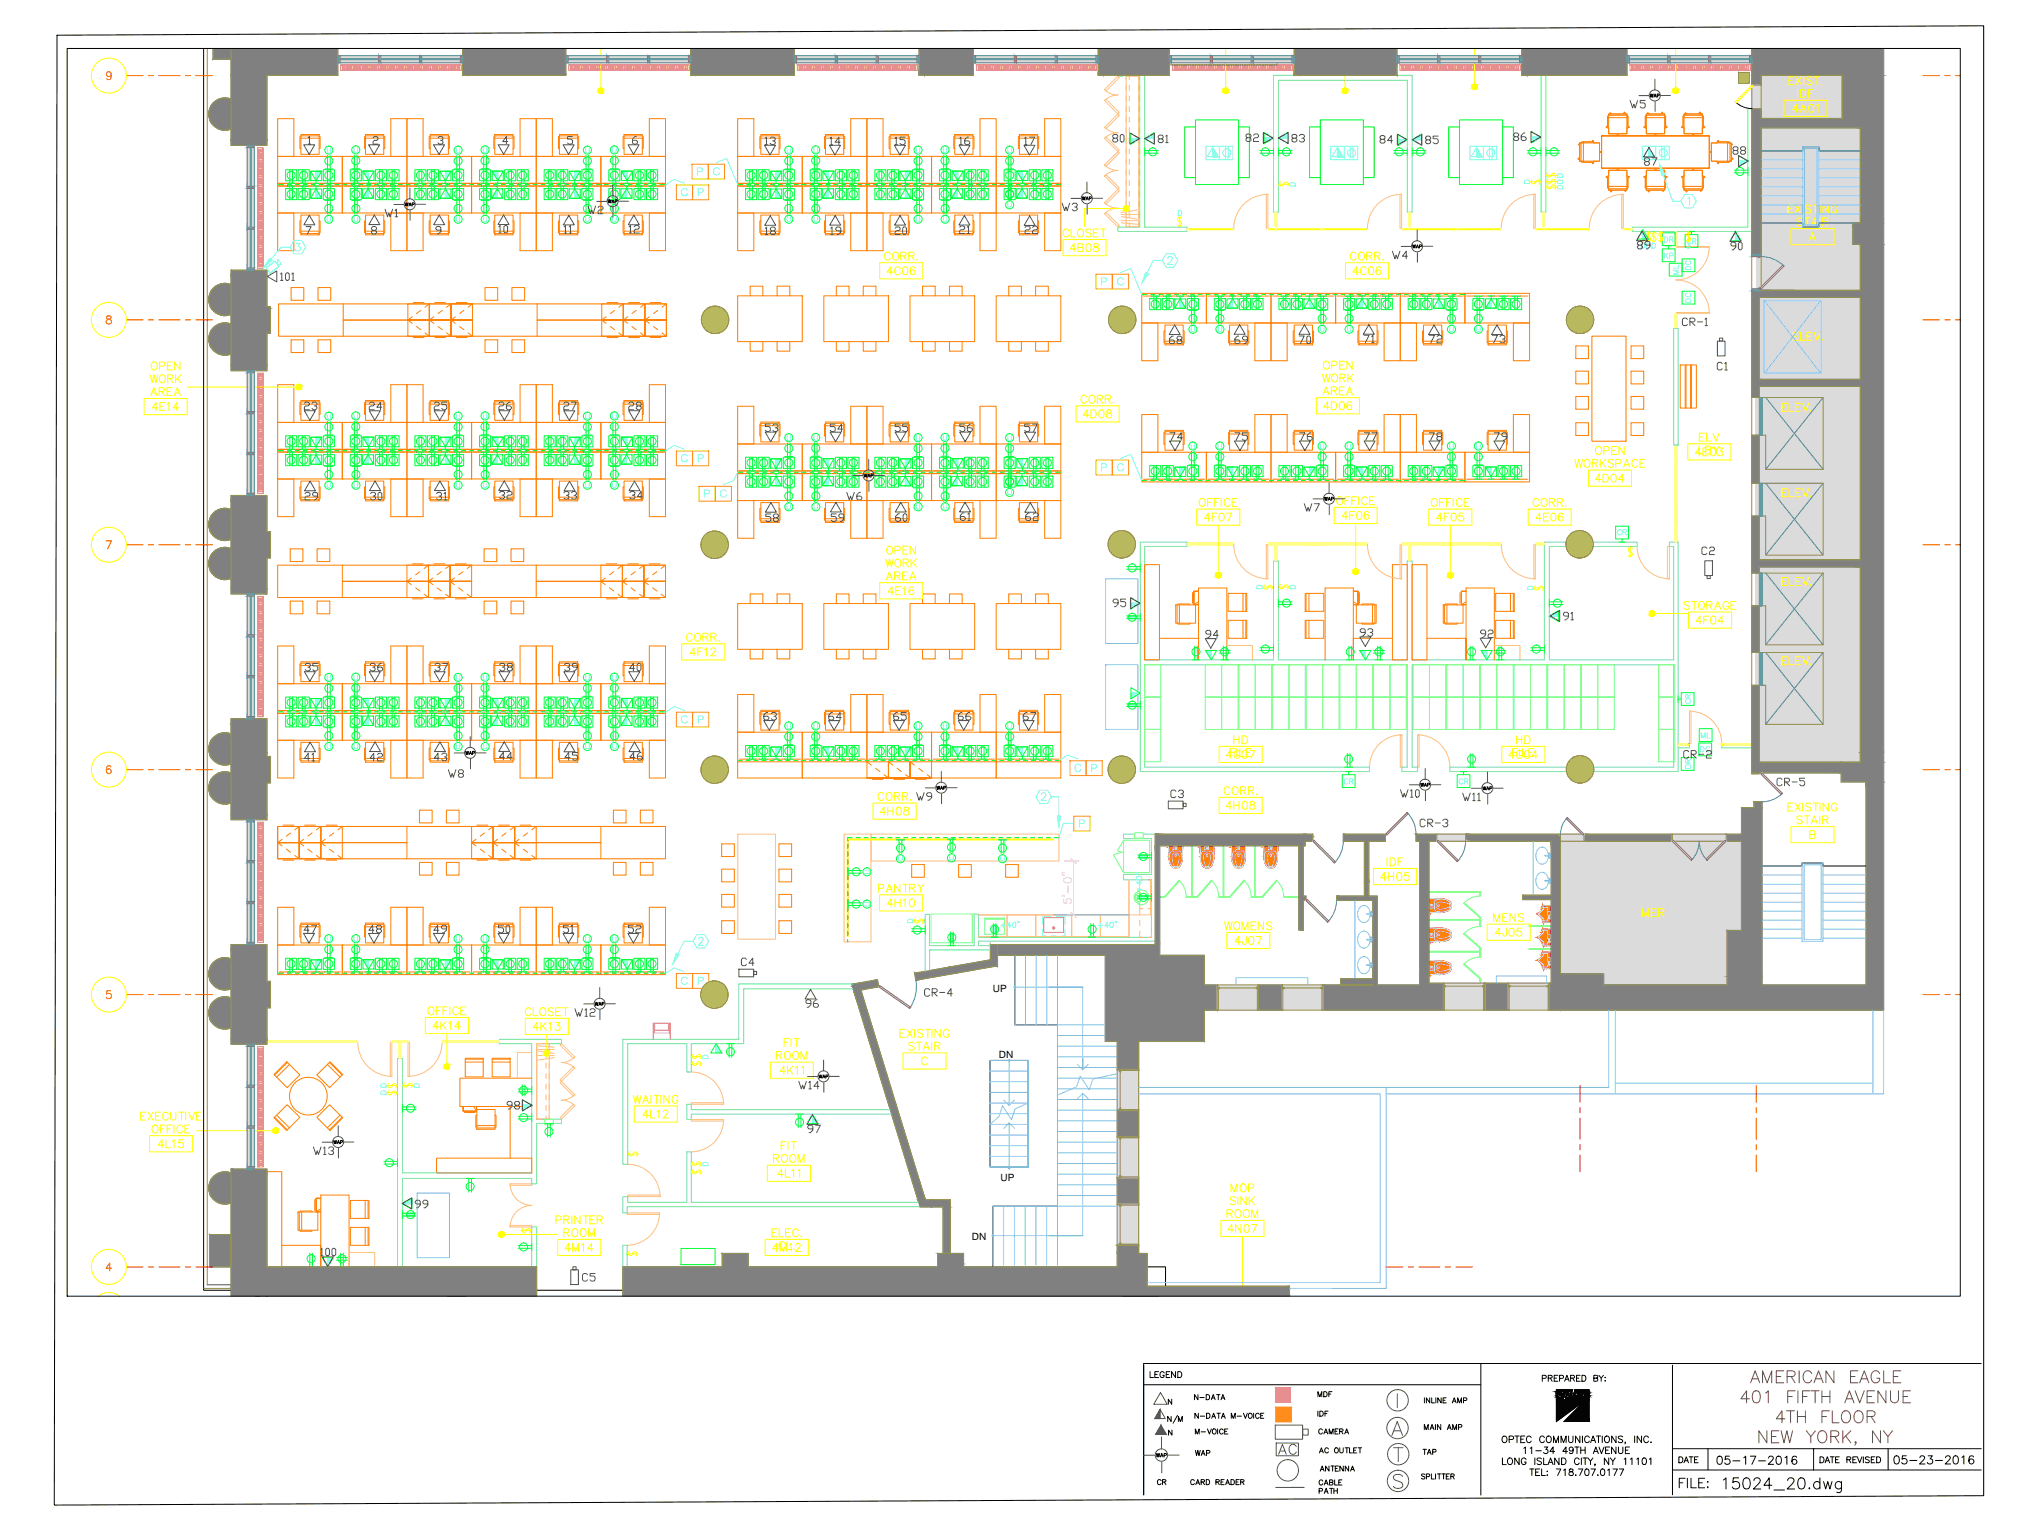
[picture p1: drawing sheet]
<svg xmlns="http://www.w3.org/2000/svg" width="1219mm" height="914mm" viewBox="0 0 1219 914" stroke-linecap="round" stroke-linejoin="round" font-family="sans-serif">
<defs><g id="words">
<g font-size="6">
<text x="597" y="596">UP</text>
<text x="600" y="635">DN</text>
<text x="601" y="709">UP</text>
<text x="584" y="745">DN</text>
</g>
</g></defs>
<!-- layer: A-AREA-PATT -->
<g fill="#dbdbdb" stroke="#dbdbdb" stroke-width=".6">
<path d="M1058 77v57h60zM1058 77h60v57z"/>
<path d="M1058 134v13h55zM1058 134h55v13z"/>
<path d="M1058 147v7h60zM1058 147h60v7z"/>
<path d="M1057 154v1h61zM1057 154h61v1z"/>
<path d="M1055 154l2 1zM1055 154l2 1z"/>
<path d="M1055 155v4h63zM1055 155h63v4z"/>
<path d="M1071 159l1 1h46zM1071 159h47v1z"/>
<path d="M1055 159v1h16zM1055 159h16v1z"/>
<path d="M1064 168h54l-46-8zM1072 160h46v8z"/>
<path d="M1055 160v13h3zM1055 160h16l-13 13z"/>
<path d="M1059 173h59l-54-5zM1064 168h54v5z"/>
<path d="M1055 173h3zM1055 173h3z"/>
<path d="M1058 174h60l-59-1zM1059 173h59v1z"/>
<path d="M1057 173l1 1zM1057 173l1 1z"/>
<path d="M1055 173l2 1zM1055 173l2 1z"/>
<path d="M1058 174h60zM1058 174h60z"/>
<path d="M1057 179v49h61zM1057 179h61v49z"/>
<path d="M1057 232v7h61zM1057 232h61v7z"/>
<path d="M1059 239v22h59zM1059 239h59v22z"/>
<path d="M1055 239v22h2zM1055 239h2v22z"/>
<path d="M1057 261v29h61zM1057 261h61v29z"/>
<path d="M1059 290v20h59zM1059 290h59v20z"/>
<path d="M1055 290v20h2zM1055 290h2v20z"/>
<path d="M1057 310v26h61zM1057 310h61v26z"/>
<path d="M1057 341v3h61zM1057 341h61v3z"/>
<path d="M1055 344v1h2zM1055 344h2v1z"/>
<path d="M1059 344v20h59zM1059 344h59v20z"/>
<path d="M1055 345v19h2zM1055 345h2v19z"/>
<path d="M1057 364v28h61zM1057 364h61v28z"/>
<path d="M1059 392v20h59zM1059 392h59v20z"/>
<path d="M1055 392v20h2zM1055 392h2v20z"/>
<path d="M1057 412v46h61zM1057 412h61v46z"/>
<path d="M1037 505l-11 11h20zM1037 505h9v11z"/>
<path d="M1006 505l11 11h8zM1006 505h30l-11 11z"/>
<path d="M938 505v11h78zM938 505h67l11 11z"/>
<path d="M1026 517h20l-20-1zM1026 516h20v1z"/>
<path d="M1016 517h10l-9-1zM1017 516h8l1 1z"/>
<path d="M938 516v1h78zM938 516h78v1z"/>
<path d="M938 517v42h108zM938 517h108v42z"/>
<path d="M938 559v26h100zM938 559h100v26z"/>
<path d="M964 585v7h74zM964 585h74v7z"/>
<path d="M1058 45v26h49zM1058 45h49v26z"/>
</g>
<!-- layer: A-WALL-PATT -->
<g fill="#808080" stroke="#808080" stroke-width=".6">
<path d="M570 581l25-4v4z"/>
<path d="M525 589h2z"/>
<path d="M550 585h24l-22 4z"/>
<path d="M512 593h16l-11 2z"/>
<path d="M513 596l4-1 1 1z"/>
<path d="M595 567h4v13z"/>
<path d="M550 585h24l-4-4zM570 581h25l-21 4z"/>
<path d="M550 585v4h2zM550 589h2z"/>
<path d="M512 591h16l-3-2zM525 589h2l1 2z"/>
<path d="M512 591v2h16zM512 591h16v2z"/>
<path d="M512 593l1 2h4zM513 595h4l-4 1z"/>
<path d="M513 596l39 125h4zM513 596h5l38 125z"/>
<path d="M567 725v28h4zM567 725h4v28z"/>
<path d="M552 721l1 4h7zM552 721h8v4z"/>
<path d="M595 567v13h4zM595 580h4l-4 1z"/>
<path d="M560 721v4h11zM560 721h11v4z"/>
</g>
<!-- layer: A-WALL -->
<path d="M595 568v-1h4v13l-49 9v-4l6-1M595 571v6l-36 6M513 594l22 73M513 591l14-2 1 4-11 2 39 126h15v32h-4v-28h-14M536 669l16 53" fill="none" stroke="#95954a" stroke-width=".6"/>
<g fill="none" stroke="#6edda5" stroke-width=".6">
<path d="M672 45h2v1h-2zM685 45h3v91h25v3h-41v-3h13zM765 45h84v82h-3v-79h-78v79h-3zM926 45h3v82h-3zM1050 65h3v74h-72v-3h69zM1006 197h2v70h-2zM685 326h28v2h-25v68h77v-59h3v59h78v-59h3v59h79v-70h13v2h-10v68h75v-68h-3v-2h5v138h-50v-3h48v-62h-157v62h3v3h-10v-3h4v-62h-158v62h135v3h-138zM957 326h27v2h-27zM1008 447h7M1015 448v1h-7M1035 448v1h18M1035 447h.1"/>
<path d="M1035 447h18M871 461h70v3h-70zM682 501h-7v3h17v21h-17v4h17v34h-104v-14h-3v19h-26v-19h-3v35M687 501h7v64h-106v3h7M595 571h-36v12M513 594h-66v33h-32v7M513 591h-69v33h-70v76h3v-6M415 640v4h-2v-17h-36v66M415 636v2M327 675h-5v36h-2v-3h-78v53h-3v-125h3v69h78v-78h-20v-3h37v3h-15v45h15v3h-4M535 667h-120v-4h-2v10h2v-4h121M415 699v-7h-2v30h-36v-3h-3v10h3v-4h176"/>
<path d="M415 705v17h137M415 700v3M320 737h2v24h-2zM377 753v-5h-3v13h3v-7"/>
</g>
<!-- layer: I-FURN -->
<g fill="none" stroke="#ff7f00" stroke-width=".6">
<path d="M967 68h1h-1h1h7l1-1 1 1h-1h2v2v6h1l-1 1v3h-6v1v-1h-5v-3h-2v-1h1v-6h1zM967 70h-1v7h1M967 68h11v12h-11zM967 71h11M967 69h11M978 70v7M989 68h1h1h7l1-1v1h1v2h1v6h1v1h-2v3h-5v1h-1v-1h-5v-3h-1v-1h1v-6zM989 70v7M989 68h11v12h-11zM989 71h11M989 69h11M1000 70h1v7h-1"/>
<path d="M1012 68h1h-1h1h1h7v-1l1 1h-1h2v2v6h1v1h-1v3h-5v1h-1v-1h-5v-3h-1l-1-1h1v-6h1zM1012 70h-1v7h1M1012 68h11v12h-11zM1012 71h11M1012 69h11M1023 70v7M181 82h-1v7h1M181 81h11v12h-11zM181 83h11M181 82h11M192 82v7M220 82h-1v7h1"/>
<path d="M220 81h11v12h-11zM220 83h11M220 82h11M231 82v7M258 82v7M258 81h11v12h-11zM258 83h11M258 82h11M269 82h1v7h-1M297 82v7M297 81h11v12h-11zM297 83h11"/>
<path d="M297 82h11M308 82h1v7h-1M336 82v7M336 81h11v12h-11zM336 83h11M336 82h11M347 82h1v7h-1M375 82h-1v7h1M375 81h11v12h-11zM375 83h11M375 82h11M386 82h1v7h-1"/>
<path d="M457 82v7M457 81h11v12h-11zM457 83h11M457 82h11M468 82h1v7h-1M496 82h-1v7h1M496 81h11v12h-11zM496 83h11M496 82h11M507 82h1v7h-1M535 82h-1v7h1M535 81h11v12h-11z"/>
<path d="M535 83h11M535 82h11M546 82v7M574 82h-1v7h1M574 81h11v12h-11zM574 83h11M574 82h11M585 82v7M613 82h-1v7h1M613 81h10v12h-10zM613 83h10M613 82h10"/>
<path d="M623 82h1v7h-1M949 86h1v-1h7v-1v1l1 1h3v5h1v1h-1v5h-3l-1 1v-1h-6h-2v-2l-1 1v-1h1v-7l-1-1 1-1v1zM949 86h12v11h-12zM950 86v11M950 86v-1h8v1M951 97h7M951 86v11M962 82h65v19h-65h65v-19h-65v19zM1028 86h4v-1l1-1v1h6v1h1v1l1-1v1l-1 1v7h1v1l-1-1v2h-1h-6v1h-1v-1h-4v-5v-1zM1028 86h12v11h-12zM1032 97h7M1032 86v-1h7v1"/>
<path d="M1038 86v11M1039 86v11M967 102h5v-1v1h6v4h1l-1 1v6v1h-1v1l-1-1h-7l-1 1v-1h-1v-1h-1v-6l-1-1h2zM967 106h-1v7h1M967 102h11v12h-11zM967 112h11M967 113h11M978 106v7M989 102h5v-1h1v1h5v4h2l-1 1v6h-1v1h-1l1 1h-1v-1h-7l-1 1h-1l1-1h-2v-1v-6l-1-1h1zM989 106v7M989 102h11v12h-11zM989 112h11"/>
<path d="M989 113h11M1000 106h1v7h-1M1012 102h5v-1h1v1h5v4h1l-1 1v6v1h-1v1l-1-1h-7l-1 1 1-1h-2v-1h-1v-6l-1-1h1h1zM1012 106h-1v7h1M1012 102h11v12h-11zM1012 112h11M1012 113h11M1023 106v7M181 133h-1v7h1M181 129h11v12h-11zM181 139h11M192 133v7"/>
<path d="M220 133h-1v7h1M220 129h11v12h-11zM220 139h11M231 133v7M258 133v7M258 129h11v12h-11zM258 139h11M269 133h1v7h-1M297 133v7M297 129h11v12h-11zM297 139h11M308 133h1v7h-1"/>
<path d="M336 133v7M336 129h11v12h-11zM336 139h11M347 133h1v7h-1M375 133h-1v7h1M375 129h11v12h-11zM375 139h11M386 133h1v7h-1M457 133v7M457 129h11v12h-11zM457 139h11M468 133h1v7h-1"/>
<path d="M496 133h-1v7h1M496 129h11v12h-11zM496 139h11M507 133h1v7h-1M535 133h-1v7h1M535 129h11v12h-11zM535 139h11M546 133v7M574 133h-1v7h1M574 129h11v12h-11zM574 139h11M585 133v7"/>
<path d="M613 133h-1v7h1M613 129h10v12h-10zM613 139h10M623 133h1v7h-1M181 140h11M220 140h11M258 140h11M297 140h11M336 140h11M375 140h11M457 140h11M496 140h11"/>
<path d="M535 140h11M574 140h11M613 140h10M175 173h7v7h-7zM191 173h8v7h-8M191 173v7M291 173h8v7h-7zM308 173h7v7h-7zM443 178h39v27h-39zM458 172v6M458 172h-7v6M467 178v-6h7l1 6"/>
<path d="M495 178h39v27h-39zM503 178v-6h7v6M519 178v-6h7v6M547 178h39v27h-39zM554 178l1-6h7v6M571 178v-6h7v6M599 178h38v27h-38zM606 178v-6h8v6M622 178l1-6h7v6M206 183h39v9h-39v10M206 183v9h39v10h-39M206 183h-39v19h39"/>
<path d="M245 183h13v9h-13M245 192h13v10h-13h13v-10zM248 182h7M258 183h13v9h-13zM258 192v10h13v-10h-13h13v10h-13zM261 182h7M271 183h13h-13v9h13h-13zM271 192h13h-13v10h13h-13zM274 182h7M323 183h39v9h-39v10M323 183v9h39v10h-39M323 183h-39v19h39"/>
<path d="M362 183h13v9h-13M362 192h13v10h-13h13v-10zM365 182h6M375 183h12v9h-12zM375 192v10h12v-10h-12h12v10h-12zM378 182h6M387 183h13v9h-13zM387 192v10h13v-10h-13h13v10h-13zM391 182h6M700 199h-1v7h1M700 195h11v12h-11zM711 199h1v7h-1"/>
<path d="M739 199h-1v7h1M739 195h11v12h-11zM750 199v7M778 199h-1v7h1M778 195h11v12h-11zM789 199v7M817 199h-1v7h1M817 195h10v12h-10zM827 199h1v7h-1M855 199v7M855 195h11v12h-11zM866 199h1v7h-1"/>
<path d="M894 199v7M894 195h11v12h-11zM905 199h1v7h-1M175 204h7v8h-7zM191 204h8v8h-8M191 204v8M248 203h7M261 203h7M274 203h7M291 204h8v8h-7zM308 204h7v8h-7zM365 203h6"/>
<path d="M378 203h6M391 203h6M451 211h7M451 205v6M458 211h.1M458 205v6M467 205v6M475 211h-8M475 205v6M503 211h7M503 205v6M510 205v6"/>
<path d="M519 205v6M526 211h-7M526 205v6M554 211h8M554 205v6M562 205v6M571 205v6M578 211h-7M578 205v6M606 211h8M606 205v6M614 205v6"/>
<path d="M622 205v6M630 205v6M630 211h-8M700 205h11M700 206h11M739 205h11M739 206h11M778 205h11M778 206h11M817 205h10M817 206h10M855 205h11"/>
<path d="M855 206h11M894 205h11M894 206h11M947 208h7v7h-7zM957 202h20v63h-20zM980 208h8v7h-8zM1010 219h9v26h-9zM1013 219v26M1016 219v26M947 223h7v7l-7 1zM947 238h7v8h-7zM980 238h8v8h-8z"/>
<path d="M980 223h8v7l-8 1zM181 242h-1v7h1M181 241h11v12h-11zM181 243h11M181 241h11M192 242v7M220 242h-1v7h1M220 241h11v12h-11zM220 243h11M220 241h11M231 242v7M258 242v7"/>
<path d="M258 241h11v12h-11zM258 243h11M258 241h11M269 242h1v7h-1M297 242v7M297 241h11v12h-11zM297 243h11M297 241h11M308 242h1v7h-1M336 242v7M336 241h11v12h-11zM336 243h11"/>
<path d="M336 241h11M347 242h1v7h-1M375 242h-1v7h1M375 241h11v12h-11zM375 243h11M375 241h11M386 242h1v7h-1M457 255v7M457 254h11v11h-11zM457 256h11M457 254h11M468 255h1v7h-1"/>
<path d="M496 255h-1v7h1M496 254h11v11h-11zM496 256h11M496 254h11M507 255h1v7h-1M535 255h-1v7h1M535 254h11v11h-11zM535 256h11M535 254h11M546 255v7M574 255h-1v7h1M574 254h11v11h-11z"/>
<path d="M574 256h11M574 254h11M585 255v7M613 255h-1v7h1M613 254h10v11h-10zM613 256h10M613 254h10M623 255h1v7h-1M700 260h-1v7h1M700 259h11v11h-11zM700 259h11M711 260h1v7h-1"/>
<path d="M739 260h-1v7h1M739 259h11v11h-11zM739 259h11M750 260v7M778 260h-1v7h1M778 259h11v11h-11zM778 259h11M789 260v7M817 260h-1v7h1M817 259h10v11h-10zM817 259h10M827 260h1v7h-1"/>
<path d="M855 260v7M855 259h11v11h-11zM855 259h11M866 260h1v7h-1M894 260v7M894 259h11v11h-11zM894 259h11M905 260h1v7h-1M947 254h7v7l-7 1zM980 254h8v7l-8 1zM700 261h11M739 261h11"/>
<path d="M778 261h11M817 261h10M855 261h11M894 261h11M181 293h-1v7h1M181 289h11v12h-11zM181 299h11M192 293v7M220 293h-1v7h1M220 289h11v12h-11zM220 299h11M231 293v7"/>
<path d="M258 293v7M258 289h11v12h-11zM258 299h11M269 293h1v7h-1M297 293v7M297 289h11v12h-11zM297 299h11M308 293h1v7h-1M336 293v7M336 289h11v12h-11zM336 299h11M347 293h1v7h-1"/>
<path d="M375 293h-1v7h1M375 289h11v12h-11zM375 299h11M386 293h1v7h-1M181 300h11M220 300h11M258 300h11M297 300h11M336 300h11M375 300h11M457 305v8M457 302h11v12h-11z"/>
<path d="M457 312h11M457 313h11M468 305h1v8h-1M496 305h-1v8h1M496 302h11v12h-11zM496 312h11M496 313h11M507 305h1v8h-1M535 305h-1v8h1M535 302h11v12h-11zM535 312h11M535 313h11"/>
<path d="M546 305v8M574 305h-1v8h1M574 302h11v12h-11zM574 312h11M574 313h11M585 305v8M613 305h-1v8h1M613 302h10v12h-10zM613 312h10M613 313h10M623 305h1v8h-1M174 330h8v7h-8z"/>
<path d="M198 330v7M198 330h-7v7h7M206 340h39v9h-39v10M206 340v9h39v10h-39M206 340h-39v19h39M245 340h12v9h-12M248 339h6M257 340h13v9h-13zM261 339h6M270 340h13h-13v9h13h-13zM274 339h6M291 330h7v7h-7z"/>
<path d="M307 330h8v7h-8zM322 340h-39v19h39M322 340h39v9h-39v10M322 340v9h39v10h-39M361 340h13v9h-13M364 339h7M374 340h13v9h-13zM377 339h7M387 340h13v9h-13zM390 339h7M688 339h9v57h-9zM841 339h-4v57h9v-57h-4"/>
<path d="M849 339h8v57h-8zM245 349h12v10h-12h12v-10zM248 360h6M257 349v10h13v-10h-13h13v10h-13zM261 360h6M270 349h13h-13v10h13h-13zM274 360h6M361 349h13v10h-13h13v-10zM364 360h7M374 349v10h13v-10h-13h13v10h-13zM377 360h7M387 349v10h13v-10h-13h13v10h-13z"/>
<path d="M390 360h7M451 357v6M458 357h.1M458 357h-7M458 357v6M467 357h8M467 357v6M475 357v6M503 357v6M510 357h-7M510 357v6M519 357h7"/>
<path d="M519 357v6M526 357v6M554 357v6M562 357h-8M562 357v6M571 357v6M571 357h7M578 357v6M606 357v6M614 357h-8M614 357v6M622 357h8"/>
<path d="M622 357v6M630 357v6M717 356v6M717 355h3h-3v8h3h-3zM738 356h11v11h-11zM747 356v11M749 356v11M784 356h11v11h-11zM785 356v11M787 356v11M813 355h3v8h-3h3v-8zM817 356v6"/>
<path d="M877 356v6M878 355h3h-3v8h3h-3zM899 356h11v11h-11zM908 356v11M909 356v11M174 361h8v8h-8zM198 361v8M198 361h-7v7l7 1M291 361h7v8h-7zM307 361h8v8h-8zM443 363h39v27h-39zM495 363h39v27h-39z"/>
<path d="M547 363h39v27h-39zM599 363h38v27h-38zM706 363h12v11h-12zM707 363v11M708 374v1h7v-1M708 363h7M709 363v11M738 373h11v10h-11zM747 373v10M749 373v10M784 373h11v10h-11zM785 373v10"/>
<path d="M787 373v10M815 363h12v11h-12zM819 363h7M819 374v1h7v-1M825 363v11M826 363v11M867 363h12v11h-12zM868 363v11M868 363h8M868 374v1h8v-1M869 363v11M899 373h11v10h-11z"/>
<path d="M908 373v10M909 373v10M181 399h-1v7h1M181 398h11v12h-11zM181 400h11M181 398h11M192 399v7M220 399h-1v7h1M220 398h11v12h-11zM220 400h11M220 398h11M231 399v7"/>
<path d="M258 399v7M258 398h11v12h-11zM258 400h11M258 398h11M269 399h1v7h-1M297 399v7M297 398h11v12h-11zM297 400h11M297 398h11M308 399h1v7h-1M336 399v7M336 398h11v12h-11z"/>
<path d="M336 400h11M336 398h11M347 399h1v7h-1M375 399h-1v7h1M375 398h11v12h-11zM375 400h11M375 398h11M386 399h1v7h-1M451 390v6h7M458 390v6M467 390v6h7l1-6M503 390v6h7v-6"/>
<path d="M519 390v6h7v-6M554 390l1 6h7v-6M571 390v6h7v-6M606 390v6h8v-6M622 390v6h8v-6M697 383h23v13v-43h17v43M837 383h-24v13v-43h-17v43M857 383h24v13v-43h17v43M457 428v7M457 427h11v12h-11zM457 429h11M457 428h11"/>
<path d="M468 428h1v7h-1M496 428h-1v7h1M496 427h11v12h-11zM496 429h11M496 428h11M507 428h1v7h-1M535 428h-1v7h1M535 427h11v12h-11zM535 429h11M535 428h11M546 428v7M574 428h-1v7h1"/>
<path d="M574 427h11v12h-11zM574 429h11M574 428h11M585 428v7M613 428h-1v7h1M613 427h10v12h-10zM613 429h10M613 428h10M623 428h1v7h-1M181 450h-1v7h1M181 446h11v12h-11zM181 456h11"/>
<path d="M181 457h11M192 449v8M220 449h-1v8h1M220 446h11v12h-11zM220 456h11M220 457h11M231 450v7M258 450v7M258 446h11v12h-11zM258 456h11M258 457h11M269 449h1v8h-1"/>
<path d="M297 449v8M297 446h11v12h-11zM297 456h11M297 457h11M308 450h1v7h-1M336 450v7M336 446h11v12h-11zM336 456h11M336 457h11M347 449h1v8h-1M375 449h-1v8h1M375 446h11v12h-11z"/>
<path d="M375 456h11M375 457h11M386 450h1v7h-1M443 458h39v9h-39zM482 458h39v9h-39zM534 458v9h13v-9v9h-13zM547 458v9h13h-13zM560 458h39v9h-39zM599 458h38v9h-38zM521 467h13v-9v9zM524 468h7M537 468h7"/>
<path d="M550 468h7M167 497h13v9h-13zM170 496h7M180 497h13v9h-13zM183 496h7M193 497h13h-13v9h13h-13zM196 496h6M245 497h38M252 494h8M252 494v-7h8v7M268 494v-7h8v7M268 494h8"/>
<path d="M283 497h13v9h-13M283 497v19h-38M287 496h6M296 497h13v9h-13zM300 496h6M309 497h13h-13v9h13h-13zM312 496h7M361 497h39v19h-39M369 494h7M369 494v-7h7v7M385 494h7M392 487v7"/>
<path d="M392 487h-7v7M392 494h.1M167 506v10h13v-10h-13h13v10h-13zM170 517h7M180 506v10h13v-10h-13h13v10h-13zM183 517h7M193 506h13h-13v10h13h-13zM196 517h6M206 506v-9h39v9h-39v10M206 506h39v10h-39M252 518h8v8h-8zM268 518h8v8h-8z"/>
<path d="M283 506h13v10h-13h13v-10zM287 517h6M296 506v10h13v-10h-13h13v10h-13zM300 517h6M309 506h13h-13v10h13h-13zM312 517h7M322 506v-9h39v9h-39v10M322 506h39v10h-39M369 518h7v8h-7zM392 518v8M392 518h-7v8h7M434 507h7v7l-7 1z"/>
<path d="M468 507h8v7l-8 1zM548 520l7-1v8h-7zM576 520l7-1 1 8h-8zM604 520l8-1v8h-8zM434 522h7v8h-7zM434 537h7v8h-7zM468 522h8v8h-8zM468 537h8v8h-8zM181 556h-1v7h1M181 555h11v11h-11zM181 557h11M181 555h11"/>
<path d="M192 556v7M220 556h-1v7h1M220 555h11v11h-11zM220 557h11M220 555h11M231 556v7M258 556v7M258 555h11v11h-11zM258 557h11M258 555h11M269 556h1v7h-1M297 556v7"/>
<path d="M297 555h11v11h-11zM297 557h11M297 555h11M308 556h1v7h-1M336 556v7M336 555h11v11h-11zM336 557h11M336 555h11M347 556h1v7h-1M375 556h-1v7h1M375 555h11v11h-11zM375 557h11"/>
<path d="M375 555h11M386 556h1v7h-1M434 553h7v8h-7zM468 553h8v8h-8zM172 638l8 8-7 7-8-7zM173 638l-8 8M174 640l-8 7M197 640l7 7M198 638l8 8M280 636h10v11h-10zM280 638h10M280 636h10"/>
<path d="M296 636h11v11h-11zM296 638h11M296 636h11M190 646l8-8 8 8-8 7zM320 648h-44v17h44h-13v31M165 671l8 8M166 670l8 8M173 664l7 7-8 8-7-7zM190 671l8-7 8 8-8 7zM204 670l-7 8M206 671l-8 8M278 665v3h8v-3v3h-8z"/>
<path d="M279 668h7M287 670h-1v7h1M287 667h10v11h-10zM287 676h10M287 678h10M297 670h1v7h-1M262 696h58v9h-58zM160 704h9v57h-9zM190 720h3h-3v8h3h-3zM179 728h12v11h-12zM180 728v11M180 728h7"/>
<path d="M180 739v1h7v-1M181 728v11M189 721v6M211 737h11v11h-11zM211 721h11v11h-11zM219 721v11M219 737v11M221 721v11M221 737v11M169 748h24v13v-43h17v43"/>
<circle cx="185" cy="659" r="11"/>
</g>
<!-- layer: A-DOOR -->
<g fill="#dbdbdb" stroke="#dbdbdb" stroke-width=".6">
<path d="M546 605h1v1z"/>
<path d="M528 593l15 9h-2z"/>
<path d="M541 602l6 3-4-3zM541 602l6 3h-1z"/>
<path d="M528 593l15 9-14-9zM529 592v1h-1z"/>
</g>
<path d="M550 589a23 23 0 0 1-3 17" fill="none" stroke="#4a9595" stroke-width=".6"/>
<path d="M529 592l18 13v1l-19-13z" fill="none" stroke="#954a95" stroke-width=".6"/>
<!-- layer: I-FURN-HDLN -->
<g fill="none" stroke="#ff7f00" stroke-width=".6">
<path d="M248 190l-3 2 3 2M250 196l3 2M253 186l-3 2M255 200l3 2M258 183l-3 2M261 190l-3 2 3 2M263 196l3 2M266 186l-3 2M268 200l3 2M271 183l-3 2M274 190l-3 2 3 2M276 196l3 2"/>
<path d="M279 186l-3 2M281 200l3 2M284 183l-3 2M364 190l-2 2 2 2M367 196l2 2M369 186l-2 2M372 200l3 2M375 183l-3 2M377 190l-2 2 2 2M380 196l2 2M382 186l-2 2M385 200l2 2"/>
<path d="M387 183l-2 2M390 190l-3 2 3 2M393 196l2 2M395 186l-2 2M398 200l2 2M400 183l-2 2M257 340l-2 2M270 340l-2 2M283 340l-2 2M374 340l-3 2M387 340l-3 2M400 340l-3 2"/>
<path d="M247 347l-2 2 2 2M250 353l2 2M252 343l-2 2M255 357l2 2M260 347l-3 2 3 2M263 353l2 2M265 343l-2 2M268 357l2 2M273 347l-3 2 3 2M276 353l2 2M278 343l-2 2M281 357l2 2"/>
<path d="M364 347l-3 2 3 2M366 353l3 2M369 343l-3 2M371 357l3 2M377 347l-3 2 3 2M379 353l3 2M382 343l-3 2M384 357l3 2M390 347l-3 2 3 2M392 353l3 2M395 343l-3 2M397 357l3 2"/>
<path d="M720 362l-3 1M813 362l3 1M881 362l-3 1M521 458l3 2M534 458l3 2M547 458l2 2M526 462l3 1M531 465l3 2M539 462l3 1M544 465l3 2M552 462l3 1M557 465l3 2"/>
<path d="M180 497l-3 2M193 497l-3 2M206 497l-3 2M296 497l-2 2M309 497l-2 2M322 497l-2 2M170 504l-3 2 3 2M172 510l3 2M175 500l-3 2M177 514l3 2M182 504l-2 2 2 2M185 510l3 2"/>
<path d="M188 500l-3 2M190 514l3 2M195 504l-2 2 2 2M198 510l3 2M201 500l-3 2M203 514l3 2M286 504l-3 2 3 2M289 510l2 2M291 500l-2 2M294 514l2 2M299 504l-3 2 3 2M302 510l2 2"/>
<path d="M304 500l-2 2M307 514l2 2M312 504l-3 2 3 2M314 510l3 2M317 500l-3 2M320 514l2 2M285 665l1 3M193 726l-3 2"/>
</g>
<!-- layer: Q-CASE -->
<g fill="none" stroke="#ffbf7f" stroke-width=".6">
<path d="M677 46h7v90h-7zM674 129h9M674 130l9 2M674 133h9M674 134l9 1M683 126l-9 2M737 388h16v8M898 388h15v8M443 501h23v63h-23zM507 501h16v3v-3h113v16h-113v-12v61h-16zM691 529v21h-13v-21v34v-13h-90h17v13h-17M605 550h17v13h-17z"/>
<path d="M622 550h22v13h-22zM644 550h17v13h-17zM661 550h17v13h-17zM320 632h-9v16M322 627h8v45h-8zM323 634h10M323 631l10 2M323 631h10M323 628l10 1M333 635l-10 2M210 753h15v8"/>
</g>
<!-- layer: P-SANR-FIXT -->
<g fill="none" stroke="#f0f" stroke-width=".6">
<path d="M627 552l12-1v9h-12zM393 615v4M402 619h-9v2v-6h9v6M402 615v6h-9M393 624v-9h10v9"/>
<circle cx="633" cy="557" r=".5"/>
<circle cx="633" cy="557" r=".7"/>
</g>
<!-- layer: P-SANR-FIXT-HDLN -->
<path d="M626 558v4h2M632 550l-5 1-1 4M635 550l5 1v4M640 558v4h-2M632 562h3" fill="none" stroke="#7fffff" stroke-width=".6"/>
<!-- layer: A-DOOR -->
<g fill="none" stroke="#ffbf7f" stroke-width=".6">
<path d="M664 54l3 2 5 1M665 60l8 8h-1l-8-8zM672 46l1 1-8 8-1-1zM672 57l-5 1-3 2M664 76l3 3 5 1-5 1-3 2M672 68l1 1-8 8-1-1zM664 99l3 3h5l-5 1-3 3M664 83l1-1 8 8-1 1zM672 91l1 1-8 8-1-1zM665 105l8 8-1 1-8-8zM672 114l1 1-8 8-1-1zM761 117h1v20h-1z"/>
<path d="M762 117a20 20 0 0 0-21 20M841 117h1v20h-1zM842 117a20 20 0 0 0-20 20M922 117h1v20h-1zM923 117a20 20 0 0 0-21 20M974 117h1v20h-1zM975 117a20 20 0 0 0-20 20M664 122l3 2 5 1-5 1-3 2M664 128h1l8 8h-1zM1007 148h20zM1027 148a20 20 0 0 1-20 20 20 20 0 0 1 20 20M1007 188h20z"/>
<path d="M741 327a20 20 0 0 0 21 21M761 327h1v21h-1zM822 327a20 20 0 0 0 20 21M841 327h1v21h-1zM902 327a21 21 0 0 0 21 21M922 327h1v21h-1zM984 328a19 19 0 0 0 19 20M1002 328h1v20h-1zM1015 427a19 19 0 0 1 20 20M1015 427h1v20h-1zM841 442h1v19h-1zM842 441a19 19 0 0 0-19 20"/>
<path d="M852 441a19 19 0 0 1 19 20M852 442h1v19h-1zM215 626a21 21 0 0 0 20 21M235 626v21zM245 626h1v21h-1zM266 626a20 20 0 0 1-21 21M337 627l8 8v1l-8-8zM345 635l-3 2-5 1 5 1 3 3M337 650l8 8v1l-8-8zM345 641v1l-8 8v-1zM345 658l-3 2-5 1 5 1 3 2M415 644a19 19 0 0 1 20 19"/>
<path d="M345 663v1l-8 8v-1zM415 673h20v1h-20zM415 663h20h-20zM435 673a19 19 0 0 1-20 19M377 699a19 19 0 0 1 20 20M307 711h13v1h-13zM307 711a13 13 0 0 0 13 13 13 13 0 0 0-13 13M377 718h20v1h-20zM307 736h13v1h-13zM377 729h19v1h-19zM396 729a19 19 0 0 1-19 19"/>
</g>
<!-- layer: A-GLAZ-CURT -->
<g fill="none" stroke="#dd0" stroke-width=".6">
<path d="M714 137h27v1h-27zM762 137h4v1h-4zM766 129h1v6h-1zM767 137h27v1h-27zM795 137h26v1h-26zM843 137h4v1h-4zM847 129v6zM848 137h26v1h-26zM875 137h27v1h-27zM923 137h4v1h-4zM927 129h1v6h-1zM928 137h26v1h-26z"/>
<path d="M976 137h4v1h-4zM1007 140v8zM1007 189v7zM1007 269v7zM1007 277v39zM1007 317v8zM714 327h27h-27zM762 327h4h-4zM766 328h1v8h-1zM767 327h27h-27zM795 327h26h-26zM843 327h4h-4z"/>
<path d="M847 328v8zM848 327h26h-26zM875 327h27h-27zM923 327h4h-4zM1009 447h5v1h-5zM1014 447h1v1h-1zM1035 447h1v1h-1zM1036 447h16v1h-16zM509 504h1v59h-1zM509 504h124v1h-124zM161 625h53v1h-53zM236 625h4v1h-4z"/>
<path d="M240 627h1v8h-1zM241 625h4v1h-4zM266 625h33v1h-33z"/>
</g>
<!-- layer: E-ELEC-FIXT -->
<path d="M926 108v2M555 553v1zM555 553v1M415 638v2zM415 634v2zM377 693v1zM377 693v1M415 699v1zM415 703v2zM377 753v1zM377 753v1" fill="none" stroke="#7fff7f" stroke-width=".6"/>
<!-- layer: Q-CASE-HDLN -->
<g fill="none" stroke="#ffbf7f" stroke-width=".6">
<path d="M677 51v3M677 58v3M679 46v2M679 51v3M679 58v3M679 46h-2v2M682 46h2v2M684 51v3M684 58v3M677 64v3M677 70v3M677 77v3"/>
<path d="M679 64v3M679 70v3M679 77v3M684 64v3M684 70v3M684 77v3M677 83v3M677 89v4M677 96v3M679 83v3M679 89v4M679 96v3"/>
<path d="M684 83v3M684 89v4M684 96v3M677 102v3M677 108v4M677 115v3M679 102v3M679 108v4M679 115v3M684 102v3M684 108v4M684 115v3"/>
<path d="M677 134v2h2M677 121v3M677 127v4M679 121v3M679 127v4M679 134v2M684 134v2h-2M684 121v3M684 127v4M685 536v3M687 529h-2v3M690 529h2v3"/>
<path d="M692 536v3M685 559v4h2M685 542v4h2h-2v4M685 553v3M692 542v4h-2h2v4M692 559v4h-2M692 553v3M322 632v3M322 639v3M325 627h-3v2M328 627h2v2M328 627v2"/>
<path d="M328 632v3M328 639v3M330 632v3M330 639v3M322 645v3M322 651v3M322 658v3M328 645v3M328 651v3M328 658v3M330 645v3M330 651v3"/>
<path d="M330 658v3M322 670v2h3M322 664v3M328 664v3M328 670v2M330 670v2h-2M330 664v3"/>
</g>
<!-- layer: A-GLAZ-CWMG -->
<g fill="none" stroke="#ffff7f" stroke-width=".6">
<path d="M713 137h1v1h-1zM741 137v1zM762 137v1zM766 135h1v1h-1zM766 127h1v2h-1zM766 129v6M767 137v1zM767 129v6M794 137h1v1h-1zM842 137h1v1h-1zM847 135h1v1h-1zM847 127h1v2h-1z"/>
<path d="M847 137v1zM847 129v6M848 129v6M874 137h1v1h-1zM902 137v1zM923 137v1zM927 135h1v1h-1zM927 127h1v2h-1zM927 129v6M927 137h1v1h-1zM928 129v6M954 137h1v1h-1z"/>
<path d="M975 137h1v1h-1zM980 137h1v1h-1zM1007 139h1v1h-1zM1007 140v8M1007 148h1M1008 140v8M1007 196h1v1h-1zM1007 189v7M1007 188v1h1M1008 188v8M1007 276h1v1h-1zM1007 267h1v2h-1z"/>
<path d="M1007 269v7M1007 277v39M1008 269v7M1008 277v39M1007 316h1v1h-1zM1007 317v8M1008 317v8M713 326h1v1h-1zM714 326h27M714 327h27M741 326v1zM762 326v1"/>
<path d="M762 326h4M762 327h4M766 326h1v1h-1zM766 336h1v1h-1zM766 327h1v1h-1zM766 328v8M767 326v1zM767 328v8M767 326h27M767 327h27M794 326h1v1h-1zM795 326h26"/>
<path d="M795 327h26M821 326h1v1h-1zM842 327v-1h1v1h-1M843 326h4M843 327h4M847 326v1zM847 336h1v1h-1zM847 327h1v1h-1zM847 328v8M847 326h1v1h-1zM848 328v8M848 326h26"/>
<path d="M848 327h26M874 326h1v1h-1zM875 326h27M875 327h27M902 326v1zM923 326v1M923 326h4M923 327h4M927 326h1v1h-1zM1007 325h1v1h-1zM1008 447h1v1h-1zM1009 447h5"/>
<path d="M1014 448h-5M1035 448h17M1052 447h1v1h-1zM1052 447h-17M160 625h1v1h-1zM161 626h53M161 625h53M214 625h1v1h-1zM235 625h1v1h-1zM236 626h4M236 625h4M240 625v1z"/>
<path d="M240 635h1v1h-1zM240 626h1v1h-1zM240 627v8M240 625h1v1h-1zM241 626h4v-1v1M241 625h4M241 627v8M266 625v1zM266 626h33M266 625h33M299 625h1v1h-1z"/>
</g>
<!-- layer: Q-SPCQ -->
<g fill="none" stroke="#7fff7f" stroke-width=".6">
<path d="M688 399h10v20h-10zM724 399h10v20h-10zM734 399h10v20h-10zM744 399h10v20h-10zM754 399h10v20h-10zM765 399h10v20h-10zM775 399h9v20h-9zM785 399h10v20h-10zM795 399h10v20h-10zM805 399h10v20h-10zM815 399h10v20h-10zM825 399h10v20h-10z"/>
<path d="M835 399h10v20h-10zM849 399h10v20h-10zM859 399h10v20h-10zM869 399h10v20h-10zM879 399h10v20h-10zM890 399h9v20h-9zM899 399h10v20h-10zM910 399h10v20h-10zM920 399h9v20h-9zM930 399h10v20h-10zM940 399h10v20h-10zM950 399h10v20h-10z"/>
<path d="M960 399h10v20h-10zM997 399h9v20h-9zM688 419h10v19h-10zM724 419h10v19h-10zM734 419h10v19h-10zM744 419h10v19h-10zM754 419h10v19h-10zM765 419h10v19h-10zM775 419h9v19h-9zM785 419h10v19h-10zM795 419h10v19h-10zM805 419h10v19h-10z"/>
<path d="M815 419h10v19h-10zM825 419h10v19h-10zM835 419h10v19h-10zM849 419h10v19h-10zM859 419h10v19h-10zM869 419h10v19h-10zM879 419h10v19h-10zM890 419h9v19h-9zM899 419h10v19h-10zM910 419h10v19h-10zM920 419h9v19h-9zM930 419h10v19h-10z"/>
<path d="M940 419h10v19h-10zM950 419h10v19h-10zM960 419h10v19h-10zM997 419h9v19h-9zM688 438h10v20h-10zM997 438h9v20h-9zM675 512l-3 1-3 1 6 10M675 505h16v19h-16zM675 505l-3 6 3 1M682 500h5v4h-5zM716 508h1v31h-1zM735 508v31z"/>
<path d="M754 508v31zM684 538v2M685 536a2.1 2.1 0 0 0-3 0 2.1 2.1 0 0 0 0 2 4 4 0 0 0 2 5M685 536v1M685 537a2.5 2.5 0 0 0-3 2 2.5 2.5 0 0 0 3 3M685 537h.1M686 538l-2-3a4 4 0 0 1 6 3M689 538h1v2h-7v-2h6v2M697 539h3h-3zM708 529h1l-9 10zM708 529a13 13 0 0 1 5 10M713 539h6h-6z"/>
<path d="M728 529a13 13 0 0 1 4 10M728 529l-8 10h-1zM732 539h7h-7zM747 529a13 13 0 0 1 5 10M747 529h1l-9 10zM752 539h6h-6zM767 529a13 13 0 0 1 4 10M767 529l-8 10h-1zM771 539h9h-9zM859 536h30h-30zM889 538a13 13 0 0 0-10 5M889 536h1v2h-1z"/>
<path d="M559 549h25v17h-25zM592 552h12h-12zM592 552h12v9h-12zM685 542l-1 1M685 541h.1M690 540a4 4 0 0 1-6 3l2-3M859 552h30v1h-30zM880 542l10 9h-1l-10-8zM889 557a13 13 0 0 0-10 4M889 551h1v6h-1zM919 556h13v1h-13zM859 572h30h-30z"/>
<path d="M880 579l10 9h-1l-10-9zM880 561l10 8-1 1-10-9zM889 575a13 13 0 0 0-10 4M889 570h1v5h-1zM919 570h13h-13zM889 588h1v3h-1zM327 673h6v3h-6z"/>
</g>
<!-- layer: A-GLAZ-CWMG -->
<g fill="#ffff7f" stroke="#ffff7f" stroke-width=".6">
<path d="M1007 189l1 7zM1007 189l1 7z"/>
<path d="M1007 189v7zM1007 189v7z"/>
<path d="M1007 140l1 8zM1007 140l1 8z"/>
<path d="M1007 140v8zM1007 140v8z"/>
<path d="M1007 317l1 8zM1007 317l1 8z"/>
<path d="M1007 317v8zM1007 317v8z"/>
<path d="M1007 277l1 39zM1007 277l1 39z"/>
<path d="M1007 277v39zM1007 277v39z"/>
<path d="M1007 269l1 7zM1007 269l1 7z"/>
<path d="M1007 269v7zM1007 269v7z"/>
<path d="M847 328l1 8zM847 328l1 8z"/>
<path d="M847 328v8zM847 328v8z"/>
<path d="M767 328v8zM767 328v8z"/>
<path d="M766 328v8zM766 328v8z"/>
<path d="M847 129l1 3zM847 129l1 3z"/>
<path d="M847 132l1 3zM847 132l1 3z"/>
<path d="M847 129v6zM847 129v6z"/>
<path d="M928 129v3zM928 129v3z"/>
<path d="M928 132v3zM928 132v3z"/>
<path d="M927 129v6zM927 129v6z"/>
<path d="M767 129v3zM767 129v3z"/>
<path d="M767 132v3zM767 132v3z"/>
<path d="M766 129v6zM766 129v6z"/>
<path d="M161 625h53zM161 625h53z"/>
<path d="M161 626h53zM161 626h53z"/>
<path d="M236 625h4zM236 625h4z"/>
<path d="M236 626h4zM236 626h4z"/>
<path d="M241 625h4zM241 625h4z"/>
<path d="M241 626h4zM241 626h4z"/>
<path d="M266 625h33zM266 625h33z"/>
<path d="M266 626h33zM266 626h33z"/>
<path d="M241 627v8zM241 627v8z"/>
<path d="M240 627v8zM240 627v8z"/>
<path d="M923 326l4 1zM923 326l4 1z"/>
<path d="M923 327h4zM923 327h4z"/>
<path d="M875 326l27 1zM875 326l27 1z"/>
<path d="M875 327h27zM875 327h27z"/>
<path d="M848 326l26 1zM848 326l26 1z"/>
<path d="M848 327h26zM848 327h26z"/>
<path d="M843 326l4 1zM843 326l4 1z"/>
<path d="M843 327h4zM843 327h4z"/>
<path d="M767 326l27 1zM767 326l27 1z"/>
<path d="M767 327h27zM767 327h27z"/>
<path d="M762 326l4 1zM762 326l4 1z"/>
<path d="M762 327h4zM762 327h4z"/>
<path d="M714 326l27 1zM714 326l27 1z"/>
<path d="M714 327h27zM714 327h27z"/>
<path d="M1009 447h5zM1009 447h5z"/>
<path d="M1009 448h5zM1009 448h5z"/>
<path d="M1035 447h1zM1035 447h1z"/>
<path d="M1035 448h1zM1035 448h1z"/>
<path d="M1036 447h16zM1036 447h16z"/>
<path d="M1036 448h16zM1036 448h16z"/>
<path d="M795 326l26 1zM795 326l26 1z"/>
<path d="M795 327h26zM795 327h26z"/>
</g>
<!-- layer: A-GENM -->
<g fill="none" stroke="#dd6e6e" stroke-width=".6">
<path d="M205 39h2v3h-2zM206 39v3zM207 39h1v3h-1zM208 39h1v3h-1zM209 39h1v3h-1zM210 39h1v3h-1zM211 39h1v3h-1zM212 39h1v3h-1zM214 39v3zM215 39v3zM216 39h1v3h-1zM217 39h1v3h-1z"/>
<path d="M218 39h1v3h-1zM219 39h1v3h-1zM220 39h1v3h-1zM221 39h1v3h-1zM222 39h1v3h-1zM223 39h1v3h-1zM224 39h1v3h-1zM225 39h1v3h-1zM226 39h1v3h-1zM228 39v3zM229 39v3zM230 39h1v3h-1z"/>
<path d="M231 39h1v3h-1zM232 39h1v3h-1zM233 39h1v3h-1zM234 39h1v3h-1zM235 39h1v3h-1zM236 39h1v3h-1zM237 39h1v3h-1zM238 39h1v3h-1zM239 39h1v3h-1zM241 39v3zM242 39v3zM243 39v3z"/>
<path d="M244 39h1v3h-1zM245 39h1v3h-1zM246 39h1v3h-1zM247 39h1v3h-1zM248 39h1v3h-1zM249 39h1v3h-1zM250 39h1v3h-1zM251 39h1v3h-1zM252 39h1v3h-1zM253 39h1v3h-1zM255 39v3zM256 39v3z"/>
<path d="M257 39h1v3h-1zM258 39h1v3h-1zM259 39h1v3h-1zM260 39h1v3h-1zM261 39h1v3h-1zM262 39h1v3h-1zM263 39h1v3h-1zM264 39h1v3h-1zM265 39h1v3h-1zM266 39h1v3h-1zM267 39h1v3h-1zM269 39v3z"/>
<path d="M270 39v3zM271 39h1v3h-1zM272 39h1v3h-1zM273 39h1v3h-1zM274 39h1v3h-1zM275 39h1v3h-1zM276 39h1v3h-1zM342 39h2v3h-2zM343 39v3zM344 39h1v3h-1zM345 39h1v3h-1zM346 39h1v3h-1z"/>
<path d="M347 39h1v3h-1zM348 39h1v3h-1zM349 39h1v3h-1zM351 39v3zM352 39v3zM353 39h1v3h-1zM354 39h1v3h-1zM355 39h1v3h-1zM356 39h1v3h-1zM357 39h1v3h-1zM358 39h1v3h-1zM359 39h1v3h-1z"/>
<path d="M360 39h1v3h-1zM361 39h1v3h-1zM362 39h1v3h-1zM364 39v3zM365 39v3zM366 39v3zM367 39h1v3h-1zM368 39h1v3h-1zM369 39h1v3h-1zM370 39h1v3h-1zM371 39h1v3h-1zM372 39h1v3h-1z"/>
<path d="M373 39h1v3h-1zM374 39h1v3h-1zM375 39h1v3h-1zM376 39h1v3h-1zM378 39v3zM379 39v3zM380 39h1v3h-1zM381 39h1v3h-1zM382 39h1v3h-1zM383 39h1v3h-1zM384 39h1v3h-1zM385 39h1v3h-1z"/>
<path d="M386 39h1v3h-1zM387 39h1v3h-1zM388 39h1v3h-1zM389 39h1v3h-1zM390 39h1v3h-1zM392 39v3zM393 39v3zM394 39h1v3h-1zM395 39h1v3h-1zM396 39h1v3h-1zM397 39h1v3h-1zM398 39h1v3h-1z"/>
<path d="M399 39h1v3h-1zM400 39h1v3h-1zM401 39h1v3h-1zM402 39h1v3h-1zM403 39h1v3h-1zM404 39h1v3h-1zM406 39v3zM407 39v3zM408 39h1v3h-1zM409 39h1v3h-1zM410 39h1v3h-1zM411 39h1v3h-1z"/>
<path d="M412 39h2v3h-2zM413 39v3M479 39h2v3h-2zM480 39v3M481 39h1v3h-1zM482 39h1v3h-1zM484 39v3zM485 39v3zM486 39h1v3h-1zM487 39h1v3h-1zM488 39h1v3h-1zM489 39h1v3h-1z"/>
<path d="M490 39h1v3h-1zM491 39h1v3h-1zM492 39h1v3h-1zM493 39h1v3h-1zM494 39h1v3h-1zM495 39h1v3h-1zM496 39h1v3h-1zM498 39v3zM499 39v3zM500 39h1v3h-1zM501 39h1v3h-1zM502 39h1v3h-1z"/>
<path d="M503 39h1v3h-1zM504 39h1v3h-1zM505 39h1v3h-1zM506 39h1v3h-1zM507 39h1v3h-1zM508 39h1v3h-1zM509 39h1v3h-1zM511 39v3zM512 39v3zM513 39v3zM514 39h1v3h-1zM515 39h1v3h-1z"/>
<path d="M516 39h1v3h-1zM517 39h1v3h-1zM518 39h1v3h-1zM519 39h1v3h-1zM520 39h1v3h-1zM521 39h1v3h-1zM522 39h1v3h-1zM523 39h1v3h-1zM525 39v3zM526 39v3zM527 39v3zM528 39h1v3h-1z"/>
<path d="M529 39h1v3h-1zM530 39h1v3h-1zM531 39h1v3h-1zM532 39h1v3h-1zM533 39h1v3h-1zM534 39h1v3h-1zM535 39h1v3h-1zM536 39h1v3h-1zM537 39h1v3h-1zM539 39v3zM540 39v3zM541 39v3z"/>
<path d="M542 39h1v3h-1zM543 39h1v3h-1zM544 39h1v3h-1zM545 39h1v3h-1zM546 39h1v3h-1zM547 39h1v3h-1zM548 39h1v3h-1zM549 39h1v3h-1zM550 39h1v3h-1zM587 39h2v3h-2zM588 39v3M589 39h1v3h-1z"/>
<path d="M590 39h1v3h-1zM591 39h1v3h-1zM592 39h1v3h-1zM593 39h1v3h-1zM594 39h1v3h-1zM595 39h1v3h-1zM597 39v3zM598 39v3zM599 39h1v3h-1zM600 39h1v3h-1zM601 39h1v3h-1zM602 39h1v3h-1z"/>
<path d="M603 39h1v3h-1zM604 39h1v3h-1zM605 39h1v3h-1zM606 39h1v3h-1zM607 39h1v3h-1zM608 39h1v3h-1zM609 39h1v3h-1zM611 39v3zM612 39v3zM613 39h1v3h-1zM614 39h1v3h-1zM615 39h1v3h-1z"/>
<path d="M616 39h1v3h-1zM617 39h1v3h-1zM618 39h1v3h-1zM619 39h1v3h-1zM620 39h1v3h-1zM621 39h1v3h-1zM622 39h1v3h-1zM623 39h1v3h-1zM625 39v3zM626 39v3zM627 39h1v3h-1zM628 39h1v3h-1z"/>
<path d="M629 39h1v3h-1zM630 39h1v3h-1zM631 39h1v3h-1zM632 39h1v3h-1zM633 39h1v3h-1zM634 39h1v3h-1zM635 39h1v3h-1zM636 39h1v3h-1zM638 39v3zM639 39v3zM640 39v3zM641 39h1v3h-1z"/>
<path d="M642 39h1v3h-1zM643 39h1v3h-1zM644 39h1v3h-1zM645 39h1v3h-1zM646 39h1v3h-1zM647 39h1v3h-1zM648 39h1v3h-1zM649 39h1v3h-1zM650 39h1v3h-1zM652 39v3zM653 39v3zM654 39h1v3h-1z"/>
<path d="M655 39h1v3h-1zM656 39h1v3h-1zM657 39h2v3h-2zM658 39v3M704 39h2v3h-2zM706 39v3zM707 39h1v3h-1zM708 39h1v3h-1zM709 39h1v3h-1zM710 39h1v3h-1zM711 39h1v3h-1zM712 39h1v3h-1z"/>
<path d="M713 39h1v3h-1zM714 39h1v3h-1zM715 39h1v3h-1zM716 39h1v3h-1zM718 39v3zM719 39v3zM720 39h1v3h-1zM721 39h1v3h-1zM722 39h1v3h-1zM723 39h1v3h-1zM724 39h1v3h-1zM725 39h1v3h-1z"/>
<path d="M726 39h1v3h-1zM727 39h1v3h-1zM728 39h1v3h-1zM729 39h1v3h-1zM730 39h1v3h-1zM732 39v3zM733 39v3zM734 39h1v3h-1zM735 39h1v3h-1zM736 39h1v3h-1zM737 39h1v3h-1zM738 39h1v3h-1z"/>
<path d="M739 39h1v3h-1zM740 39h1v3h-1zM741 39h1v3h-1zM742 39h1v3h-1zM743 39h1v3h-1zM744 39h1v3h-1zM746 39v3zM747 39v3zM748 39h1v3h-1zM749 39h1v3h-1zM750 39h1v3h-1zM751 39h1v3h-1z"/>
<path d="M752 39h1v3h-1zM753 39h1v3h-1zM754 39h1v3h-1zM755 39h1v3h-1zM756 39h1v3h-1zM757 39h1v3h-1zM758 39h1v3h-1zM760 39v3zM761 39v3zM762 39h1v3h-1zM763 39h1v3h-1zM764 39h1v3h-1z"/>
<path d="M765 39h1v3h-1zM766 39h1v3h-1zM767 39h1v3h-1zM768 39h1v3h-1zM769 39h1v3h-1zM770 39h1v3h-1zM771 39h1v3h-1zM772 39h1v3h-1zM774 39v3zM775 39h2v3h-2zM775 39v3M776 39v3"/>
<path d="M841 39h2v3h-2zM842 39v3M843 39h1v3h-1zM845 39v3zM846 39v3zM847 39h1v3h-1zM848 39h1v3h-1zM849 39h1v3h-1zM850 39h1v3h-1zM851 39h1v3h-1zM852 39h1v3h-1zM853 39h1v3h-1z"/>
<path d="M854 39h1v3h-1zM855 39h1v3h-1zM856 39h1v3h-1zM857 39h1v3h-1zM859 39v3zM860 39v3zM861 39h1v3h-1zM862 39h1v3h-1zM863 39h1v3h-1zM864 39h1v3h-1zM865 39h1v3h-1zM866 39h1v3h-1z"/>
<path d="M867 39h1v3h-1zM868 39h1v3h-1zM869 39h1v3h-1zM870 39h1v3h-1zM872 39v3zM873 39v3zM874 39v3zM875 39h1v3h-1zM876 39h1v3h-1zM877 39h1v3h-1zM878 39h1v3h-1zM879 39h1v3h-1z"/>
<path d="M880 39h1v3h-1zM881 39h1v3h-1zM882 39h1v3h-1zM883 39h1v3h-1zM884 39h1v3h-1zM886 39v3zM887 39v3zM888 39h1v3h-1zM889 39h1v3h-1zM890 39h1v3h-1zM891 39h1v3h-1zM892 39h1v3h-1z"/>
<path d="M893 39h1v3h-1zM894 39h1v3h-1zM895 39h1v3h-1zM896 39h1v3h-1zM897 39h1v3h-1zM898 39h1v3h-1zM900 39v3zM901 39v3zM902 39h1v3h-1zM903 39h1v3h-1zM904 39h1v3h-1zM905 39h1v3h-1z"/>
<path d="M906 39h1v3h-1zM907 39h1v3h-1zM908 39h1v3h-1zM909 39h1v3h-1zM910 39h1v3h-1zM911 39h2v3h-2zM912 39v3M979 39h2v3h-2zM981 39v3zM982 39h1v3h-1zM983 39h1v3h-1zM984 39h1v3h-1z"/>
<path d="M985 39h1v3h-1zM986 39h1v3h-1zM987 39h1v3h-1zM988 39h1v3h-1zM989 39h1v3h-1zM990 39h1v3h-1zM991 39h1v3h-1zM992 39h1v3h-1zM994 39v3zM995 39v3zM996 39h1v3h-1zM997 39h1v3h-1z"/>
<path d="M998 39h1v3h-1zM999 39h1v3h-1zM1000 39h1v3h-1zM1001 39h1v3h-1zM1002 39h1v3h-1zM1003 39h1v3h-1zM1004 39h1v3h-1zM1005 39h1v3h-1zM1007 39v3zM1008 39v3zM1009 39v3zM1010 39h1v3h-1z"/>
<path d="M1011 39h1v3h-1zM1012 39h1v3h-1zM1013 39h1v3h-1zM1014 39h1v3h-1zM1015 39h1v3h-1zM1016 39h1v3h-1zM1017 39h1v3h-1zM1018 39h1v3h-1zM1019 39h1v3h-1zM1021 39v3zM1022 39v3zM1023 39h1v3h-1z"/>
<path d="M1024 39h1v3h-1zM1025 39h1v3h-1zM1026 39h1v3h-1zM1027 39h1v3h-1zM1028 39h1v3h-1zM1029 39h1v3h-1zM1030 39h1v3h-1zM1031 39h1v3h-1zM1032 39h1v3h-1zM1033 39h1v3h-1zM1035 39v3zM1036 39v3z"/>
<path d="M1037 39h1v3h-1zM1038 39h1v3h-1zM1039 39h1v3h-1zM1040 39h1v3h-1zM1041 39h1v3h-1zM1042 39h1v3h-1zM1043 39h1v3h-1zM1044 39h1v3h-1zM1045 39h1v3h-1zM1046 39h1v3h-1zM1047 39h1v3h-1zM1049 39v3z"/>
<path d="M1050 39h2v3h-2zM1050 39v3M1051 39v3M155 100h3v1h-3zM155 99h3h-3zM155 98h3h-3zM155 97h3h-3zM155 95h3v1h-3zM155 94h3v1h-3zM155 93h3v1h-3zM155 92h3v1h-3zM155 91h3v1h-3z"/>
<path d="M155 89h3v2h-3zM155 90h3zM155 119h3v1h-3zM155 118h3v1h-3zM155 117h3v1h-3zM155 116h3v1h-3zM155 115h3v1h-3zM155 114h3v1h-3zM155 113h3v1h-3zM155 112h3h-3zM155 111h3h-3zM155 109h3v1h-3z"/>
<path d="M155 108h3v1h-3zM155 107h3v1h-3zM155 106h3v1h-3zM155 105h3v1h-3zM155 104h3v1h-3zM155 103h3v1h-3zM155 102h3v1h-3zM155 101h3v1h-3zM155 140h3h-3zM155 139h3h-3zM155 137h3v1h-3zM155 136h3v1h-3z"/>
<path d="M155 135h3v1h-3zM155 134h3v1h-3zM155 133h3v1h-3zM155 132h3v1h-3zM155 131h3v1h-3zM155 130h3v1h-3zM155 129h3v1h-3zM155 128h3v1h-3zM155 127h3v1h-3zM155 126h3h-3zM155 125h3h-3zM155 123h3v1h-3z"/>
<path d="M155 122h3v1h-3zM155 121h3v1h-3zM155 120h3v1h-3zM155 159h3v1h-3zM155 158h3v1h-3zM155 157h3v1h-3zM155 156h3v1h-3zM155 155h3v1h-3zM155 154h3h-3zM155 153h3h-3zM155 151h3v1h-3zM155 150h3v1h-3z"/>
<path d="M155 149h3v1h-3zM155 148h3v1h-3zM155 147h3v1h-3zM155 146h3v1h-3zM155 145h3v1h-3zM155 144h3v1h-3zM155 143h3v1h-3zM155 142h3v1h-3zM155 141h3v1h-3zM155 160h3v1h-3zM155 239h3v1h-3zM155 238h3v1h-3z"/>
<path d="M155 237h3v1h-3zM155 236h3v1h-3zM155 235h3v1h-3zM155 234h3v1h-3zM155 233h3v1h-3zM155 232h3v1h-3zM155 231h3v1h-3zM155 230h3v1h-3zM155 229h3h-3zM155 228h3h-3zM155 226h3v1h-3zM155 224h3v2h-3z"/>
<path d="M155 225h3M155 260h3v1h-3zM155 259h3v1h-3zM155 258h3v1h-3zM155 257h3h-3zM155 256h3h-3zM155 254h3v1h-3zM155 253h3v1h-3zM155 252h3v1h-3zM155 251h3v1h-3zM155 250h3v1h-3zM155 249h3v1h-3z"/>
<path d="M155 248h3v1h-3zM155 247h3v1h-3zM155 246h3v1h-3zM155 245h3v1h-3zM155 244h3v1h-3zM155 243h3h-3zM155 242h3h-3zM155 240h3v1h-3zM155 279h3v1h-3zM155 278h3v1h-3zM155 277h3v1h-3zM155 276h3v1h-3z"/>
<path d="M155 275h3v1h-3zM155 274h3v1h-3zM155 273h3v1h-3zM155 272h3v1h-3zM155 271h3h-3zM155 270h3h-3zM155 268h3v1h-3zM155 267h3v1h-3zM155 266h3v1h-3zM155 265h3v1h-3zM155 264h3v1h-3zM155 263h3v1h-3z"/>
<path d="M155 262h3v1h-3zM155 261h3v1h-3zM155 295h3M155 294h3v2h-3zM155 293h3v1h-3zM155 292h3v1h-3zM155 291h3v1h-3zM155 290h3v1h-3zM155 289h3v1h-3zM155 288h3v1h-3zM155 287h3v1h-3zM155 286h3v1h-3z"/>
<path d="M155 285h3h-3zM155 284h3h-3zM155 282h3v1h-3zM155 281h3v1h-3zM155 280h3v1h-3zM155 358h3v2h-3zM155 360h3M155 359h3M155 380h3v1h-3zM155 379h3v1h-3zM155 378h3v1h-3zM155 377h3v1h-3z"/>
<path d="M155 376h3h-3zM155 375h3h-3zM155 374h3h-3zM155 372h3v1h-3zM155 371h3v1h-3zM155 370h3v1h-3zM155 369h3v1h-3zM155 368h3v1h-3zM155 367h3v1h-3zM155 366h3v1h-3zM155 365h3v1h-3zM155 364h3v1h-3z"/>
<path d="M155 363h3v1h-3zM155 362h3h-3zM155 361h3h-3zM155 399h3v1h-3zM155 398h3v1h-3zM155 397h3v1h-3zM155 396h3v1h-3zM155 395h3v1h-3zM155 394h3v1h-3zM155 393h3v1h-3zM155 392h3v1h-3zM155 391h3v1h-3z"/>
<path d="M155 390h3h-3zM155 389h3h-3zM155 388h3h-3zM155 386h3v1h-3zM155 385h3v1h-3zM155 384h3v1h-3zM155 383h3v1h-3zM155 382h3v1h-3zM155 381h3v1h-3zM155 420h3v1h-3zM155 419h3v1h-3zM155 418h3v1h-3z"/>
<path d="M155 417h3h-3zM155 416h3h-3zM155 414h3v1h-3zM155 413h3v1h-3zM155 412h3v1h-3zM155 411h3v1h-3zM155 410h3v1h-3zM155 409h3v1h-3zM155 408h3v1h-3zM155 407h3v1h-3zM155 406h3v1h-3zM155 405h3v1h-3z"/>
<path d="M155 404h3v1h-3zM155 403h3h-3zM155 402h3h-3zM155 400h3v1h-3zM155 429h3zM155 428h3v3h-3zM155 427h3v1h-3zM155 426h3v1h-3zM155 425h3v1h-3zM155 424h3v1h-3zM155 423h3v1h-3zM155 422h3v1h-3z"/>
<path d="M155 421h3v1h-3zM155 499h3v1h-3zM155 498h3v1h-3zM155 497h3v1h-3zM155 496h3v1h-3zM155 494h3v2h-3zM155 495h3M155 520h3v1h-3zM155 519h3v1h-3zM155 518h3v1h-3zM155 517h3v1h-3zM155 516h3h-3z"/>
<path d="M155 515h3h-3zM155 513h3v1h-3zM155 512h3v1h-3zM155 511h3v1h-3zM155 510h3v1h-3zM155 509h3v1h-3zM155 508h3v1h-3zM155 507h3v1h-3zM155 506h3v1h-3zM155 505h3v1h-3zM155 504h3v1h-3zM155 503h3v1h-3z"/>
<path d="M155 502h3h-3zM155 501h3h-3zM155 539h3v1h-3zM155 538h3v1h-3zM155 537h3v1h-3zM155 536h3v1h-3zM155 535h3v1h-3zM155 534h3v1h-3zM155 533h3v1h-3zM155 532h3v1h-3zM155 531h3v1h-3zM155 530h3h-3z"/>
<path d="M155 529h3h-3zM155 528h3h-3zM155 526h3v1h-3zM155 525h3v1h-3zM155 524h3v1h-3zM155 523h3v1h-3zM155 522h3v1h-3zM155 521h3v1h-3zM155 560h3v1h-3zM155 559h3v1h-3zM155 558h3v1h-3zM155 557h3h-3z"/>
<path d="M155 556h3h-3zM155 554h3v1h-3zM155 553h3v1h-3zM155 552h3v1h-3zM155 551h3v1h-3zM155 550h3v1h-3zM155 549h3v1h-3zM155 548h3v1h-3zM155 547h3v1h-3zM155 546h3v1h-3zM155 545h3v1h-3zM155 544h3h-3z"/>
<path d="M155 543h3h-3zM155 542h3h-3zM155 540h3v1h-3zM155 565h3M155 564h3v2h-3zM155 563h3v1h-3zM155 562h3v1h-3zM155 561h3v1h-3zM155 640h3v1h-3zM155 639h3h-3zM155 638h3h-3zM155 636h3v1h-3z"/>
<path d="M155 635h3v1h-3zM155 634h3v1h-3zM155 633h3v1h-3zM155 632h3v1h-3zM155 631h3v1h-3zM155 629h3v2h-3zM155 630h3zM155 659h3v1h-3zM155 658h3v1h-3zM155 657h3v1h-3zM155 656h3v1h-3zM155 655h3v1h-3z"/>
<path d="M155 654h3v1h-3zM155 653h3h-3zM155 652h3h-3zM155 651h3h-3zM155 649h3v1h-3zM155 648h3v1h-3zM155 647h3v1h-3zM155 646h3v1h-3zM155 645h3v1h-3zM155 644h3v1h-3zM155 643h3v1h-3zM155 642h3v1h-3z"/>
<path d="M155 641h3v1h-3zM155 680h3h-3zM155 679h3h-3zM155 677h3v1h-3zM155 676h3v1h-3zM155 675h3v1h-3zM155 674h3v1h-3zM155 673h3v1h-3zM155 672h3v1h-3zM155 671h3v1h-3zM155 670h3v1h-3zM155 669h3v1h-3z"/>
<path d="M155 668h3v1h-3zM155 667h3h-3zM155 666h3h-3zM155 665h3h-3zM155 663h3v1h-3zM155 662h3v1h-3zM155 661h3v1h-3zM155 660h3v1h-3zM155 700h3M155 699h3v2h-3zM155 698h3v1h-3zM155 697h3v1h-3z"/>
<path d="M155 696h3v1h-3zM155 695h3v1h-3zM155 694h3h-3zM155 693h3h-3zM155 691h3v1h-3zM155 690h3v1h-3zM155 689h3v1h-3zM155 688h3v1h-3zM155 687h3v1h-3zM155 686h3v1h-3zM155 685h3v1h-3zM155 684h3v1h-3z"/>
<path d="M155 683h3v1h-3zM155 682h3v1h-3zM155 681h3v1h-3z"/>
</g>
<!-- layer: I-FURN-PNLS -->
<g fill="none" stroke="#ff7f00" stroke-width=".6">
<path d="M167 71h10v23h-10zM235 71h10v23h-10zM245 71h9v23h-9zM312 71h10v23h-10zM322 71h10v23h-10zM390 71h10v23h-10zM443 71h10v23h-10zM511 71h10v23h-10zM521 71h10v23h-10zM589 71h10v23h-10zM628 71h9v23h-9zM167 94h233v18h-39v-18v18h-39v-18v18h-39v-18v18h-38v-18v18h-39v-18v18h-39z"/>
<path d="M443 94h194v18h-38v-18v18h-39v-18v18h-39v-18v18h-39v-18v18h-39zM167 110h39v18v-18h39v18v-18h38v18v-18h39v18v-18h39v18v-18h39v18h-233zM168 112h37M168 110h37M207 112h36M207 110h36M246 112h36M246 110h36M284 112h37M284 110h37M323 112h37M323 110h37"/>
<path d="M362 112h37M362 110h37M443 110h39v18v-18h39v18v-18h39v18v-18h39v18v-18h38v18h-194zM444 112h37M444 110h37M483 112h37M483 110h37M522 112h37M522 110h37M561 112h37M561 110h37M600 112h36"/>
<path d="M600 110h36M167 128h10v23h-10zM235 128h10v23h-10zM245 128h9v23h-9zM312 128h10v23h-10zM322 128h10v23h-10zM390 128h10v23h-10zM443 128h10v23h-10zM511 128h10v23h-10zM521 128h10v23h-10zM589 128h10v23h-10zM628 128h9v23h-9z"/>
<path d="M686 176h39v18v-18h39v18v-18h39v18v-18h38v18v-18h39v18v-18h39v18h-233zM687 178h37M726 178h37M765 178h36M804 178h36M842 178h37M881 178h37M686 194h10v23h-10zM754 194h10v23h-10zM764 194h9v23h-9zM832 194h9v23h-9zM841 194h10v23h-10z"/>
<path d="M909 194h10v23h-10zM167 231h10v23h-10zM235 231h10v23h-10zM245 231h9v23h-9zM312 231h10v23h-10zM322 231h10v23h-10zM390 231h10v23h-10zM167 254h233v18h-39v-18v18h-39v-18v18h-39v-18v18h-38v-18v18h-39v-18v18h-39zM443 244h10v23h-10zM511 244h10v23h-10zM521 244h10v23h-10zM589 244h10v23h-10z"/>
<path d="M628 244h9v23h-9zM686 249h10v23h-10zM754 249h10v23h-10zM764 249h9v23h-9zM832 249h9v23h-9zM841 249h10v23h-10zM909 249h10v23h-10zM167 270h39v18v-18h39v18v-18h38v18v-18h39v18v-18h39v18v-18h39v18h-233zM168 272h37M168 270h37M207 272h36M207 270h36"/>
<path d="M246 272h36M246 270h36M284 272h37M284 270h37M323 272h37M323 270h37M362 272h37M362 270h37M443 267h194v18h-38v-18v18h-39v-18v18h-39v-18v18h-39v-18v18h-39zM686 272h233v18h-39v-18v18h-39v-18v18h-38v-18v18h-39v-18v18h-39v-18v18h-39zM167 288h10v22h-10zM235 288h10v22h-10z"/>
<path d="M245 288h9v22h-9zM312 288h10v22h-10zM322 288h10v22h-10zM390 288h10v22h-10zM443 283h39v18v-18h39v18v-18h39v18v-18h39v18v-18h38v18h-194zM444 285h37M444 283h37M483 285h37M483 283h37M522 285h37M522 283h37M561 285h37"/>
<path d="M561 283h37M600 285h36M600 283h36M687 288h37M726 288h37M765 288h36M804 288h36M842 288h37M881 288h37M443 301h10v22h-10zM511 301h10v22h-10zM521 301h10v22h-10z"/>
<path d="M589 301h10v22h-10zM628 301h9v22h-9zM167 388h10v23h-10zM235 388h10v23h-10zM245 388h9v23h-9zM312 388h10v23h-10zM322 388h10v23h-10zM390 388h10v23h-10zM167 411h233v18h-39v-18v18h-39v-18v18h-39v-18v18h-38v-18v18h-39v-18v18h-39zM443 417h10v23h-10zM511 417h10v23h-10zM521 417h10v23h-10z"/>
<path d="M589 417h10v23h-10zM628 417h9v23h-9zM167 427h39v18v-18h39v18v-18h38v18v-18h39v18v-18h39v18v-18h39v18h-233zM168 429h37M168 427h37M207 429h36M207 427h36M246 429h36M246 427h36M284 429h37M284 427h37M323 429h37"/>
<path d="M323 427h37M362 429h37M362 427h37M521 440h39v18h-39zM167 445h10v22h-10zM235 445h10v22h-10zM245 445h9v22h-9zM312 445h10v22h-10zM322 445h10v22h-10zM390 445h10v22h-10zM443 458v-18h39v18v-18h39v18M444 456h37"/>
<path d="M483 456h37M522 456h37M560 458v-18h39v18v-18h38v18M561 456h37M600 456h36M167 545h10v23h-10zM235 545h10v23h-10zM245 545h9v23h-9zM312 545h10v23h-10zM322 545h10v23h-10zM390 545h10v23h-10zM167 568h233v18h-39v-18v18h-39v-18v18h-39v-18v18h-38v-18v18h-39v-18v18h-39z"/>
<path d="M168 584h37M207 584h36M246 584h36M284 584h37M323 584h37M362 584h37"/>
</g>
<!-- layer: P-SANR-FIXT -->
<g fill="#f00" stroke="#f00" stroke-width=".6">
<path d="M931 551h1z"/>
<path d="M931 550v1z"/>
<path d="M931 551v1z"/>
<path d="M931 565h1z"/>
<path d="M931 564v1z"/>
<path d="M931 565v1z"/>
<path d="M931 579h1z"/>
<path d="M931 578v1z"/>
<path d="M931 579v1z"/>
<path d="M865 540h2z"/>
<path d="M865 548h2z"/>
<path d="M861 540h1z"/>
<path d="M860 548h3z"/>
<path d="M865 558h2z"/>
<path d="M865 566h2z"/>
<path d="M861 558h1z"/>
<path d="M860 566h3z"/>
<path d="M865 577h2z"/>
<path d="M865 585h2z"/>
<path d="M861 577h1z"/>
<path d="M860 585h3z"/>
<path d="M768 515v2z"/>
<path d="M760 514v3z"/>
<path d="M768 511v1z"/>
<path d="M760 509v4z"/>
<path d="M748 515v2z"/>
<path d="M740 514v3z"/>
<path d="M748 511v1z"/>
<path d="M740 509v4z"/>
<path d="M729 515v2z"/>
<path d="M721 514v3z"/>
<path d="M729 511v1z"/>
<path d="M721 509v4z"/>
<path d="M710 515v2z"/>
<path d="M703 514v3z"/>
<path d="M710 511v1z"/>
<path d="M702 509v4z"/>
<path d="M925 549l2-2zM925 549l2-2z"/>
<path d="M925 550l2 2zM925 550l2 2z"/>
<path d="M927 544v1zM927 544v1z"/>
<path d="M927 553v1zM927 553v1z"/>
<path d="M927 544v1h1zM927 544h1v1z"/>
<path d="M927 553v1h1zM927 553h1v1z"/>
<path d="M928 544v1h1zM928 544h1v1z"/>
<path d="M928 553v1h1zM928 553h1v1z"/>
<path d="M929 544v1h3zM929 544h3v1z"/>
<path d="M930 545v3h2zM930 545h2v3z"/>
<path d="M932 548v2zM932 548v2z"/>
<path d="M930 548v2zM930 548v2z"/>
<path d="M931 550h1zM931 550h1z"/>
<path d="M931 550v1h1zM931 550h1v1z"/>
<path d="M931 551h1zM931 551h1z"/>
<path d="M931 552h1zM931 552h1z"/>
<path d="M931 552h1zM931 552h1z"/>
<path d="M930 550v2zM930 550v2z"/>
<path d="M930 552v1h2zM930 552h2v1z"/>
<path d="M929 553v1h3zM929 553h3v1z"/>
<path d="M927 545h3zM927 545h3z"/>
<path d="M927 545l3 1zM927 545l3 1z"/>
<path d="M928 546h2zM928 546h2z"/>
<path d="M928 546h2zM928 546h2z"/>
<path d="M928 546l2 1zM928 546l2 1z"/>
<path d="M927 547h3zM927 547h3z"/>
<path d="M925 549h5l-3-2zM927 547h3v2z"/>
<path d="M925 549h5zM925 549h5z"/>
<path d="M925 549h5zM925 549h5z"/>
<path d="M925 549h5zM925 549h5z"/>
<path d="M925 549h5zM925 549h5z"/>
<path d="M925 549h5zM925 549h5z"/>
<path d="M925 549l5 1zM925 549l5 1z"/>
<path d="M925 550l2 2h3zM925 550h5v2z"/>
<path d="M927 552h3zM927 552h3z"/>
<path d="M927 552h3zM927 552h3z"/>
<path d="M928 552h2zM928 552h2z"/>
<path d="M928 552l2 1zM928 552l2 1z"/>
<path d="M928 553h2zM928 553h2z"/>
<path d="M927 553h3zM927 553h3z"/>
<path d="M931 548v2l1-2zM932 548v2h-1z"/>
<path d="M930 548v2l1-2zM931 548v2h-1z"/>
<path d="M931 550v1zM931 550v1z"/>
<path d="M931 550v2zM931 550v2z"/>
<path d="M931 550v2zM931 550v2z"/>
<path d="M931 550v2zM931 550v2z"/>
<path d="M931 550v2zM931 550v2z"/>
<path d="M931 550v2zM931 550v2z"/>
<path d="M930 550v2zM931 550l-1 2z"/>
<path d="M932 551v1zM932 551v1z"/>
<path d="M932 551v1zM932 551v1z"/>
<path d="M932 551v1zM932 551v1z"/>
<path d="M931 551v1l1-1zM932 551l-1 1z"/>
<path d="M931 551v1zM931 551v1z"/>
<path d="M931 551v1zM931 551v1z"/>
<path d="M925 563l2-2zM925 563l2-2z"/>
<path d="M925 564l2 2zM925 564l2 2z"/>
<path d="M927 558v1zM927 558v1z"/>
<path d="M927 567v1zM927 567v1z"/>
<path d="M927 558v1h1zM927 558h1v1z"/>
<path d="M927 567v1h1zM927 567h1v1z"/>
<path d="M928 558v1h1zM928 558h1v1z"/>
<path d="M928 567v1h1zM928 567h1v1z"/>
<path d="M929 558v1h3zM929 558h3v1z"/>
<path d="M930 559v3h2zM930 559h2v3z"/>
<path d="M932 562v2zM932 562v2z"/>
<path d="M930 562v2zM930 562v2z"/>
<path d="M931 564h1zM931 564h1z"/>
<path d="M931 564v1h1zM931 564h1v1z"/>
<path d="M931 565h1zM931 565h1z"/>
<path d="M931 566h1zM931 566h1z"/>
<path d="M931 566h1zM931 566h1z"/>
<path d="M930 564v2zM930 564v2z"/>
<path d="M930 566v1h2zM930 566h2v1z"/>
<path d="M929 567v1h3zM929 567h3v1z"/>
<path d="M927 559h3zM927 559h3z"/>
<path d="M927 559l3 1zM927 559l3 1z"/>
<path d="M928 560h2zM928 560h2z"/>
<path d="M928 560h2zM928 560h2z"/>
<path d="M928 560l2 1zM928 560l2 1z"/>
<path d="M927 561h3zM927 561h3z"/>
<path d="M925 563h5l-3-2zM927 561h3v2z"/>
<path d="M925 563h5zM925 563h5z"/>
<path d="M925 563h5zM925 563h5z"/>
<path d="M925 563h5zM925 563h5z"/>
<path d="M925 563h5zM925 563h5z"/>
<path d="M925 563l5 1zM925 563l5 1z"/>
<path d="M925 564h5zM925 564h5z"/>
<path d="M925 564l2 2h3zM925 564h5v2z"/>
<path d="M927 566h3zM927 566h3z"/>
<path d="M927 566h3zM927 566h3z"/>
<path d="M928 566h2zM928 566h2z"/>
<path d="M928 566l2 1zM928 566l2 1z"/>
<path d="M928 567h2zM928 567h2z"/>
<path d="M927 567h3zM927 567h3z"/>
<path d="M931 562v2l1-2zM932 562v2h-1z"/>
<path d="M930 562v2l1-2zM931 562v2h-1z"/>
<path d="M931 564v1zM931 564v1z"/>
<path d="M931 564v2zM931 564v2z"/>
<path d="M931 564v2zM931 564v2z"/>
<path d="M931 564v2zM931 564v2z"/>
<path d="M931 564v2zM931 564v2z"/>
<path d="M931 564v2zM931 564v2z"/>
<path d="M930 564v2zM931 564l-1 2z"/>
<path d="M932 565v1zM932 565v1z"/>
<path d="M932 565v1zM932 565v1z"/>
<path d="M932 565v1zM932 565v1z"/>
<path d="M931 565v1l1-1zM932 565l-1 1z"/>
<path d="M931 565v1zM931 565v1z"/>
<path d="M925 576l2-2zM925 576l2-2z"/>
<path d="M925 577v1zM925 577v1z"/>
<path d="M925 578l2 1zM925 578l2 1z"/>
<path d="M927 579v1zM927 579v1z"/>
<path d="M927 572v1zM927 572v1z"/>
<path d="M927 581v1zM927 581v1z"/>
<path d="M927 572v1h1zM927 572h1v1z"/>
<path d="M927 581v1h1zM927 581h1v1z"/>
<path d="M928 572v1h1zM928 572h1v1z"/>
<path d="M928 581v1h1zM928 581h1v1z"/>
<path d="M929 572v1h3zM929 572h3v1z"/>
<path d="M930 573v2h2zM930 573h2v2z"/>
<path d="M932 575v3zM932 575v3z"/>
<path d="M930 575v3zM930 575v3z"/>
<path d="M931 578h1zM931 578h1z"/>
<path d="M931 578v1h1zM931 578h1v1z"/>
<path d="M931 579h1zM931 579h1z"/>
<path d="M931 580h1zM931 580h1z"/>
<path d="M931 580h1zM931 580h1z"/>
<path d="M930 578v2zM930 578v2z"/>
<path d="M930 580v1h2zM930 580h2v1z"/>
<path d="M929 581v1h3zM929 581h3v1z"/>
<path d="M927 573h3zM927 573h3z"/>
<path d="M927 573h3zM927 573h3z"/>
<path d="M928 573l2 1zM928 573l2 1z"/>
<path d="M928 574h2zM928 574h2z"/>
<path d="M928 574h2zM928 574h2z"/>
<path d="M927 574l3 1zM927 574l3 1z"/>
<path d="M925 577h5l-3-2zM927 575h3v2z"/>
<path d="M925 577h5zM925 577h5z"/>
<path d="M925 577h5zM925 577h5z"/>
<path d="M925 577h5zM925 577h5z"/>
<path d="M925 577h5zM925 577h5z"/>
<path d="M925 577h5zM925 577h5z"/>
<path d="M925 577l5 1zM925 577l5 1z"/>
<path d="M925 578l2 1h3zM925 578h5v1z"/>
<path d="M927 579l3 1zM927 579l3 1z"/>
<path d="M927 580h3zM927 580h3z"/>
<path d="M928 580h2zM928 580h2z"/>
<path d="M928 580h2zM928 580h2z"/>
<path d="M928 580l2 1zM928 580l2 1z"/>
<path d="M927 581h3zM927 581h3z"/>
<path d="M931 575v3l1-3zM932 575v3h-1z"/>
<path d="M930 575v3l1-3zM931 575v3h-1z"/>
<path d="M931 578v1zM931 578v1z"/>
<path d="M931 578v1zM931 578v1z"/>
<path d="M931 578v2zM931 578v2z"/>
<path d="M931 578v2zM931 578v2z"/>
<path d="M931 578v2zM931 578v2z"/>
<path d="M931 578v2zM931 578v2z"/>
<path d="M930 578v2zM931 578l-1 2z"/>
<path d="M932 579v1zM932 579v1z"/>
<path d="M932 579v1zM932 579v1z"/>
<path d="M932 579v1zM932 579v1z"/>
<path d="M931 579v1l1-1zM932 579l-1 1z"/>
<path d="M931 579v1zM931 579v1z"/>
<path d="M931 579v1zM931 579v1z"/>
<path d="M859 540h2zM859 540h2z"/>
<path d="M865 540h2zM865 540h2z"/>
<path d="M865 540h3zM865 540h3z"/>
<path d="M865 540v1h4zM865 540l4 1z"/>
<path d="M865 541h5zM865 541h4h1z"/>
<path d="M865 541v1h6zM865 541h5l1 1z"/>
<path d="M865 542h6zM865 542h6z"/>
<path d="M865 542h7zM865 542h7z"/>
<path d="M865 542l7 1zM865 542l7 1z"/>
<path d="M865 543h7zM865 543h7z"/>
<path d="M865 543v1h7zM865 543h7v1z"/>
<path d="M865 544h7zM865 544h7z"/>
<path d="M865 544v1h7zM865 544h7v1z"/>
<path d="M865 545v1h7zM865 545h7v1z"/>
<path d="M865 546h7zM865 546h7z"/>
<path d="M865 546h6zM865 546h7z"/>
<path d="M865 546h6zM865 546h6z"/>
<path d="M865 546v1h5zM865 546h6l-1 1z"/>
<path d="M865 547h4zM865 547h5h-1z"/>
<path d="M865 547l3 1zM865 547h4l-1 1z"/>
<path d="M865 548h2zM865 548h3z"/>
<path d="M865 548h1zM865 548h1z"/>
<path d="M859 540v8h1zM859 540h2l-1 8z"/>
<path d="M861 540h4zM861 540h4z"/>
<path d="M861 540l-1 8h5zM861 540h4v8z"/>
<path d="M860 548h3zM860 548h5z"/>
<path d="M860 548h1zM860 548h1z"/>
<path d="M859 557l2 1zM859 557l2 1z"/>
<path d="M865 558h2zM865 558h2z"/>
<path d="M865 558h3zM865 558h3z"/>
<path d="M865 558h4zM865 558h4z"/>
<path d="M865 558v1h5zM865 558h4l1 1z"/>
<path d="M865 559v1h6zM865 559h5l1 1z"/>
<path d="M865 560h6zM865 560h6z"/>
<path d="M865 560h7zM865 560h7z"/>
<path d="M865 560h7zM865 560h7z"/>
<path d="M865 560v1h7zM865 560h7v1z"/>
<path d="M865 561h7zM865 561h7z"/>
<path d="M865 561v1h7zM865 561h7v1z"/>
<path d="M865 562v1h7zM865 562h7v1z"/>
<path d="M865 563h7zM865 563h7z"/>
<path d="M865 563h7zM865 563h7z"/>
<path d="M865 563h6zM865 563h7z"/>
<path d="M865 563l6 1zM865 563h6z"/>
<path d="M865 564h5zM865 564h6h-1z"/>
<path d="M865 564v1h4zM865 564h5l-1 1z"/>
<path d="M865 565h3zM865 565h4h-1z"/>
<path d="M865 565l2 1zM865 565h3z"/>
<path d="M865 566h1zM865 566h1z"/>
<path d="M859 558v8h1zM859 558h2l-1 8z"/>
<path d="M861 558h4zM861 558h4z"/>
<path d="M861 558l-1 8h5zM861 558h4v8z"/>
<path d="M860 566h3zM860 566h5z"/>
<path d="M860 566h1zM860 566h1z"/>
<path d="M859 577h2zM859 577h2z"/>
<path d="M865 577h2zM865 577h2z"/>
<path d="M865 577l3 1zM865 577l3 1z"/>
<path d="M865 578h4zM865 578h4z"/>
<path d="M865 578v1h5zM865 578h4l1 1z"/>
<path d="M865 579h6zM865 579h5h1z"/>
<path d="M865 579h6zM865 579h6z"/>
<path d="M865 579l7 1zM865 579l7 1z"/>
<path d="M865 580h7zM865 580h7z"/>
<path d="M865 580h7zM865 580h7z"/>
<path d="M865 580v1h7zM865 580h7v1z"/>
<path d="M865 581v1h7zM865 581h7v1z"/>
<path d="M865 582h7zM865 582h7z"/>
<path d="M865 582v1h7zM865 582h7v1z"/>
<path d="M865 583h7zM865 583h7z"/>
<path d="M865 583h6zM865 583h7z"/>
<path d="M865 583h6zM865 583h6z"/>
<path d="M865 583v1h5zM865 583h6l-1 1z"/>
<path d="M865 584v1h4zM865 584h5l-1 1z"/>
<path d="M865 585h3zM865 585h4h-1z"/>
<path d="M865 585h2zM865 585h3z"/>
<path d="M865 585h1zM865 585h1z"/>
<path d="M859 577v9h1zM859 577h2l-1 9z"/>
<path d="M861 577h4zM861 577h4z"/>
<path d="M861 577l-1 8h5zM861 577h4v8z"/>
<path d="M860 585h3zM860 585h5z"/>
<path d="M860 585h1zM860 585h1z"/>
<path d="M768 508v3zM768 508v3z"/>
<path d="M767 514v3zM768 515l-1 2z"/>
<path d="M767 514v4zM767 514v4z"/>
<path d="M767 514v5v-5zM767 514v5z"/>
<path d="M766 514v6l1-6zM767 514v5l-1 1z"/>
<path d="M766 514v7v-7zM766 514v6v1z"/>
<path d="M765 514v7zM766 514l-1 7z"/>
<path d="M765 514v7zM765 514v7z"/>
<path d="M765 514v7zM765 514v7z"/>
<path d="M765 514v7v-7zM765 514v7z"/>
<path d="M764 514v8l1-8zM765 514v7l-1 1z"/>
<path d="M763 514v8l1-8zM764 514v8h-1z"/>
<path d="M763 514v7v-7zM763 514v8v-1z"/>
<path d="M762 514v7l1-7zM763 514v7h-1z"/>
<path d="M762 514v7zM762 514v7z"/>
<path d="M762 514v7zM762 514v7z"/>
<path d="M762 514v7zM762 514v7z"/>
<path d="M761 514v6l1-6zM762 514v7l-1-1z"/>
<path d="M760 514v5l1-5zM761 514v6l-1-1z"/>
<path d="M760 514v4v-4zM760 514v5v-1z"/>
<path d="M760 514v3zM760 514v4z"/>
<path d="M760 514v2zM760 515v1z"/>
<path d="M759 508v1l9-1zM759 509l9-1v3z"/>
<path d="M767 511v3zM768 511l-1 3z"/>
<path d="M760 509v5l7-3zM760 514l7-3v3z"/>
<path d="M760 509v4zM760 509v5z"/>
<path d="M759 509v2zM759 509v2z"/>
<path d="M748 508v3zM748 508v3z"/>
<path d="M748 514v3zM748 515v2z"/>
<path d="M748 514v4zM748 514v4z"/>
<path d="M747 514v5l1-5zM748 514l-1 5z"/>
<path d="M747 514v6v-6zM747 514v5v1z"/>
<path d="M746 514v7l1-7zM747 514v6l-1 1z"/>
<path d="M746 514v7zM746 514v7z"/>
<path d="M746 514v7zM746 514v7z"/>
<path d="M746 514v7zM746 514v7z"/>
<path d="M745 514v7l1-7zM746 514v7h-1z"/>
<path d="M745 514v8v-8zM745 514v7v1z"/>
<path d="M744 514v8l1-8zM745 514v8h-1z"/>
<path d="M743 514v7l1-7zM744 514v8l-1-1z"/>
<path d="M743 514v7v-7zM743 514v7z"/>
<path d="M743 514v7zM743 514v7z"/>
<path d="M742 514v7zM743 514v7z"/>
<path d="M742 514v7zM742 514v7z"/>
<path d="M741 514v6l1-6zM742 514v7l-1-1z"/>
<path d="M741 514v5v-5zM741 514v6v-1z"/>
<path d="M741 514v4v-4zM741 514v5v-1z"/>
<path d="M740 514v3zM741 514v4z"/>
<path d="M740 514v2zM740 515v1z"/>
<path d="M740 508v1l8-1zM740 509l8-1v3z"/>
<path d="M748 511v3zM748 511v3z"/>
<path d="M740 509v5l8-3zM740 514l8-3v3z"/>
<path d="M740 509v4zM740 509v5z"/>
<path d="M740 509v2zM740 509v2z"/>
<path d="M729 508v3zM730 508l-1 3z"/>
<path d="M729 514v3zM729 515v2z"/>
<path d="M729 514v4zM729 514v4z"/>
<path d="M729 514v5v-5zM729 514v5z"/>
<path d="M728 514v6l1-6zM729 514v5l-1 1z"/>
<path d="M727 514v7l1-7zM728 514v6l-1 1z"/>
<path d="M727 514v7zM727 514v7z"/>
<path d="M727 514v7zM727 514v7z"/>
<path d="M727 514v7zM727 514v7z"/>
<path d="M726 514v7l1-7zM727 514v7h-1z"/>
<path d="M726 514v8v-8zM726 514v7v1z"/>
<path d="M725 514v8l1-8zM726 514v8h-1z"/>
<path d="M724 514v7l1-7zM725 514v8l-1-1z"/>
<path d="M724 514v7v-7zM724 514v7z"/>
<path d="M724 514v7zM724 514v7z"/>
<path d="M723 514v7zM724 514v7z"/>
<path d="M723 514v7zM723 514v7z"/>
<path d="M723 514v6v-6zM723 514v7v-1z"/>
<path d="M722 514v5l1-5zM723 514v6l-1-1z"/>
<path d="M722 514v4v-4zM722 514v5v-1z"/>
<path d="M721 514v3zM722 514v4z"/>
<path d="M721 514v2zM721 515v1z"/>
<path d="M721 508v1l8-1zM721 509l8-1v3z"/>
<path d="M729 511v3zM729 511v3z"/>
<path d="M721 509v5l8-3zM721 514l8-3v3z"/>
<path d="M721 509v4zM721 509v5z"/>
<path d="M721 509v2zM721 509v2z"/>
<path d="M711 508v3zM711 508v3z"/>
<path d="M710 514v3zM710 515v2z"/>
<path d="M710 514v4zM710 514v4z"/>
<path d="M710 514v5v-5zM710 514v5z"/>
<path d="M709 514v6l1-6zM710 514v5l-1 1z"/>
<path d="M708 514v7l1-7zM709 514v6l-1 1z"/>
<path d="M708 514v7zM708 514v7z"/>
<path d="M708 514v7zM708 514v7z"/>
<path d="M708 514v7zM708 514v7z"/>
<path d="M707 514v7l1-7zM708 514v7h-1z"/>
<path d="M707 514v8v-8zM707 514v7v1z"/>
<path d="M706 514v8l1-8zM707 514v8h-1z"/>
<path d="M705 514v7l1-7zM706 514v8l-1-1z"/>
<path d="M705 514v7v-7zM705 514v7z"/>
<path d="M705 514v7zM705 514v7z"/>
<path d="M705 514v7zM705 514v7z"/>
<path d="M704 514v7zM705 514v7z"/>
<path d="M704 514v6v-6zM704 514v7v-1z"/>
<path d="M703 514v5l1-5zM704 514v6l-1-1z"/>
<path d="M703 514v4v-4zM703 514v5v-1z"/>
<path d="M703 514v3zM703 514v4z"/>
<path d="M703 514l-1 2zM702 515v1z"/>
<path d="M702 508v1l9-1zM702 509l9-1v3z"/>
<path d="M710 511v3zM710 511v3z"/>
<path d="M703 509v5l7-3zM703 514l7-3v3z"/>
<path d="M702 509v4zM703 509v5z"/>
<path d="M702 509v2zM702 509v2z"/>
</g>
<g fill="none" stroke="#dbdbdb" stroke-width=".6">
<path d="M702 508l1 6M703 514v4l2 3M705 511l-2 1v2M705 511h3a2.3 2.3 0 0 1 2 3M705 509h2v1h-2zM706 515h1M707 514v-1h-1v1M710 514v4l-2 3M711 508l-1 6M721 508v6M721 514l1 4 2 3M721 514l1-1a1.4 1.4 0 0 1 2-2h3a2.3 2.3 0 0 1 2 3"/>
<path d="M724 509h2v1h-2zM725 515h1M726 514v-1h-1v1M729 514v4l-2 3M730 508l-1 6M740 508v6M740 514l1 4 2 3M740 514l1-1a1.4 1.4 0 0 1 1-2h4a2.3 2.3 0 0 1 2 3M743 509h2v1h-2zM744 515h1M745 514v-1h-1v1M748 514v4l-2 3"/>
<path d="M748 508v6M759 508l1 6M762 509h2v1h-2zM763 515h1M764 514v-1h-1v1M767 514v-1a1.4 1.4 0 0 0-2-2h-3a2.3 2.3 0 0 0-2 3v4l2 3M767 514v4l-2 3M768 511l-1 3M768 508v3M705 521l1 1 2-1M705 521h.1M705 520h2"/>
<path d="M708 521h-1a13 13 0 0 0 1-8 2.4 2.4 0 0 0-3 0 2.4 2.4 0 0 0-1 3l1 4v1M724 521l1 1 2-1M724 520h2M724 521l-1-4a2.6 2.6 0 0 1 0-3 2.6 2.6 0 0 1 3-1 7 7 0 0 1 0 7l1 1M724 521h.1M743 521l1 1 2-1M743 521h.1M743 521a13 13 0 0 1 0-8 2.4 2.4 0 0 1 3 0 2.4 2.4 0 0 1 0 3l-1 4 1 1M743 520h2M746 521h.1M762 521l2 1 1-1M762 521h.1"/>
<path d="M762 521h1a13 13 0 0 1-1-8 2.4 2.4 0 0 1 3 0 2.4 2.4 0 0 1 1 3l-1 4v1M763 520h2M765 521h.1M859 540h6M859 557l6 1M859 543h2v3h-2zM865 544h-1v1l1-1M865 548h-6M865 540l4 1 3 2M865 540l-1 1a1.4 1.4 0 0 0-2 1v4a2.3 2.3 0 0 0 3 2M865 558h4l3 2M865 558h-1a1.4 1.4 0 0 0-2 2v3a2.3 2.3 0 0 0 3 3"/>
<path d="M865 544h.1M871 543v2M872 546l-3 2h-4M872 543h.1M872 543v1v2M872 543h-1a13 13 0 0 0-8 0 2.4 2.4 0 0 0 1 3 2.4 2.4 0 0 0 3 0l4-1 1 1M925 549v1l2 2v1M925 549v1M925 550l2 2v1M927 545v1l-2 3M927 559v1l-2 3M927 553v1h5"/>
<path d="M927 545h3v8h-3M930 548h2v2h-2zM930 550h1M930 550v2h2v-1v1M931 551v1M931 552h.1M931 551h1M931 550v1M932 544h-5v1M932 558h-5v1h3v8h-3M859 577h6M859 561h2v2h-2z"/>
<path d="M865 561h-1v1h1M865 566h-6M865 577l4 1 3 2M865 577l-1 1a1.5 1.5 0 0 0-2 2v3a2.3 2.3 0 0 0 3 2M865 561v1M871 561v2M872 563l-3 2-4 1M872 560h.1M872 580h-1a13 13 0 0 0-8 0 2.4 2.4 0 0 0 1 3 2.4 2.4 0 0 0 3 0l4-1 1 1M872 560v2v1M872 580v1v2M872 560l-1 1a12 12 0 0 0-8-1 2.4 2.4 0 0 0 1 3 2.4 2.4 0 0 0 3 1l4-1h1"/>
<path d="M925 563v1l2 2v1M925 576v1l2 3v1M925 563v1M925 564l2 2v1M925 577l2 3v1M927 573v1l-2 3M927 567v1h5M927 573h3v8h-3M927 575l-2 1M927 573v1M930 562h2v2h-2zM930 575h2v3h-2z"/>
<path d="M930 564h1M930 578h1M930 564v2h1M930 578v2h2v-1v1M931 565v1M931 579v1M931 566h.1M931 580h.1M931 566h1M931 579h1M931 564v1M931 578v1"/>
<path d="M932 565v1v-1h-1M932 572h-5v1M859 580h2v3h-2zM865 581h-1v1h1M865 585l-6 1M865 585h1M865 581v1M871 580v2M872 583l-3 2h-3M927 581v1h5"/>
<circle cx="706" cy="510" r=".4"/>
<circle cx="725" cy="510" r=".4"/>
<circle cx="744" cy="510" r=".4"/>
<circle cx="764" cy="510" r=".4"/>
<circle cx="860" cy="544" r=".4"/>
<circle cx="860" cy="562" r=".4"/>
<circle cx="860" cy="581" r=".4"/>
</g>
<!-- layer: A-DETL-THIN -->
<path d="M664 348h20v39h-20zM664 399h20v39h-20zM633 550h45M251 717h19v39h-19z" fill="none" stroke="#7fbfff" stroke-width=".6"/>
<!-- layer: A-POWER -->
<g fill="none" stroke="#00ff3f" stroke-width=".6">
<path d="M197 93v9M198 93v9M213 93v8M215 93v8M274 93v9M276 93v9M291 93v8M292 93v8M352 93v9M354 93v9M368 93v8M370 93v8"/>
<path d="M473 93v9M475 93v9M489 93v8M491 93v8M551 93v9M552 93v9M567 93v8M569 93v8M606 93v9M607 93v9M688 92h8M688 90h8"/>
<path d="M688 89v5M757 92h8M757 90h8M765 89v5M768 89v5M768 92h8M768 90h8M837 92h9M837 90h9M846 89v5M849 92h8M849 90h8"/>
<path d="M849 89v5M918 92h8M918 90h8M926 89v5M929 92h8M929 90h8M929 89v5M172 102h6v7h-6zM172 113h6v7h-6zM173 112h4M173 110h4M174 102v8"/>
<path d="M174 112v8M176 102v8M176 112v8M179 102h7v7h-7zM179 113h7v7h-7zM180 112h5M180 110h5M182 102v8M182 112v8M183 102v8M183 112v8M194 102h7v7h-7z"/>
<path d="M194 113h7v7h-7zM195 112h5M195 110h5M195 102h5M197 102v8M197 112v8M198 102v8M198 112v8M210 113h7v7h-7zM210 102h7v7h-7zM211 112h5M211 110h5"/>
<path d="M211 101h5M213 102v8M213 112v8M215 102v8M215 112v8M226 113h6v7h-6zM226 102h6v7h-6zM226 112h5M226 110h5M228 102v8M228 112v8M230 102v8"/>
<path d="M230 112v8M233 113h7v7h-7zM233 102h7v7h-7zM234 112h5M234 110h5M236 102v8M236 112v8M237 102v8M237 112v8M249 102h7v7h-7zM249 113h7v7h-7zM250 112h5"/>
<path d="M250 110h5M252 102v8M252 112v8M253 102v8M253 112v8M257 102h6v7h-6zM257 113h6v7h-6zM258 112h5M258 110h5M259 102v8M259 112v8M261 102v8"/>
<path d="M261 112v8M272 102h7v7h-7zM272 113h7v7h-7zM273 112h5M273 110h5M273 102h5M274 102v8M274 112v8M276 102v8M276 112v8M288 113h7v7h-7zM288 102h7v7h-7z"/>
<path d="M289 112h5M289 110h5M289 101h5M291 102v8M291 112v8M292 102v8M292 112v8M303 113h7v7h-7zM303 102h7v7h-7zM304 112h5M304 110h5M306 102v8"/>
<path d="M306 112v8M307 102v8M307 112v8M311 113h6v7h-6zM311 102h6v7h-6zM312 112h5M312 110h5M313 102v8M313 112v8M315 102v8M315 112v8M327 102h7v7h-7z"/>
<path d="M327 113h7v7h-7zM328 112h5M328 110h5M329 102v8M329 112v8M331 102v8M331 112v8M335 102h6v7h-6zM335 113h6v7h-6zM335 112h5M335 110h5M337 102v8"/>
<path d="M337 112v8M339 102v8M339 112v8M350 102h6v7h-6zM350 113h6v7h-6zM351 112h4M351 110h4M351 102h4M352 102v8M352 112v8M354 102v8M354 112v8"/>
<path d="M366 113h6v7h-6zM366 102h6v7h-6zM367 112h5M367 110h5M367 101h5M368 102v8M368 112v8M370 102v8M370 112v8M381 113h7v7h-7zM381 102h7v7h-7zM382 112h5"/>
<path d="M382 110h5M383 102v8M383 112v8M385 102v8M385 112v8M388 113h7v7h-7zM388 102h7v7h-7zM389 112h5M389 110h5M391 102v8M391 112v8M393 102v8"/>
<path d="M393 112v8M448 102h7v7h-7zM448 113h7v7h-7zM449 112h5M449 110h5M451 102v8M451 112v8M452 102v8M452 112v8M456 102h6v7h-6zM456 113h6v7h-6zM456 112h5"/>
<path d="M456 110h5M458 102v8M458 112v8M460 102v8M460 112v8M471 102h6v7h-6zM471 113h6v7h-6zM472 112h4M472 110h4M472 102h4M473 102v8M473 112v8"/>
<path d="M475 102v8M475 112v8M487 113h6v7h-6zM487 102h6v7h-6zM488 112h5M488 110h5M488 101h5M489 102v8M489 112v8M491 102v8M491 112v8M502 113h7v7h-7z"/>
<path d="M502 102h7v7h-7zM503 112h5M503 110h5M504 102v8M504 112v8M506 102v8M506 112v8M509 113h7v7h-7zM509 102h7v7h-7zM510 112h5M510 110h5M512 102v8"/>
<path d="M512 112v8M514 102v8M514 112v8M526 102h6v7h-6zM526 113h6v7h-6zM527 112h4M527 110h4M528 102v8M528 112v8M530 102v8M530 112v8M533 102h7v7h-7z"/>
<path d="M533 113h7v7h-7zM534 112h5M534 110h5M536 102v8M536 112v8M537 102v8M537 112v8M548 102h7v7h-7zM548 113h7v7h-7zM549 112h5M549 110h5M549 102h5"/>
<path d="M551 102v8M551 112v8M552 102v8M552 112v8M565 113h6v7h-6zM565 102h6v7h-6zM565 112h5M565 110h5M565 101h5M567 102v8M567 112v8M569 102v8"/>
<path d="M569 112v8M580 113h6v7h-6zM580 102h6v7h-6zM581 112h4M581 110h4M582 102v8M582 112v8M584 102v8M584 112v8M587 113h7v7h-7zM587 102h7v7h-7zM588 112h5"/>
<path d="M588 110h5M590 102v8M590 112v8M591 102v8M591 112v8M603 113h7v7h-7zM603 102h7v7h-7zM604 112h5M604 110h5M604 102h5M606 102v8M606 112v8"/>
<path d="M607 102v8M607 112v8M618 113h7v7h-7zM618 102h7v7h-7zM619 112h5M619 110h5M621 102v8M621 112v8M623 102v8M623 112v8M626 113h7v7h-7zM626 102h7v7h-7z"/>
<path d="M627 112h5M627 110h5M629 102v8M629 112v8M630 102v8M630 112v8M1042 104h8M1042 102h8M1050 101v4M195 120h5M197 120v9M198 120v9"/>
<path d="M211 120h5M213 120v9M215 120v9M273 120h5M274 120v9M276 120v9M289 120h5M291 120v9M292 120v9M351 120h4M352 120v9M354 120v9"/>
<path d="M367 120h5M368 120v9M370 120v9M472 120h4M473 120v9M475 120v9M488 120h5M489 120v9M491 120v9M549 120h5M551 120v9M552 120v9"/>
<path d="M566 120h4M567 120v9M569 120v9M691 179h6v7h-6zM692 178h5M693 178v8M695 178v8M698 179h7v7h-7zM699 178h5M701 178v8M703 178v8M713 179h7v7h-7z"/>
<path d="M714 178h5M716 178v8M718 178v8M730 179h6v7h-6zM731 178h4M732 178v8M734 178v8M745 179h6v7h-6zM746 178h5M747 178v8M749 178v8M752 179h7v7h-7z"/>
<path d="M753 178h5M755 178v8M756 178v8M769 179h6v7h-6zM769 178h5M771 178v8M773 178v8M776 179h7v7h-7zM777 178h5M779 178v8M780 178v8M791 179h7v7h-7z"/>
<path d="M792 178h5M794 178v8M795 178v8M807 179h7v7h-7zM808 178h5M810 178v8M811 178v8M822 179h7v7h-7zM823 178h5M825 178v8M827 178v8M830 179h7v7h-7z"/>
<path d="M831 178h5M833 178v8M834 178v8M846 179h7v7h-7zM847 178h5M849 178v8M850 178v8M854 179h6v7h-6zM855 178h4M856 178v8M858 178v8M869 179h6v7h-6z"/>
<path d="M870 178h5M871 178v8M873 178v8M885 179h7v7h-7zM886 178h5M888 178v8M889 178v8M900 179h7v7h-7zM901 178h5M903 178v8M904 178v8M908 179h6v7h-6z"/>
<path d="M909 178h4M910 178v8M912 178v8M714 187h5M716 187v8M718 187v8M731 187h4M732 187v8M734 187v8M792 187h5M794 187v8M795 187v8"/>
<path d="M808 187h5M810 187v8M812 187v8M870 187h5M871 187v8M873 187v8M886 187h5M888 187v8M889 187v8M197 253v8M198 253v8M213 253v8"/>
<path d="M215 253v8M274 253v8M276 253v8M291 253v8M292 253v8M352 253v8M354 253v8M368 253v8M370 253v8M172 262h6v6h-6zM172 273h6v7h-6zM173 272h4"/>
<path d="M173 270h4M174 262v8M174 272v8M176 262v8M176 272v8M179 262h7v6h-7zM179 273h7v7h-7zM180 272h5M180 270h5M182 262v8M182 272v8M183 262v8"/>
<path d="M183 272v8M194 262h7v6h-7zM194 273h7v7h-7zM195 272h5M195 270h5M195 261h5M197 262v8M197 272v8M198 262v8M198 272v8M210 273h7v7h-7zM210 262h7v6h-7z"/>
<path d="M211 272h5M211 270h5M211 261h5M213 262v8M213 272v8M215 262v8M215 272v8M226 273h6v7h-6zM226 262h6v6h-6zM226 272h5M226 270h5M228 262v8"/>
<path d="M228 272v8M230 262v8M230 272v8M233 273h7v7h-7zM233 262h7v6h-7zM234 272h5M234 270h5M236 262v8M236 272v8M237 262v8M237 272v8M249 262h7v6h-7z"/>
<path d="M249 273h7v7h-7zM250 272h5M250 270h5M252 262v8M252 272v8M253 262v8M253 272v8M257 262h6v6h-6zM257 273h6v7h-6zM258 272h5M258 270h5M259 262v8"/>
<path d="M259 272v8M261 262v8M261 272v8M272 262h7v6h-7zM272 273h7v7h-7zM273 272h5M273 270h5M273 261h5M274 262v8M274 272v8M276 262v8M276 272v8"/>
<path d="M288 273h7v7h-7zM288 262h7v6h-7zM289 272h5M289 270h5M289 261h5M291 262v8M291 272v8M292 262v8M292 272v8M303 273h7v7h-7zM303 262h7v6h-7zM304 272h5"/>
<path d="M304 270h5M306 262v8M306 272v8M307 262v8M307 272v8M311 273h6v7h-6zM311 262h6v6h-6zM312 272h5M312 270h5M313 262v8M313 272v8M315 262v8"/>
<path d="M315 272v8M327 262h7v6h-7zM327 273h7v7h-7zM328 272h5M328 270h5M329 262v8M329 272v8M331 262v8M331 272v8M335 262h6v6h-6zM335 273h6v7h-6zM335 272h5"/>
<path d="M335 270h5M337 262v8M337 272v8M339 262v8M339 272v8M350 262h6v6h-6zM350 273h6v7h-6zM351 272h4M351 270h4M351 261h4M352 262v8M352 272v8"/>
<path d="M354 262v8M354 272v8M366 273h6v7h-6zM366 262h6v6h-6zM367 272h5M367 270h5M367 261h5M368 262v8M368 272v8M370 262v8M370 272v8M381 273h7v7h-7z"/>
<path d="M381 262h7v6h-7zM382 272h5M382 270h5M383 262v8M383 272v8M385 262v8M385 272v8M388 273h7v7h-7zM388 262h7v6h-7zM389 272h5M389 270h5M391 262v8"/>
<path d="M391 272v8M393 262v8M393 272v8M448 275h7v6h-7zM451 275v8M452 275v8M456 275h6v6h-6zM458 275v8M460 275v8M471 275h6v6h-6zM472 274h4M473 266v8"/>
<path d="M473 275v8M475 266v8M475 275v8M487 275h6v6h-6zM488 274h5M489 266v8M489 275v8M491 266v8M491 275v8M502 275h7v6h-7zM504 275v8M506 275v8"/>
<path d="M509 275h7v6h-7zM512 275v8M514 275v8M526 275h6v6h-6zM528 275v8M530 275v8M533 275h7v6h-7zM536 275v8M537 275v8M548 275h7v6h-7zM549 274h5M551 266v8"/>
<path d="M551 275v8M552 266v8M552 275v8M565 275h6v6h-6zM565 274h5M567 266v8M567 275v8M569 266v8M569 275v8M580 275h6v6h-6zM582 275v8M584 275v8"/>
<path d="M587 275h7v6h-7zM590 275v8M591 275v8M603 275h7v6h-7zM604 274h5M606 266v8M606 275v8M607 266v8M607 275v8M618 275h7v6h-7zM621 275v8M623 275v8"/>
<path d="M626 275h7v6h-7zM629 275v8M630 275v8M691 280h6v6h-6zM693 280v8M695 280v8M698 280h7v6h-7zM701 280v8M703 280v8M713 280h7v6h-7zM714 279h5M716 271v8"/>
<path d="M716 280v8M718 271v8M718 280v8M730 280h6v6h-6zM731 279h4M732 271v8M732 280v8M734 271v8M734 280v8M745 280h6v6h-6zM747 280v8M749 280v8"/>
<path d="M752 280h7v6h-7zM755 280v8M756 280v8M769 280h6v6h-6zM771 280v8M773 280v8M776 280h7v6h-7zM779 280v8M780 280v8M791 280h7v6h-7zM792 279h5M794 271v8"/>
<path d="M794 280v8M795 271v8M795 280v8M807 280h7v6h-7zM808 279h5M810 271v8M810 280v8M811 271v8M811 280v8M822 280h7v6h-7zM825 280v8M827 280v8"/>
<path d="M830 280h7v6h-7zM833 280v8M834 280v8M846 280h7v6h-7zM849 280v8M850 280v8M854 280h6v6h-6zM856 280v8M858 280v8M869 280h6v6h-6zM870 279h5M871 271v8"/>
<path d="M871 280v8M873 271v8M873 280v8M885 280h7v6h-7zM886 279h5M888 271v8M888 280v8M889 271v8M889 280v8M900 280h7v6h-7zM903 280v8M904 280v8"/>
<path d="M908 280h6v6h-6zM910 280v8M912 280v8M195 280h5M197 280v8M198 280v8M211 280h5M213 280v8M215 280v8M273 280h5M274 280v8M276 280v8"/>
<path d="M289 280h5M291 280v8M292 280v8M351 280h4M352 280v8M354 280v8M367 280h5M368 280v8M370 280v8M448 286h7v7h-7zM449 285h5M449 283h5"/>
<path d="M451 285v8M452 285v8M456 286h6v7h-6zM456 285h5M456 283h5M458 285v8M460 285v8M471 286h6v7h-6zM472 285h4M472 283h4M472 293h4M473 285v8"/>
<path d="M473 293v8M475 285v8M475 293v8M487 286h6v7h-6zM488 285h5M488 283h5M488 293h5M489 285v8M489 293v8M491 285v8M491 293v8M502 286h7v7h-7z"/>
<path d="M503 285h5M503 283h5M504 285v8M506 285v8M509 286h7v7h-7zM510 285h5M510 283h5M512 285v8M514 285v8M526 286h6v7h-6zM527 285h4M527 283h4"/>
<path d="M528 285v8M530 285v8M533 286h7v7h-7zM534 285h5M534 283h5M536 285v8M537 285v8M548 286h7v7h-7zM549 285h5M549 283h5M549 293h5M551 285v8"/>
<path d="M551 293v8M552 285v8M552 293v8M565 286h6v7h-6zM565 285h5M565 283h5M566 293h4M567 285v8M567 293v8M569 285v8M569 293v8M580 286h6v7h-6z"/>
<path d="M581 285h4M581 283h4M582 285v8M584 285v8M587 286h7v7h-7zM588 285h5M588 283h5M590 285v8M591 285v8M603 286h7v7h-7zM604 285h5M604 283h5"/>
<path d="M606 285v8M607 285v8M618 286h7v7h-7zM619 285h5M619 283h5M621 285v8M623 285v8M626 286h7v7h-7zM627 285h5M627 283h5M629 285v8M630 285v8"/>
<path d="M692 288h5M699 288h5M714 288h5M731 288h4M746 288h5M753 288h5M769 288h5M777 288h5M792 288h5M808 288h5M823 288h5M831 288h5"/>
<path d="M847 288h5M855 288h4M870 288h5M886 288h5M901 288h5M909 288h4M685 339v5M677 342h8M677 340h8M768 360v5M931 360v5M677 372h8"/>
<path d="M677 370h8M678 370v2M683 370v2M685 368v5M768 362h8M768 363h8M931 362h8M931 363h8M716 396h5M718 388v8M719 388v8M733 391h6"/>
<path d="M733 392h6M734 396h4M735 388v8M737 388v8M757 391h8M757 389h8M765 388v4M809 396h5M811 388v8M812 388v8M825 391h7M825 392h7"/>
<path d="M826 396h5M828 388v8M829 388v8M882 396h5M883 388v8M885 388v8M898 391h7M898 392h7M899 396h5M901 388v8M902 388v8M920 391h8"/>
<path d="M920 389h8M928 388v4M172 419h6v6h-6zM174 419v8M176 419v8M179 419h7v6h-7zM182 419v8M183 419v8M194 419h7v6h-7zM195 418h5M197 410v8M197 419v8"/>
<path d="M198 410v8M198 419v8M210 419h7v6h-7zM211 418h5M213 410v8M213 419v8M215 410v8M215 419v8M226 419h6v6h-6zM228 419v8M230 419v8M233 419h7v6h-7z"/>
<path d="M236 419v8M237 419v8M249 419h7v6h-7zM252 419v8M253 419v8M257 419h6v6h-6zM259 419v8M261 419v8M272 419h7v6h-7zM273 418h5M274 410v8M274 419v8"/>
<path d="M276 410v8M276 419v8M288 419h7v6h-7zM289 418h5M291 410v8M291 419v8M292 410v8M292 419v8M303 419h7v6h-7zM306 419v8M307 419v8M311 419h6v6h-6z"/>
<path d="M313 419v8M315 419v8M327 419h7v6h-7zM329 419v8M331 419v8M335 419h6v6h-6zM337 419v8M339 419v8M350 419h6v6h-6zM351 418h4M352 410v8M352 419v8"/>
<path d="M354 410v8M354 419v8M366 419h6v6h-6zM367 418h5M368 410v8M368 419v8M370 410v8M370 419v8M381 419h7v6h-7zM383 419v8M385 419v8M388 419h7v6h-7z"/>
<path d="M391 419v8M393 419v8M172 430h6v7h-6zM173 429h4M173 427h4M174 429v8M176 429v8M179 430h7v7h-7zM180 429h5M180 427h5M182 429v8M183 429v8"/>
<path d="M194 430h7v7h-7zM195 429h5M195 427h5M195 437h5M197 429v8M197 437v8M198 429v8M198 437v8M210 430h7v7h-7zM211 429h5M211 427h5M211 437h5"/>
<path d="M213 429v8M213 437v8M215 429v8M215 437v8M226 430h6v7h-6zM226 429h5M226 427h5M228 429v8M230 429v8M233 430h7v7h-7zM234 429h5M234 427h5"/>
<path d="M236 429v8M237 429v8M249 430h7v7h-7zM250 429h5M250 427h5M252 429v8M253 429v8M257 430h6v7h-6zM258 429h5M258 427h5M259 429v8M261 429v8"/>
<path d="M272 430h7v7h-7zM273 429h5M273 427h5M273 437h5M274 429v8M274 437v8M276 429v8M276 437v8M288 430h7v7h-7zM289 429h5M289 427h5M289 437h5"/>
<path d="M291 429v8M291 437v8M292 429v8M292 437v8M303 430h7v7h-7zM304 429h5M304 427h5M306 429v8M307 429v8M311 430h6v7h-6zM312 429h5M312 427h5"/>
<path d="M313 429v8M315 429v8M327 430h7v7h-7zM328 429h5M328 427h5M329 429v8M331 429v8M335 430h6v7h-6zM335 429h5M335 427h5M337 429v8M339 429v8"/>
<path d="M350 430h6v7h-6zM351 429h4M351 427h4M351 437h4M352 429v8M352 437v8M354 429v8M354 437v8M366 430h6v7h-6zM367 429h5M367 427h5M367 437h5"/>
<path d="M368 429v8M368 437v8M370 429v8M370 437v8M381 430h7v7h-7zM382 429h5M382 427h5M383 429v8M385 429v8M388 430h7v7h-7zM389 429h5M389 427h5"/>
<path d="M391 429v8M393 429v8M473 439v8M475 439v8M489 439v8M491 439v8M551 439v8M552 439v8M567 439v8M569 439v8M606 439v8M608 439v8"/>
<path d="M677 424h8M677 423h8M678 423v1M683 423v1M685 421v5M448 448h7v7h-7zM449 456h5M451 448v8M452 448v8M456 448h6v7h-6zM456 456h5M458 448v8"/>
<path d="M460 448v8M471 448h6v7h-6zM472 447h4M472 456h4M473 448v8M475 448v8M487 448h6v7h-6zM488 456h5M488 447h5M489 448v8M491 448v8M502 448h7v7h-7z"/>
<path d="M503 456h5M504 448v8M506 448v8M509 448h7v7h-7zM510 456h5M512 448v8M514 448v8M526 448h6v7h-6zM527 456h4M528 448v8M530 448v8M533 448h7v7h-7z"/>
<path d="M534 456h5M536 448v8M537 448v8M548 448h7v7h-7zM549 447h5M549 456h5M551 448v8M552 448v8M565 448h6v7h-6zM565 456h5M565 447h5M567 448v8"/>
<path d="M569 448v8M580 448h6v7h-6zM581 456h4M582 448v8M584 448v8M587 448h7v7h-7zM588 456h5M590 448v8M591 448v8M603 448h7v7h-7zM604 456h5M604 447h5"/>
<path d="M606 448v8M607 448v8M618 448h7v7h-7zM619 456h5M621 448v8M623 448v8M626 448h7v7h-7zM627 456h5M629 448v8M630 448v8M810 453v8M811 453v8"/>
<path d="M883 453v8M885 453v8M808 461h5M882 461h5M539 505h5M540 505v8M542 505v8M569 504h5M571 504v8M573 504v8M600 505h5M602 505v8"/>
<path d="M603 505v8M684 515h8M684 514h8M685 514v1M689 514v1M692 512v5M510 521v5M510 523h8M510 525h8M684 540h8M684 538h8M685 538v2"/>
<path d="M689 538v2M692 537v5M510 542h8M510 544h8M510 541v5M548 560h8M548 558h8M556 556v5M571 560v8M573 560v8M597 555v8M598 556h-1"/>
<path d="M598 555v8M655 555v8M657 555v8M172 576h6v6h-6zM174 576v8M176 576v8M179 576h7v6h-7zM182 576v8M183 576v8M194 576h7v6h-7zM195 575h5M197 567v8"/>
<path d="M197 576v8M198 567v8M198 576v8M210 576h7v6h-7zM211 575h5M213 567v8M213 576v8M215 567v8M215 576v8M226 576h6v6h-6zM228 576v8M230 576v8"/>
<path d="M233 576h7v6h-7zM236 576v8M237 576v8M249 576h7v6h-7zM252 576v8M253 576v8M257 576h6v6h-6zM259 576v8M261 576v8M272 576h7v6h-7zM273 575h5M274 567v8"/>
<path d="M274 576v8M276 567v8M276 576v8M288 576h7v6h-7zM289 575h5M291 567v8M291 576v8M292 567v8M292 576v8M303 576h7v6h-7zM306 576v8M307 576v8"/>
<path d="M311 576h6v6h-6zM313 576v8M315 576v8M327 576h7v6h-7zM329 576v8M331 576v8M335 576h6v6h-6zM337 576v8M339 576v8M350 576h6v6h-6zM350 575h5M352 567v8"/>
<path d="M352 576v8M354 567v8M354 576v8M366 576h6v6h-6zM367 575h5M368 567v8M368 576v8M370 567v8M370 576v8M381 576h7v6h-7zM383 576v8M385 576v8"/>
<path d="M388 576h7v6h-7zM391 576v8M393 576v8M570 568h4M571 566h2M573 561h-2M595 563h5M597 561h1M654 563h5M173 584h4M180 584h5M195 584h5"/>
<path d="M211 584h5M226 584h5M234 584h5M250 584h5M258 584h5M273 584h5M289 584h5M304 584h5M312 584h5M328 584h5M335 584h5M351 584h4"/>
<path d="M367 584h5M382 584h5M389 584h5M436 627h5M438 627v8M440 627v8M311 656h9M311 654h9M314 652v6M315 652v6M320 653v5M242 665h8"/>
<path d="M242 667h8M242 663v5M311 672h9M311 671h9M320 669v5M327 675h5M329 675v8M331 675v8M478 669h5M480 669v9M481 669v9M231 699h8"/>
<path d="M231 698h8M239 696v5M280 708h5M282 708v8M283 708v8M242 727v5M242 729h8M242 731h8M244 729v2M249 729v2M186 753v8M188 753v8"/>
<path d="M202 755h7M202 757h7M205 753v8M206 753v8M311 750h9M311 748h9M320 747v5M185 761h4M203 761h5"/>
<circle cx="198" cy="97" r="2.4"/>
<circle cx="198" cy="90" r="2.4"/>
<circle cx="214" cy="97" r="2.4"/>
<circle cx="214" cy="90" r="2.4"/>
<circle cx="275" cy="97" r="2.4"/>
<circle cx="275" cy="90" r="2.4"/>
<circle cx="291" cy="90" r="2.4"/>
<circle cx="291" cy="97" r="2.4"/>
<circle cx="353" cy="97" r="2.4"/>
<circle cx="353" cy="90" r="2.4"/>
<circle cx="369" cy="90" r="2.4"/>
<circle cx="369" cy="97" r="2.4"/>
<circle cx="474" cy="97" r="2.4"/>
<circle cx="474" cy="90" r="2.4"/>
<circle cx="490" cy="90" r="2.4"/>
<circle cx="490" cy="97" r="2.4"/>
<circle cx="552" cy="97" r="2.4"/>
<circle cx="552" cy="90" r="2.4"/>
<circle cx="568" cy="97" r="2.4"/>
<circle cx="568" cy="90" r="2.4"/>
<circle cx="607" cy="97" r="2.4"/>
<circle cx="607" cy="90" r="2.4"/>
<circle cx="693" cy="91" r="2.4"/>
<circle cx="760" cy="91" r="2.4"/>
<circle cx="773" cy="91" r="2.4"/>
<circle cx="841" cy="91" r="2.4"/>
<circle cx="853" cy="91" r="2.4"/>
<circle cx="921" cy="91" r="2.4"/>
<circle cx="934" cy="91" r="2.4"/>
<circle cx="175" cy="105" r="2.4"/>
<circle cx="175" cy="117" r="2.4"/>
<circle cx="182" cy="105" r="2.4"/>
<circle cx="182" cy="117" r="2.4"/>
<circle cx="198" cy="117" r="2.4"/>
<circle cx="198" cy="105" r="2.4"/>
<circle cx="214" cy="117" r="2.4"/>
<circle cx="214" cy="105" r="2.4"/>
<circle cx="229" cy="105" r="2.4"/>
<circle cx="229" cy="117" r="2.4"/>
<circle cx="236" cy="105" r="2.4"/>
<circle cx="236" cy="117" r="2.4"/>
<circle cx="253" cy="105" r="2.4"/>
<circle cx="253" cy="117" r="2.4"/>
<circle cx="260" cy="105" r="2.4"/>
<circle cx="260" cy="117" r="2.4"/>
<circle cx="275" cy="105" r="2.4"/>
<circle cx="275" cy="117" r="2.4"/>
<circle cx="291" cy="105" r="2.4"/>
<circle cx="291" cy="117" r="2.4"/>
<circle cx="307" cy="117" r="2.4"/>
<circle cx="307" cy="105" r="2.4"/>
<circle cx="314" cy="105" r="2.4"/>
<circle cx="314" cy="117" r="2.4"/>
<circle cx="330" cy="105" r="2.4"/>
<circle cx="330" cy="117" r="2.4"/>
<circle cx="338" cy="105" r="2.4"/>
<circle cx="338" cy="117" r="2.4"/>
<circle cx="353" cy="105" r="2.4"/>
<circle cx="353" cy="117" r="2.4"/>
<circle cx="369" cy="117" r="2.4"/>
<circle cx="369" cy="105" r="2.4"/>
<circle cx="384" cy="117" r="2.4"/>
<circle cx="384" cy="105" r="2.4"/>
<circle cx="392" cy="117" r="2.4"/>
<circle cx="392" cy="105" r="2.4"/>
<circle cx="451" cy="105" r="2.4"/>
<circle cx="451" cy="117" r="2.4"/>
<circle cx="459" cy="117" r="2.4"/>
<circle cx="459" cy="105" r="2.4"/>
<circle cx="474" cy="117" r="2.4"/>
<circle cx="474" cy="105" r="2.4"/>
<circle cx="490" cy="117" r="2.4"/>
<circle cx="490" cy="105" r="2.4"/>
<circle cx="505" cy="105" r="2.4"/>
<circle cx="505" cy="117" r="2.4"/>
<circle cx="513" cy="117" r="2.4"/>
<circle cx="513" cy="105" r="2.4"/>
<circle cx="529" cy="117" r="2.4"/>
<circle cx="529" cy="105" r="2.4"/>
<circle cx="537" cy="117" r="2.4"/>
<circle cx="537" cy="105" r="2.4"/>
<circle cx="552" cy="105" r="2.4"/>
<circle cx="552" cy="117" r="2.4"/>
<circle cx="568" cy="117" r="2.4"/>
<circle cx="568" cy="105" r="2.4"/>
<circle cx="583" cy="117" r="2.4"/>
<circle cx="583" cy="105" r="2.4"/>
<circle cx="590" cy="117" r="2.4"/>
<circle cx="590" cy="105" r="2.4"/>
<circle cx="607" cy="117" r="2.4"/>
<circle cx="607" cy="105" r="2.4"/>
<circle cx="622" cy="117" r="2.4"/>
<circle cx="622" cy="105" r="2.4"/>
<circle cx="629" cy="105" r="2.4"/>
<circle cx="629" cy="117" r="2.4"/>
<circle cx="1045" cy="103" r="2.4"/>
<circle cx="198" cy="125" r="2.4"/>
<circle cx="198" cy="132" r="2.4"/>
<circle cx="214" cy="125" r="2.4"/>
<circle cx="214" cy="132" r="2.4"/>
<circle cx="275" cy="125" r="2.4"/>
<circle cx="275" cy="132" r="2.4"/>
<circle cx="292" cy="125" r="2.4"/>
<circle cx="292" cy="132" r="2.4"/>
<circle cx="353" cy="125" r="2.4"/>
<circle cx="353" cy="132" r="2.4"/>
<circle cx="369" cy="125" r="2.4"/>
<circle cx="369" cy="132" r="2.4"/>
<circle cx="474" cy="125" r="2.4"/>
<circle cx="474" cy="132" r="2.4"/>
<circle cx="490" cy="125" r="2.4"/>
<circle cx="490" cy="132" r="2.4"/>
<circle cx="552" cy="132" r="2.4"/>
<circle cx="552" cy="125" r="2.4"/>
<circle cx="568" cy="125" r="2.4"/>
<circle cx="568" cy="132" r="2.4"/>
<circle cx="607" cy="123" r="2.4"/>
<circle cx="694" cy="183" r="2.4"/>
<circle cx="702" cy="183" r="2.4"/>
<circle cx="717" cy="183" r="2.4"/>
<circle cx="717" cy="191" r="2.4"/>
<circle cx="717" cy="198" r="2.4"/>
<circle cx="733" cy="183" r="2.4"/>
<circle cx="733" cy="191" r="2.4"/>
<circle cx="733" cy="198" r="2.4"/>
<circle cx="748" cy="183" r="2.4"/>
<circle cx="756" cy="183" r="2.4"/>
<circle cx="772" cy="183" r="2.4"/>
<circle cx="779" cy="183" r="2.4"/>
<circle cx="794" cy="191" r="2.4"/>
<circle cx="794" cy="198" r="2.4"/>
<circle cx="794" cy="183" r="2.4"/>
<circle cx="811" cy="183" r="2.4"/>
<circle cx="811" cy="191" r="2.4"/>
<circle cx="811" cy="198" r="2.4"/>
<circle cx="826" cy="183" r="2.4"/>
<circle cx="833" cy="183" r="2.4"/>
<circle cx="849" cy="183" r="2.4"/>
<circle cx="857" cy="183" r="2.4"/>
<circle cx="872" cy="198" r="2.4"/>
<circle cx="872" cy="191" r="2.4"/>
<circle cx="872" cy="183" r="2.4"/>
<circle cx="888" cy="183" r="2.4"/>
<circle cx="888" cy="191" r="2.4"/>
<circle cx="888" cy="198" r="2.4"/>
<circle cx="903" cy="183" r="2.4"/>
<circle cx="911" cy="183" r="2.4"/>
<circle cx="198" cy="256" r="2.4"/>
<circle cx="198" cy="250" r="2.4"/>
<circle cx="214" cy="256" r="2.4"/>
<circle cx="214" cy="250" r="2.4"/>
<circle cx="275" cy="256" r="2.4"/>
<circle cx="275" cy="250" r="2.4"/>
<circle cx="291" cy="256" r="2.4"/>
<circle cx="291" cy="250" r="2.4"/>
<circle cx="353" cy="256" r="2.4"/>
<circle cx="353" cy="250" r="2.4"/>
<circle cx="369" cy="250" r="2.4"/>
<circle cx="369" cy="256" r="2.4"/>
<circle cx="175" cy="265" r="2.4"/>
<circle cx="175" cy="276" r="2.4"/>
<circle cx="182" cy="265" r="2.4"/>
<circle cx="182" cy="276" r="2.4"/>
<circle cx="198" cy="265" r="2.4"/>
<circle cx="198" cy="276" r="2.4"/>
<circle cx="214" cy="265" r="2.4"/>
<circle cx="214" cy="276" r="2.4"/>
<circle cx="229" cy="276" r="2.4"/>
<circle cx="229" cy="265" r="2.4"/>
<circle cx="236" cy="265" r="2.4"/>
<circle cx="236" cy="276" r="2.4"/>
<circle cx="253" cy="265" r="2.4"/>
<circle cx="253" cy="276" r="2.4"/>
<circle cx="260" cy="265" r="2.4"/>
<circle cx="260" cy="276" r="2.4"/>
<circle cx="275" cy="276" r="2.4"/>
<circle cx="275" cy="265" r="2.4"/>
<circle cx="291" cy="276" r="2.4"/>
<circle cx="291" cy="265" r="2.4"/>
<circle cx="307" cy="265" r="2.4"/>
<circle cx="307" cy="276" r="2.4"/>
<circle cx="314" cy="265" r="2.4"/>
<circle cx="314" cy="276" r="2.4"/>
<circle cx="330" cy="276" r="2.4"/>
<circle cx="330" cy="265" r="2.4"/>
<circle cx="338" cy="265" r="2.4"/>
<circle cx="338" cy="276" r="2.4"/>
<circle cx="353" cy="265" r="2.4"/>
<circle cx="353" cy="276" r="2.4"/>
<circle cx="369" cy="265" r="2.4"/>
<circle cx="369" cy="276" r="2.4"/>
<circle cx="384" cy="276" r="2.4"/>
<circle cx="384" cy="265" r="2.4"/>
<circle cx="392" cy="276" r="2.4"/>
<circle cx="392" cy="265" r="2.4"/>
<circle cx="451" cy="278" r="2.4"/>
<circle cx="459" cy="278" r="2.4"/>
<circle cx="474" cy="263" r="2.4"/>
<circle cx="474" cy="278" r="2.4"/>
<circle cx="474" cy="269" r="2.4"/>
<circle cx="490" cy="263" r="2.4"/>
<circle cx="490" cy="278" r="2.4"/>
<circle cx="490" cy="269" r="2.4"/>
<circle cx="505" cy="278" r="2.4"/>
<circle cx="513" cy="278" r="2.4"/>
<circle cx="529" cy="278" r="2.4"/>
<circle cx="537" cy="278" r="2.4"/>
<circle cx="552" cy="269" r="2.4"/>
<circle cx="552" cy="278" r="2.4"/>
<circle cx="552" cy="263" r="2.4"/>
<circle cx="568" cy="269" r="2.4"/>
<circle cx="568" cy="263" r="2.4"/>
<circle cx="568" cy="278" r="2.4"/>
<circle cx="583" cy="278" r="2.4"/>
<circle cx="590" cy="278" r="2.4"/>
<circle cx="607" cy="269" r="2.4"/>
<circle cx="607" cy="278" r="2.4"/>
<circle cx="607" cy="263" r="2.4"/>
<circle cx="622" cy="278" r="2.4"/>
<circle cx="629" cy="278" r="2.4"/>
<circle cx="717" cy="274" r="2.4"/>
<circle cx="717" cy="268" r="2.4"/>
<circle cx="733" cy="274" r="2.4"/>
<circle cx="733" cy="268" r="2.4"/>
<circle cx="794" cy="268" r="2.4"/>
<circle cx="794" cy="274" r="2.4"/>
<circle cx="811" cy="268" r="2.4"/>
<circle cx="811" cy="274" r="2.4"/>
<circle cx="872" cy="274" r="2.4"/>
<circle cx="872" cy="268" r="2.4"/>
<circle cx="888" cy="268" r="2.4"/>
<circle cx="888" cy="274" r="2.4"/>
<circle cx="198" cy="292" r="2.4"/>
<circle cx="198" cy="285" r="2.4"/>
<circle cx="214" cy="292" r="2.4"/>
<circle cx="214" cy="285" r="2.4"/>
<circle cx="275" cy="292" r="2.4"/>
<circle cx="275" cy="285" r="2.4"/>
<circle cx="292" cy="292" r="2.4"/>
<circle cx="292" cy="285" r="2.4"/>
<circle cx="353" cy="292" r="2.4"/>
<circle cx="353" cy="285" r="2.4"/>
<circle cx="369" cy="285" r="2.4"/>
<circle cx="369" cy="292" r="2.4"/>
<circle cx="451" cy="289" r="2.4"/>
<circle cx="459" cy="289" r="2.4"/>
<circle cx="474" cy="298" r="2.4"/>
<circle cx="474" cy="289" r="2.4"/>
<circle cx="490" cy="289" r="2.4"/>
<circle cx="490" cy="298" r="2.4"/>
<circle cx="505" cy="289" r="2.4"/>
<circle cx="513" cy="289" r="2.4"/>
<circle cx="529" cy="289" r="2.4"/>
<circle cx="537" cy="289" r="2.4"/>
<circle cx="552" cy="289" r="2.4"/>
<circle cx="552" cy="298" r="2.4"/>
<circle cx="568" cy="289" r="2.4"/>
<circle cx="568" cy="298" r="2.4"/>
<circle cx="583" cy="289" r="2.4"/>
<circle cx="590" cy="289" r="2.4"/>
<circle cx="607" cy="296" r="2.4"/>
<circle cx="607" cy="289" r="2.4"/>
<circle cx="622" cy="289" r="2.4"/>
<circle cx="629" cy="289" r="2.4"/>
<circle cx="694" cy="283" r="2.4"/>
<circle cx="702" cy="283" r="2.4"/>
<circle cx="717" cy="283" r="2.4"/>
<circle cx="733" cy="283" r="2.4"/>
<circle cx="748" cy="283" r="2.4"/>
<circle cx="756" cy="283" r="2.4"/>
<circle cx="772" cy="283" r="2.4"/>
<circle cx="779" cy="283" r="2.4"/>
<circle cx="794" cy="283" r="2.4"/>
<circle cx="811" cy="283" r="2.4"/>
<circle cx="826" cy="283" r="2.4"/>
<circle cx="833" cy="283" r="2.4"/>
<circle cx="849" cy="283" r="2.4"/>
<circle cx="857" cy="283" r="2.4"/>
<circle cx="872" cy="283" r="2.4"/>
<circle cx="888" cy="283" r="2.4"/>
<circle cx="903" cy="283" r="2.4"/>
<circle cx="911" cy="283" r="2.4"/>
<circle cx="474" cy="304" r="2.4"/>
<circle cx="490" cy="304" r="2.4"/>
<circle cx="552" cy="304" r="2.4"/>
<circle cx="568" cy="304" r="2.4"/>
<circle cx="680" cy="341" r="2.4"/>
<circle cx="680" cy="371" r="2.4"/>
<circle cx="773" cy="362" r="2.4"/>
<circle cx="936" cy="362" r="2.4"/>
<circle cx="719" cy="392" r="2.4"/>
<circle cx="736" cy="392" r="2.4"/>
<circle cx="760" cy="390" r="2.4"/>
<circle cx="811" cy="392" r="2.4"/>
<circle cx="829" cy="392" r="2.4"/>
<circle cx="884" cy="392" r="2.4"/>
<circle cx="902" cy="392" r="2.4"/>
<circle cx="923" cy="390" r="2.4"/>
<circle cx="198" cy="413" r="2.4"/>
<circle cx="198" cy="407" r="2.4"/>
<circle cx="214" cy="407" r="2.4"/>
<circle cx="214" cy="413" r="2.4"/>
<circle cx="275" cy="413" r="2.4"/>
<circle cx="275" cy="407" r="2.4"/>
<circle cx="291" cy="413" r="2.4"/>
<circle cx="291" cy="407" r="2.4"/>
<circle cx="353" cy="413" r="2.4"/>
<circle cx="353" cy="407" r="2.4"/>
<circle cx="369" cy="407" r="2.4"/>
<circle cx="369" cy="413" r="2.4"/>
<circle cx="175" cy="422" r="2.4"/>
<circle cx="175" cy="433" r="2.4"/>
<circle cx="182" cy="422" r="2.4"/>
<circle cx="182" cy="433" r="2.4"/>
<circle cx="198" cy="422" r="2.4"/>
<circle cx="198" cy="433" r="2.4"/>
<circle cx="214" cy="422" r="2.4"/>
<circle cx="214" cy="433" r="2.4"/>
<circle cx="229" cy="422" r="2.4"/>
<circle cx="229" cy="433" r="2.4"/>
<circle cx="236" cy="422" r="2.4"/>
<circle cx="236" cy="433" r="2.4"/>
<circle cx="253" cy="422" r="2.4"/>
<circle cx="253" cy="433" r="2.4"/>
<circle cx="260" cy="422" r="2.4"/>
<circle cx="260" cy="433" r="2.4"/>
<circle cx="275" cy="422" r="2.4"/>
<circle cx="275" cy="433" r="2.4"/>
<circle cx="291" cy="433" r="2.4"/>
<circle cx="291" cy="422" r="2.4"/>
<circle cx="307" cy="422" r="2.4"/>
<circle cx="307" cy="433" r="2.4"/>
<circle cx="314" cy="422" r="2.4"/>
<circle cx="314" cy="433" r="2.4"/>
<circle cx="330" cy="422" r="2.4"/>
<circle cx="330" cy="433" r="2.4"/>
<circle cx="338" cy="422" r="2.4"/>
<circle cx="338" cy="433" r="2.4"/>
<circle cx="353" cy="422" r="2.4"/>
<circle cx="353" cy="433" r="2.4"/>
<circle cx="369" cy="422" r="2.4"/>
<circle cx="369" cy="433" r="2.4"/>
<circle cx="384" cy="433" r="2.4"/>
<circle cx="384" cy="422" r="2.4"/>
<circle cx="392" cy="433" r="2.4"/>
<circle cx="392" cy="422" r="2.4"/>
<circle cx="474" cy="436" r="2.4"/>
<circle cx="490" cy="436" r="2.4"/>
<circle cx="552" cy="436" r="2.4"/>
<circle cx="568" cy="436" r="2.4"/>
<circle cx="607" cy="436" r="2.4"/>
<circle cx="680" cy="424" r="2.4"/>
<circle cx="198" cy="449" r="2.4"/>
<circle cx="198" cy="442" r="2.4"/>
<circle cx="214" cy="442" r="2.4"/>
<circle cx="214" cy="449" r="2.4"/>
<circle cx="275" cy="442" r="2.4"/>
<circle cx="275" cy="449" r="2.4"/>
<circle cx="292" cy="442" r="2.4"/>
<circle cx="292" cy="449" r="2.4"/>
<circle cx="353" cy="442" r="2.4"/>
<circle cx="353" cy="449" r="2.4"/>
<circle cx="369" cy="449" r="2.4"/>
<circle cx="369" cy="442" r="2.4"/>
<circle cx="451" cy="451" r="2.4"/>
<circle cx="459" cy="451" r="2.4"/>
<circle cx="474" cy="443" r="2.4"/>
<circle cx="474" cy="451" r="2.4"/>
<circle cx="490" cy="443" r="2.4"/>
<circle cx="490" cy="451" r="2.4"/>
<circle cx="505" cy="451" r="2.4"/>
<circle cx="513" cy="451" r="2.4"/>
<circle cx="529" cy="451" r="2.4"/>
<circle cx="537" cy="451" r="2.4"/>
<circle cx="552" cy="443" r="2.4"/>
<circle cx="552" cy="451" r="2.4"/>
<circle cx="568" cy="443" r="2.4"/>
<circle cx="568" cy="451" r="2.4"/>
<circle cx="583" cy="451" r="2.4"/>
<circle cx="590" cy="451" r="2.4"/>
<circle cx="607" cy="451" r="2.4"/>
<circle cx="607" cy="443" r="2.4"/>
<circle cx="622" cy="451" r="2.4"/>
<circle cx="629" cy="451" r="2.4"/>
<circle cx="810" cy="456" r="2.4"/>
<circle cx="884" cy="456" r="2.4"/>
<circle cx="541" cy="509" r="2.4"/>
<circle cx="541" cy="516" r="2.4"/>
<circle cx="572" cy="515" r="2.4"/>
<circle cx="572" cy="509" r="2.4"/>
<circle cx="602" cy="509" r="2.4"/>
<circle cx="602" cy="516" r="2.4"/>
<circle cx="687" cy="515" r="2.4"/>
<circle cx="514" cy="524" r="2.4"/>
<circle cx="521" cy="524" r="2.4"/>
<circle cx="687" cy="539" r="2.4"/>
<circle cx="514" cy="543" r="2.4"/>
<circle cx="521" cy="543" r="2.4"/>
<circle cx="551" cy="559" r="2.4"/>
<circle cx="598" cy="558" r="2.4"/>
<circle cx="656" cy="558" r="2.4"/>
<circle cx="175" cy="579" r="2.4"/>
<circle cx="182" cy="579" r="2.4"/>
<circle cx="198" cy="570" r="2.4"/>
<circle cx="198" cy="564" r="2.4"/>
<circle cx="198" cy="579" r="2.4"/>
<circle cx="214" cy="570" r="2.4"/>
<circle cx="214" cy="579" r="2.4"/>
<circle cx="214" cy="564" r="2.4"/>
<circle cx="229" cy="579" r="2.4"/>
<circle cx="236" cy="579" r="2.4"/>
<circle cx="253" cy="579" r="2.4"/>
<circle cx="260" cy="579" r="2.4"/>
<circle cx="275" cy="570" r="2.4"/>
<circle cx="275" cy="564" r="2.4"/>
<circle cx="275" cy="579" r="2.4"/>
<circle cx="291" cy="570" r="2.4"/>
<circle cx="291" cy="579" r="2.4"/>
<circle cx="291" cy="564" r="2.4"/>
<circle cx="307" cy="579" r="2.4"/>
<circle cx="314" cy="579" r="2.4"/>
<circle cx="330" cy="579" r="2.4"/>
<circle cx="338" cy="579" r="2.4"/>
<circle cx="353" cy="570" r="2.4"/>
<circle cx="353" cy="564" r="2.4"/>
<circle cx="353" cy="579" r="2.4"/>
<circle cx="369" cy="579" r="2.4"/>
<circle cx="369" cy="570" r="2.4"/>
<circle cx="369" cy="564" r="2.4"/>
<circle cx="384" cy="579" r="2.4"/>
<circle cx="392" cy="579" r="2.4"/>
<circle cx="572" cy="563" r="2.4"/>
<circle cx="439" cy="632" r="2.4"/>
<circle cx="315" cy="655" r="2.4"/>
<circle cx="247" cy="666" r="2.4"/>
<circle cx="315" cy="671" r="2.4"/>
<circle cx="330" cy="680" r="2.4"/>
<circle cx="480" cy="674" r="2.4"/>
<circle cx="234" cy="699" r="2.4"/>
<circle cx="282" cy="713" r="2.4"/>
<circle cx="247" cy="730" r="2.4"/>
<circle cx="187" cy="756" r="2.4"/>
<circle cx="205" cy="756" r="2.4"/>
<circle cx="315" cy="749" r="2.4"/>
</g>
<!-- layer: A-ANNO-NOTE -->
<g fill="#7fffff" stroke="#7fffff" stroke-width=".6">
<path d="M244 729h5z"/>
<path d="M244 730l5 1z"/>
<path d="M242 723l5-3v3z"/>
<path d="M991 89l3 5h-3z"/>
<path d="M724 391h4v5z"/>
<path d="M817 391h4v5z"/>
<path d="M890 391h3v5z"/>
<path d="M685 515h4z"/>
<path d="M685 514h4z"/>
<path d="M685 514v1z"/>
<path d="M685 514l4 1z"/>
<path d="M685 539h1z"/>
<path d="M685 539l4 1z"/>
<path d="M685 540h4z"/>
<path d="M685 539h4z"/>
<path d="M686 539h3z"/>
<path d="M685 538l4 1z"/>
<path d="M685 539v1z"/>
<path d="M597 556v5z"/>
<path d="M597 556v3z"/>
<path d="M597 556h1z"/>
<path d="M597 556h1v3z"/>
<path d="M598 556v3z"/>
<path d="M598 559v2z"/>
<path d="M197 756h3l-3 5z"/>
<path d="M314 664h6l-4 2z"/>
<path d="M887 89l4 5h-4z"/>
<path d="M804 89l3 5h-3z"/>
<path d="M729 89l3 5h-3z"/>
<path d="M571 561v5z"/>
<path d="M571 561l1 5z"/>
<path d="M572 561v5z"/>
<path d="M573 561l-1 5z"/>
<path d="M573 561v5z"/>
<path d="M572 561h1z"/>
<path d="M377 113v6h-4z"/>
<path d="M373 103h4v5z"/>
<path d="M345 103h4l-4 6z"/>
<path d="M345 114l4 5h-4z"/>
<path d="M299 113v6h-4z"/>
<path d="M296 103h3v5z"/>
<path d="M268 103h3l-3 6z"/>
<path d="M268 114l3 5h-3z"/>
<path d="M221 113v6h-3z"/>
<path d="M218 103h3v5z"/>
<path d="M190 103h3l-3 6z"/>
<path d="M190 114l3 5h-3z"/>
<path d="M377 273v6h-4z"/>
<path d="M373 263h4v5z"/>
<path d="M345 263h4l-4 5z"/>
<path d="M345 273l4 6h-4z"/>
<path d="M299 273v6h-4z"/>
<path d="M296 263h3v5z"/>
<path d="M268 263h3l-3 5z"/>
<path d="M268 273l3 6h-3z"/>
<path d="M221 273v6h-3z"/>
<path d="M218 263h3v5z"/>
<path d="M190 263h3l-3 5z"/>
<path d="M190 273l3 6h-3z"/>
<path d="M377 430v6h-4z"/>
<path d="M373 420h4v5z"/>
<path d="M345 420h4l-4 5z"/>
<path d="M345 430l4 6h-4z"/>
<path d="M299 430v6h-4z"/>
<path d="M296 420h3v5z"/>
<path d="M268 420h3l-3 5z"/>
<path d="M268 430l3 6h-3z"/>
<path d="M221 430v6h-3z"/>
<path d="M218 420h3v5z"/>
<path d="M190 420h3l-3 5z"/>
<path d="M190 430l3 6h-3z"/>
<path d="M373 577h4v5z"/>
<path d="M345 577h4l-4 5z"/>
<path d="M296 577h3v5z"/>
<path d="M268 577h3l-3 5z"/>
<path d="M218 577h3v5z"/>
<path d="M190 577h3l-3 5z"/>
<path d="M575 113v6h-3z"/>
<path d="M572 103h4v5z"/>
<path d="M544 103h3l-3 6z"/>
<path d="M544 114l3 5h-3z"/>
<path d="M498 113v6h-4z"/>
<path d="M494 103h4v5z"/>
<path d="M466 103h4l-4 6z"/>
<path d="M466 114l4 5h-4z"/>
<path d="M614 113v6h-3z"/>
<path d="M611 103h3v5z"/>
<path d="M575 286v6h-3z"/>
<path d="M572 276h4v5z"/>
<path d="M544 276h3l-3 5z"/>
<path d="M544 286l3 6h-3z"/>
<path d="M498 286v6h-4z"/>
<path d="M494 276h4v5z"/>
<path d="M466 276h4l-4 5z"/>
<path d="M466 286l4 6h-4z"/>
<path d="M614 286v6h-3z"/>
<path d="M611 276h3v5z"/>
<path d="M572 449h4v3z"/>
<path d="M544 449h3l-2 3z"/>
<path d="M494 449h4v3z"/>
<path d="M466 449h4l-2 3z"/>
<path d="M611 449h3v3z"/>
<path d="M815 281h3v5z"/>
<path d="M787 281h3l-3 5z"/>
<path d="M737 281h4v5z"/>
<path d="M709 281h4l-4 5z"/>
<path d="M893 281h3v5z"/>
<path d="M864 281h4l-4 5z"/>
<path d="M787 180l3 5h-3z"/>
<path d="M818 180v5h-3z"/>
<path d="M864 180l4 5h-4z"/>
<path d="M896 180v5h-3z"/>
<path d="M709 180l4 5h-4z"/>
<path d="M741 180v5h-4z"/>
<path d="M688 83l5-3v3z"/>
<path d="M760 83h5l-5 3z"/>
<path d="M768 83l6-3v3z"/>
<path d="M840 84h6l-6 3z"/>
<path d="M849 84l5-3v3z"/>
<path d="M920 82h6l-6 4z"/>
<path d="M931 370l6-3v3z"/>
<path d="M1045 97h5l-5 3z"/>
<path d="M987 138l3 6h-3z"/>
<path d="M1043 139l3 6h-3z"/>
<path d="M679 83h6l-6 4z"/>
<path d="M678 424h5z"/>
<path d="M678 423h5z"/>
<path d="M680 416h5l-5 4z"/>
<path d="M488 669l4 6h-4z"/>
<path d="M430 627l4 6h-4z"/>
<path d="M678 372h5z"/>
<path d="M678 370h5z"/>
<path d="M680 362h5l-5 4z"/>
<path d="M244 730l5-1zM244 730h1z"/>
<path d="M244 729h5zM244 729h4l-4 1z"/>
<path d="M244 730l5-1zM244 730h1z"/>
<path d="M247 729h2zM244 730l5-1z"/>
<path d="M245 730h4v-1zM244 730h5z"/>
<path d="M244 730h1zM244 730l5 1z"/>
<path d="M244 730h1zM244 730l5 1z"/>
<path d="M244 730h2zM244 730l5 1z"/>
<path d="M244 730h4zM244 730l5 1z"/>
<path d="M244 730h5zM244 730h5v1z"/>
<path d="M688 515h1zM685 515h4z"/>
<path d="M687 515h2zM685 515h4z"/>
<path d="M685 514v1h4zM685 515h4z"/>
<path d="M685 515h4zM685 515h4z"/>
<path d="M685 515h4zM685 515h1z"/>
<path d="M685 515h4zM685 515h1z"/>
<path d="M685 514h4zM688 514h1z"/>
<path d="M685 514h4zM685 514h4v1z"/>
<path d="M685 514h4zM685 514h4z"/>
<path d="M685 539v1h4zM685 540h4z"/>
<path d="M687 540h2zM685 540h4z"/>
<path d="M685 540h4zM685 540h4z"/>
<path d="M685 540h4zM685 540h2z"/>
<path d="M685 540h4zM685 540h3z"/>
<path d="M686 539h3zM686 539h3v1z"/>
<path d="M685 538l4 1zM688 539h1z"/>
<path d="M685 538l4 1zM685 539h4z"/>
<path d="M597 556v5h1zM597 561h1z"/>
<path d="M597 556v3zM597 559l1 2z"/>
<path d="M597 556l1 3zM597 559l1 2z"/>
<path d="M598 556v3zM598 559v2z"/>
<path d="M598 556v3zM598 559v2z"/>
<path d="M598 556v3zM598 559v2z"/>
<path d="M314 664v2h2zM314 666h2l-2 1z"/>
<path d="M571 561h1zM571 561h1v5z"/>
<path d="M572 561h1zM572 561h1l-1 5z"/>
<path d="M572 449l2 3h2zM574 452h2v2z"/>
<path d="M544 449v3h1zM544 452h1l-1 2z"/>
<path d="M494 449l3 3h1zM497 452h1v2z"/>
<path d="M466 449v3h2zM466 452h2l-2 2z"/>
<path d="M611 449l2 3h1zM613 452h1v2z"/>
<path d="M680 424h3zM678 424h5z"/>
<path d="M680 424h3zM678 424h5z"/>
<path d="M678 423v1h5zM678 424h5z"/>
<path d="M678 424h5zM678 424h4z"/>
<path d="M678 424h5zM678 424h2z"/>
<path d="M678 423h5zM681 423h2z"/>
<path d="M678 423h5zM678 423h5v1z"/>
<path d="M678 423h1zM678 423l5 1z"/>
<path d="M678 423h4zM678 423h5z"/>
<path d="M681 371h2zM678 372l5-1z"/>
<path d="M680 371h3zM678 372l5-1z"/>
<path d="M678 370v1h5zM678 371h5z"/>
<path d="M678 372l5-1zM678 372h5z"/>
<path d="M678 371h5zM678 371h1z"/>
<path d="M678 371h5zM678 371h2z"/>
<path d="M678 370h5zM681 370h2z"/>
<path d="M678 370h5zM678 370h5v1z"/>
<path d="M678 370h1zM678 370l5 1z"/>
<path d="M678 370h4zM678 370h5z"/>
</g>
<g fill="none" stroke="#7fffff" stroke-width=".6">
<path d="M197 89v2v1h2v-3M213 89v2l1 1 1-1v-2M274 89v2l1 1h1v-3M290 89v2l1 1 1-1 1-2M352 89v2l1 1h1v-3M368 89v2l1 1 1-1v-2M473 89v2l1 1h1v-3M489 89v2l1 1 1-1v-2M551 89v2l1 1h1v-3M567 89v2l1 1 1-1v-2M606 89v2l1 1h1v-3M679 83h6l-6 4z"/>
<path d="M688 83l5-3v3zM725 88h16v8h-16zM729 89l3 5h-3zM729 89l3 5h-7zM733 88v8M736 89v6M738 89v6M760 83h5l-5 3zM768 83l6-3v3zM800 88h16v8h-16zM804 89l3 5h-3zM804 89l3 5h-7z"/>
<path d="M808 88v8M811 89v6M813 89v6M840 84h6l-6 3zM849 84l5-3v3zM883 88h16v8h-16zM887 89l4 5h-4zM887 89l4 5h-7zM891 88v8M895 89v6M897 89v6M920 82h6l-6 4z"/>
<path d="M987 88h16v8h-16zM991 89l3 5h-3zM991 89l3 5h-6zM995 88v8M999 89v6M1000 89v6M1045 97h5l-5 3zM190 103h3l-3 6zM190 114l3 5h-3zM218 103h3v5zM221 113v6h-3zM268 103h3l-3 6z"/>
<path d="M268 114l3 5h-3zM296 103h3v5zM299 113v6h-4zM345 103h4l-4 6zM345 114l4 5h-4zM373 103h4v5zM377 113v6h-4zM466 103h4l-4 6zM466 114l4 5h-4zM494 103h4v5zM498 113v6h-4zM544 103h3l-3 6z"/>
<path d="M544 114l3 5h-3zM572 103h4v5zM575 113v6h-3zM611 103h3v5zM614 113v6h-3zM776 110h2v2h-3zM916 108h3v2h-3zM936 112a1.8 1.8 0 0 1 3 0v1h-3zM936 109a1.8 1.8 0 0 1 3 0v1h-3zM936 105a1.8 1.8 0 0 1 3 0v1h-3zM197 130v2v1h1l1-3M213 130v2l1 1h1v-3"/>
<path d="M274 130v2l1 1h1v-3M290 130v2l1 1h1l1-3M352 130v2l1 1h1v-3M368 130v2l1 1h1v-3M473 130v2l1 1h1v-3M489 130v2l1 1h1v-3M551 130v2l1 1h1v-3M567 130v2l1 1h1v-3M606 121v3l1 1 1-1v-3M708 126h1a1.7 1.7 0 0 1 1 2 1.7 1.7 0 0 1-1 2h-1zM987 138l3 6h-3zM1043 139l3 6h-3z"/>
<path d="M986 146h1a1.7 1.7 0 0 1 1 2 1.7 1.7 0 0 1-1 1h-1zM989 146h1a1.7 1.7 0 0 1 2 2 1.7 1.7 0 0 1-2 1h-1zM993 146h1a1.7 1.7 0 0 1 1 2 1.7 1.7 0 0 1-1 1h-1zM1000 142h1a1.7 1.7 0 0 1 1 2 1.7 1.7 0 0 1-1 2h-1zM1000 152v3M1001 153l1 2M1002 152l-2 2M1003 144h2v-1l-2-1v4M1003 154h2v-2h-2v3M1004 144l1 2M1009 159v2h-3M1014 157a1.2 1.2 0 0 0-1 1 1.2 1.2 0 0 0 1 1h1a1.2 1.2 0 0 0 1-1 1.2 1.2 0 0 0-1-1"/>
<path d="M1014 146h1v1a1.1 1.1 0 0 1 0 2 1.1 1.1 0 0 1-2 0M1016 144a1.2 1.2 0 0 0-1-1 1.2 1.2 0 0 0-1 2 1.3 1.3 0 0 0 0 1 1.3 1.3 0 0 0 2 0M1017 145h2v-1l-2-1v4M1018 145l1 2M709 180l4 5h-4zM741 180v5h-4zM787 180l3 5h-3zM818 180v5h-3zM864 180l4 5h-4zM896 180v5h-3zM1009 162h-3l3 1-3 2h3M1013 161a1.8 1.8 0 0 1 3 0v1h-3z"/>
<path d="M1013 180h3v2h-3zM1014 176a1.2 1.2 0 0 0-1 1 1.2 1.2 0 0 0 1 1h1a1.2 1.2 0 0 0 1-1 1.2 1.2 0 0 0-1-1M716 196v2l1 1h1v-3M732 196v2l1 1h1v-3M793 196v2l1 1h1l1-3M810 196v2l1 1h1v-3M871 196v2l1 1h1v-3M887 196v2l1 1h1v-3M197 249v2v1l2-1v-2M213 248v3l1 1 1-1v-3M274 249v2l1 1 1-1v-2M290 248v3l1 1 1-1 1-3"/>
<path d="M352 249v2l1 1 1-1v-2M368 248v3l1 1 1-1v-3M190 263h3l-3 5zM190 273l3 6h-3zM218 263h3v5zM221 273v6h-3zM268 263h3l-3 5zM268 273l3 6h-3zM296 263h3v5zM299 273v6h-4zM345 263h4l-4 5zM345 273l4 6h-4z"/>
<path d="M373 263h4v5zM377 273v6h-4zM466 276h4l-4 5zM473 262v2l1 1 1-1v-2M489 261v3l1 1 1-1v-3M494 276h4v5zM544 276h3l-3 5zM551 262v2l1 1 1-1v-2M567 261v3l1 1 1-1v-3M572 276h4v5zM606 262v2l1 1 1-1v-2M611 276h3v5z"/>
<path d="M716 267v2l1 1 1-1v-2M732 267v2l1 1 1-1v-2M793 267v2l1 1 1-1 1-2M810 267v2v1l2-1v-2M871 267v2l1 1 1-1v-2M887 267v2l1 1 1-1v-2M197 290v2v1h1l1-3M213 290v2l1 1h1v-3M274 290v2l1 1h1v-3M290 290v2l1 1h1l1-3M352 290v2l1 1h1v-3M368 290v2l1 1h1v-3"/>
<path d="M466 286l4 6h-4zM498 286v6h-4zM544 286l3 6h-3zM575 286v6h-3zM606 294v2l1 1h1v-3M614 286v6h-3zM709 281h4l-4 5zM737 281h4v5zM787 281h3l-3 5zM815 281h3v5zM864 281h4l-4 5zM893 281h3v5z"/>
<path d="M473 303v2l1 1 1-1v-2M489 303v2l1 1 1-1v-2M551 303v2l1 1 1-1v-2M567 303v2l1 1 1-1v-2M974 319a1.2 1.2 0 0 0-1-1 1.2 1.2 0 0 0-1 1v1a1.2 1.2 0 0 0 1 1 1.2 1.2 0 0 0 1 0M975 320h2v-1l-2-1v3M976 320l1 1M755 352a1.8 1.8 0 0 1 3 1v1h-3zM776 352h2v2h-3zM918 353a1.8 1.8 0 0 1 3 0v1h-3zM680 362h5l-5 4zM931 370l6-3v3z"/>
<path d="M724 391h4v5zM817 391h4v5zM890 391h3v5zM190 420h3l-3 5zM197 406v2v1l2-1v-2M213 405v3l1 1 1-1v-3M218 420h3v5zM268 420h3l-3 5zM274 406v2l1 1 1-1v-2M290 405v3l1 1 1-1 1-3M296 420h3v5zM345 420h4l-4 5z"/>
<path d="M352 406v2l1 1 1-1v-2M368 405v3l1 1 1-1v-3M373 420h4v5zM680 416h5l-5 4zM1014 419v-1l-1-1v2h3M1016 417l-2 1M190 430l3 6h-3zM221 430v6h-3zM268 430l3 6h-3zM299 430v6h-4zM345 430l4 6h-4zM377 430v6h-4z"/>
<path d="M473 435v2l1 1 1-1v-2M489 435v2l1 1 1-1v-2M551 435v2v1l2-1v-2M567 435v2l1 1 1-1v-2M606 435v2l1 1 1-1v-2M1013 420a1.2 1.2 0 0 0 0 2 1.2 1.2 0 0 0 1 1h1a1.2 1.2 0 0 0 1-1 1.2 1.2 0 0 0-1-2M197 447v2v1h1l1-3M213 447v2l1 1h1v-3M274 447v2l1 1h1v-3M290 447v2l1 1h1l1-3M352 447v2l1 1h1v-3M368 447v2l1 1h1v-3"/>
<path d="M466 449h4l-4 5zM494 449h4v5zM544 449h3l-3 5zM572 449h4v5zM611 449h3v5zM1014 458v-1l-1-1v2h3M1016 456l-2 1M1022 448h1a1.7 1.7 0 0 1 1 2 1.7 1.7 0 0 1-1 2h-1zM1022 443v-3l1 3 2-3v3M1026 440v3h2M1027 449a1.2 1.2 0 0 0-1-1 1.2 1.2 0 0 0-1 2 1.2 1.2 0 0 0 1 2 1.2 1.2 0 0 0 1-1M810 469a1.2 1.2 0 0 0-1-1 1.2 1.2 0 0 0-1 1v1a1.2 1.2 0 0 0 1 1 1.2 1.2 0 0 0 1-1"/>
<path d="M811 469h2v-1h-2v3M812 469l1 2M879 469a1.2 1.2 0 0 0-1-1 1.2 1.2 0 0 0-1 1v1a1.2 1.2 0 0 0 1 1 1.2 1.2 0 0 0 1-1M880 469h2v-1h-2v3M881 469l1 2M1013 460a1.8 1.8 0 0 1 3 1v1h-3zM540 514v2l1 1h1v-3M571 514v2l1 1 1-1v-2M601 514v2l1 1h1v-3M519 523h2l1 1v1h-3M682 525h1M682 524l1 1"/>
<path d="M683 534h3M685 533v2M685 529v3l-2-2h3M519 542h2l1 1v1h-3M546 552h2l1 2h-4zM601 556h3M603 555v2M608 556h-3l2-2v3M612 554h-1M613 554h-1M660 556h3M661 555v2"/>
<path d="M666 556h-2l1-2v3M670 554h.1M671 554h.1M190 577h3l-3 5zM197 563v2v1l1-1 1-2M213 563v2l1 1 1-1v-2M218 577h3v5zM268 577h3l-3 5zM274 563v2l1 1 1-1v-2M290 563v2l1 1 1-1 1-2M296 577h3v5zM345 577h4l-4 5z"/>
<path d="M352 563v2l1 1 1-1v-2M368 563v2l1 1 1-1v-2M373 577h4v5zM422 634a1.8 1.8 0 0 1 3 1v1h-3zM430 627l4 6h-4zM229 652a1.8 1.8 0 0 1 3 0v1h-3zM229 656a1.8 1.8 0 0 1 3 0v1h-3zM249 652a1.8 1.8 0 0 1 3 0v1h-3zM314 664h6l-6 3zM488 669l4 6h-4zM422 699a1.8 1.8 0 0 1 3 0v1h-3zM242 723l5-3v3z"/>
<path d="M197 756h3l-3 5z"/>
<circle cx="737" cy="92" r="2.4"/>
<circle cx="812" cy="92" r="2.4"/>
<circle cx="896" cy="92" r="2.4"/>
<circle cx="999" cy="92" r="2.4"/>
<circle cx="684" cy="527" r="1.4"/>
<circle cx="609" cy="556" r="1.5"/>
<circle cx="668" cy="556" r="1.5"/>
</g>
<!-- layer: A-DATA-TEL -->
<g fill="none" stroke="#00ff3f" stroke-width=".6">
<path d="M760 80l5 3-5 3zM920 79l6 3-6 4zM679 80l6 3-6 4zM688 83l5-3v6zM768 83l6-3v6zM840 81l6 3-6 3zM849 84l5-3v6zM1045 94l5 3-5 3zM187 103h6l-3 6zM187 103h6v6h-6zM187 114h6v5h-6zM188 112h4"/>
<path d="M188 110h4M190 114l3 5h-6zM190 109v1M190 112v2M218 113h6v6h-6zM218 103h7l-4 5zM218 103h7v5h-7zM219 112h4M220 110h3M221 113l3 6h-6zM221 112v1M221 108v2"/>
<path d="M264 103h7l-3 6zM264 103h7v6h-7zM264 114h7v5h-7zM266 112h3M266 110h3M268 114l3 5h-7zM268 109v1M268 112v2M295 113h7v6h-7zM296 103h6l-3 5zM296 103h6v5h-6zM297 112h4"/>
<path d="M297 110h4M299 113l3 6h-7zM299 112v1M299 108v2M342 103h7l-4 6zM342 103h7v6h-7zM342 114h7v5h-7zM343 112h4M343 110h4M345 114l4 5h-7zM345 109v1M345 112v2"/>
<path d="M373 113h7v6h-7zM373 103h7l-3 5zM373 103h7v5h-7zM375 112h3M375 110h4M377 113l3 6h-7zM377 112v1M377 108v2M463 103h7l-4 6zM463 103h7v6h-7zM463 114h7v5h-7zM464 112h4"/>
<path d="M464 110h4M466 114l4 5h-7zM466 109v1M466 112v2M494 113h7v6h-7zM494 103h7l-3 5zM494 103h7v5h-7zM496 112h3M496 110h4M498 113l3 6h-7zM498 112v1M498 108v2"/>
<path d="M541 103h6l-3 6zM541 103h6v6h-6zM541 114h6v5h-6zM542 112h4M542 110h4M544 114l3 5h-6zM544 109v1M544 112v2M572 113h6v6h-6zM572 103h7l-3 5zM572 103h7v5h-7zM573 112h4"/>
<path d="M574 110h3M575 113l3 6h-6zM575 112v1M576 108v2M611 113h6v6h-6zM611 103h7l-4 5zM611 103h7v5h-7zM612 112h4M613 110h3M614 113l3 6h-6zM614 112v1M614 108v2"/>
<path d="M987 138l3 6h-6zM999 140h8v8h-8zM1014 139h4M1016 139v2M1043 139l3 6h-6zM999 150h8v7h-8zM1003 148v2M1003 158h8v8h-8zM1011 156h7v7h-7zM1013 141h7v8h-7zM706 180h7v5h-7zM707 178h4"/>
<path d="M709 180l4 5h-7zM709 178v2M737 180h7v5h-7zM739 178h4M741 180l3 5h-7zM741 178v2M784 180h6v5h-6zM785 178h4M787 180l3 5h-6zM787 178v2M815 180h7v5h-7zM817 178h3"/>
<path d="M818 180l4 5h-7zM818 178v2M861 180h7v5h-7zM863 178h3M864 180l4 5h-7zM864 178v2M893 180h6v5h-6zM894 178h4M896 180l3 5h-6zM896 178v2M1011 175h7v8h-7zM187 263h6l-3 5z"/>
<path d="M187 263h6v5h-6zM187 273h6v6h-6zM188 272h4M188 270h4M190 273l3 6h-6zM190 268v2M190 272v1M218 273h6v6h-6zM218 263h7l-4 5zM218 263h7v5h-7zM219 272h4M220 270h3"/>
<path d="M221 273l3 6h-6zM221 272v1M221 268v2M264 263h7l-3 5zM264 263h7v5h-7zM264 273h7v6h-7zM266 272h3M266 270h3M268 273l3 6h-7zM268 268v2M268 272v1M295 273h7v6h-7z"/>
<path d="M296 263h6l-3 5zM296 263h6v5h-6zM297 272h4M297 270h4M299 273l3 6h-7zM299 272v1M299 268v2M342 263h7l-4 5zM342 263h7v5h-7zM342 273h7v6h-7zM343 272h4M343 270h4"/>
<path d="M345 273l4 6h-7zM345 268v2M345 272v1M373 273h7v6h-7zM373 263h7l-3 5zM373 263h7v5h-7zM375 272h3M375 270h4M377 273l3 6h-7zM377 272v1M377 268v2M463 276h7l-4 5z"/>
<path d="M463 276h7v5h-7zM494 276h7l-3 5zM494 276h7v5h-7zM541 276h6l-3 5zM541 276h6v5h-6zM572 276h7l-3 5zM572 276h7v5h-7zM611 276h7l-4 5zM611 276h7v5h-7zM463 286h7v6h-7zM464 283h4M464 285h4"/>
<path d="M466 286l4 6h-7zM466 281v2M466 285v1M494 286h7v6h-7zM496 284h3M496 283h4M498 286l3 6h-7zM498 284v2M498 281v2M541 286h6v6h-6zM542 283h4M542 285h4"/>
<path d="M544 286l3 6h-6zM544 281v2M544 285v1M572 286h6v6h-6zM573 284h4M574 283h3M575 286l3 6h-6zM575 284v2M576 281v2M611 286h6v6h-6zM612 284h4M613 283h3"/>
<path d="M614 286l3 6h-6zM614 284v2M614 281v2M706 281h7l-4 5zM706 281h7v5h-7zM707 288h4M709 286v2M737 281h7l-3 5zM737 281h7v5h-7zM739 288h4M741 286v2M784 281h6l-3 5z"/>
<path d="M784 281h6v5h-6zM785 288h4M787 286v2M815 281h7l-4 5zM815 281h7v5h-7zM817 288h3M818 286v2M861 281h7l-4 5zM861 281h7v5h-7zM863 288h3M864 286v2M893 281h6l-3 5z"/>
<path d="M893 281h6v5h-6zM894 288h4M896 286v2M971 316h8v8h-8zM973 326h4M975 324v2M680 359l5 3-5 4zM931 370l6-3v6zM724 391h7l-3 5zM817 391h7l-3 5zM890 391h7l-4 5zM187 420h6l-3 5z"/>
<path d="M187 420h6v5h-6zM218 420h7l-4 5zM218 420h7v5h-7zM264 420h7l-3 5zM264 420h7v5h-7zM296 420h6l-3 5zM296 420h6v5h-6zM342 420h7l-4 5zM342 420h7v5h-7zM373 420h7l-3 5zM373 420h7v5h-7zM680 413l5 3-5 4z"/>
<path d="M1008 420h2M1008 418v4M1010 416h8v8h-8zM187 430h6v6h-6zM188 427h4M188 429h4M190 430l3 6h-6zM190 425v2M190 429v1M218 430h6v6h-6zM219 428h4M220 427h3"/>
<path d="M221 430l3 6h-6zM221 428v2M221 425v2M264 430h7v6h-7zM266 427h3M266 429h3M268 430l3 6h-7zM268 425v2M268 429v1M295 430h7v6h-7zM297 428h4M297 427h4"/>
<path d="M299 430l3 6h-7zM299 428v2M299 425v2M342 430h7v6h-7zM343 427h4M343 429h4M345 430l4 6h-7zM345 425v2M345 429v1M373 430h7v6h-7zM375 428h3M375 427h4"/>
<path d="M377 430l3 6h-7zM377 428v2M377 425v2M1021 438h8v7h-8zM463 449h7l-4 5zM463 449h7v5h-7zM464 456h4M466 454v2M494 449h7l-3 5zM494 449h7v5h-7zM496 456h4M498 454v2"/>
<path d="M541 449h6l-3 5zM541 449h6v5h-6zM542 456h4M544 454v2M572 449h7l-3 5zM572 449h7v5h-7zM574 456h3M576 454v2M611 449h7l-4 5zM611 449h7v5h-7zM613 456h3M614 454v2"/>
<path d="M1010 455h8v8h-8zM1021 446h7v8h-7zM807 465h7v8h-7zM808 464h4M810 464v1M876 465h7v8h-7zM877 464h4M879 464v1M187 577h6l-3 5zM187 577h6v5h-6zM218 577h7l-4 5zM218 577h7v5h-7z"/>
<path d="M264 577h7l-3 5zM264 577h7v5h-7zM296 577h6l-3 5zM296 577h6v5h-6zM342 577h7l-4 5zM342 577h7v5h-7zM373 577h7l-3 5zM373 577h7v5h-7zM188 584h4M190 582v2M220 584h3M221 582v2"/>
<path d="M266 584h3M268 582v2M297 584h4M299 582v2M343 584h4M345 582v2M375 584h4M377 582v2M430 627l4 6h-7zM314 661l6 3-6 3zM488 669l4 6h-7zM242 723l5-3v6z"/>
<path d="M194 756h6l-3 5z"/>
</g>
<!-- layer: A-LITE-SWITCH -->
<g fill="none" stroke="#ff0" stroke-width=".6">
<path d="M768 111h7M769 109a1.4 1.4 0 0 0 0 2 1.4 1.4 0 0 0 2 1 1.4 1.4 0 0 0 1-2 1.4 1.4 0 0 1 2 0 1.4 1.4 0 0 1 0 2M919 109h7M921 108a1.4 1.4 0 0 0 0 2 1.4 1.4 0 0 0 2-1 1.3 1.3 0 0 1 2-1 1.5 1.5 0 0 1 0 3M929 109h6M929 112h6M929 105h6M930 111a1.4 1.4 0 0 0 0 2 1.4 1.4 0 0 0 2 0 1.4 1.4 0 0 0 0-1 1.4 1.4 0 0 1 2-1 1.5 1.5 0 0 1 0 3M930 108a1.4 1.4 0 0 0 0 2 1.4 1.4 0 0 0 2 0 1.4 1.4 0 0 0 0-2 1.4 1.4 0 0 1 2 0 1.4 1.4 0 0 1 0 2M930 104a1.4 1.4 0 0 0 0 2 1.4 1.4 0 0 0 2 0 1.4 1.4 0 0 0 0-1 1.4 1.4 0 0 1 2-1 1.5 1.5 0 0 1 0 3M709 130v6M710 131a1.4 1.4 0 0 0-2 0 1.4 1.4 0 0 0 1 2 1.3 1.3 0 0 1 1 2 1.5 1.5 0 0 1-3 0"/>
<path d="M987 139v7M991 139v7M994 139v7M998 139v7M1015 139v7M989 140a1.4 1.4 0 0 0-2 0 1.4 1.4 0 0 0-1 2 1.4 1.4 0 0 0 2 1 1.4 1.4 0 0 1 0 2 1.4 1.4 0 0 1-2-1M992 140a1.4 1.4 0 0 0-2 0 1.4 1.4 0 0 0-1 2 1.4 1.4 0 0 0 2 1 1.4 1.4 0 0 1 0 2 1.4 1.4 0 0 1-2-1M995 140a1.4 1.4 0 0 0-2 0 1.4 1.4 0 0 0 0 2 1.4 1.4 0 0 0 1 1 1.4 1.4 0 0 1 1 2 1.4 1.4 0 0 1-2-1M999 140a1.4 1.4 0 0 0-2 0 1.4 1.4 0 0 0 0 2 1.4 1.4 0 0 0 2 1 1.4 1.4 0 0 1 0 2 1.4 1.4 0 0 1-2-1M1016 140a1.4 1.4 0 0 0-2 0 1.4 1.4 0 0 0 0 2 1.4 1.4 0 0 0 1 1 1.4 1.4 0 0 1 1 2 1.6 1.6 0 0 1-3-1M980 328v7M981 330a1.4 1.4 0 0 0-2-1 1.4 1.4 0 0 0-1 2 1.4 1.4 0 0 0 2 1 1.4 1.4 0 0 1 0 2 1.4 1.4 0 0 1-2 0"/>
<path d="M759 353h6M760 352a1.4 1.4 0 0 0 0 2 1.4 1.4 0 0 0 2-2 1.3 1.3 0 0 1 2 0 1.3 1.3 0 0 1 0 2M768 353h7M769 351a1.4 1.4 0 0 0 0 2 1.4 1.4 0 0 0 2 1 1.4 1.4 0 0 0 1-2 1.4 1.4 0 0 1 2 0 1.4 1.4 0 0 1 0 2M922 353h6M923 352a1.4 1.4 0 0 0 0 2 1.4 1.4 0 0 0 2-1 1.3 1.3 0 0 1 2 0 1.3 1.3 0 0 1 0 2M549 553h6M550 552a1.5 1.5 0 0 0 0 3 1.4 1.4 0 0 0 2-2 1.3 1.3 0 0 1 2 0 1.3 1.3 0 0 1 0 2M415 639h7M415 635h7M417 638a1.4 1.4 0 0 0-1 2 1.4 1.4 0 0 0 2 0 1.4 1.4 0 0 0 1-2 1.4 1.4 0 0 1 2 0 1.4 1.4 0 0 1 0 2M417 633a1.4 1.4 0 0 0-1 2 1.4 1.4 0 0 0 2 1 1.4 1.4 0 0 0 1-2 1.4 1.4 0 0 1 2 0 1.4 1.4 0 0 1 0 2"/>
<path d="M232 652h7M232 656h7M233 651a1.4 1.4 0 0 0 1 2 1.4 1.4 0 0 0 2-1 1.3 1.3 0 0 1 2-1 1.5 1.5 0 0 1 0 3M233 655a1.6 1.6 0 0 0 1 3 1.4 1.4 0 0 0 2-2 1.3 1.3 0 0 1 2 0 1.3 1.3 0 0 1 0 2M242 652h6M243 651a1.4 1.4 0 0 0 0 2 1.4 1.4 0 0 0 2-2 1.4 1.4 0 0 1 2 0 1.4 1.4 0 0 1 0 2M377 693h7M378 692a1.4 1.4 0 0 0 0 2 1.4 1.4 0 0 0 2 0 1.4 1.4 0 0 0 1-1 1.4 1.4 0 0 1 2-1 1.5 1.5 0 0 1 0 3M415 699h7M417 698a1.4 1.4 0 0 0-1 2 1.4 1.4 0 0 0 2 0 1.4 1.4 0 0 0 1-1 1.4 1.4 0 0 1 2-1 1.4 1.4 0 0 1 0 2M415 704h7M417 703a1.4 1.4 0 0 0-1 2 1.4 1.4 0 0 0 2 0 1.4 1.4 0 0 0 1-2 1.4 1.4 0 0 1 2 0 1.4 1.4 0 0 1 0 2"/>
<path d="M313 739h7M314 738a1.4 1.4 0 0 0 0 2 1.4 1.4 0 0 0 2-1 1.6 1.6 0 0 1 3-1 1.6 1.6 0 0 1-1 3M377 753h6M378 752a1.3 1.3 0 0 0 0 2 1.3 1.3 0 0 0 2-1M380 753a1.4 1.4 0 0 1 2-1 1.4 1.4 0 0 1 0 2"/>
</g>
<!-- layer: A-DETL -->
<g fill="none" stroke="#0f0" stroke-width=".6">
<path d="M718 72h26v39h-26zM718 76h-6v31h6M744 76h7v31h-7M793 72h26v39h-26zM793 76h-6v31h6M819 76h7v31h-7M877 72h26v39h-26zM877 76h-6v31h6M903 76h6v31h-6M167 111h3M173 111h2M177 111h3"/>
<path d="M182 111h3M187 111h2M192 111h2M197 111h2M201 111h3M206 111h2M211 111h2M216 111h2M220 111h3M225 111h2M230 111h2M235 111h2"/>
<path d="M239 111h3M244 111h2M249 111h2M254 111h2M258 111h3M263 111h3M268 111h2M273 111h2M277 111h3M282 111h3M287 111h2M292 111h2"/>
<path d="M297 111h2M301 111h3M306 111h2M311 111h2M316 111h2M320 111h3M325 111h2M330 111h2M335 111h2M339 111h3M344 111h3M349 111h2"/>
<path d="M354 111h2M358 111h3M363 111h3M368 111h2M373 111h2M377 111h3M382 111h3M387 111h2M392 111h2M397 111h3M443 111h3M449 111h2"/>
<path d="M453 111h3M458 111h3M463 111h2M468 111h2M472 111h3M477 111h3M482 111h2M487 111h2M492 111h2M496 111h3M501 111h2M506 111h2"/>
<path d="M511 111h2M515 111h3M520 111h2M525 111h2M530 111h2M534 111h3M539 111h3M544 111h2M549 111h2M553 111h3M558 111h3M563 111h2"/>
<path d="M568 111h2M572 111h3M577 111h3M582 111h2M587 111h2M592 111h2M596 111h3M601 111h2M606 111h2M611 111h2M615 111h3M620 111h2"/>
<path d="M625 111h2M630 111h2M634 111h3M686 177h3M691 177h3M696 177h3M701 177h2M706 177h2M711 177h2M715 177h3M720 177h2M725 177h2"/>
<path d="M730 177h2M734 177h3M739 177h2M744 177h2M749 177h2M753 177h3M758 177h3M763 177h2M768 177h2M772 177h3M777 177h3M782 177h2"/>
<path d="M787 177h2M791 177h3M796 177h3M801 177h2M806 177h2M811 177h2M815 177h3M820 177h2M825 177h2M830 177h2M834 177h3M839 177h2"/>
<path d="M844 177h2M849 177h2M853 177h3M858 177h3M863 177h2M868 177h2M872 177h3M877 177h3M167 271h3M173 271h2M177 271h3M182 271h3"/>
<path d="M187 271h2M192 271h2M197 271h2M201 271h3M206 271h2M211 271h2M216 271h2M220 271h3M225 271h2M230 271h2M235 271h2M239 271h3"/>
<path d="M244 271h2M249 271h2M254 271h2M258 271h3M263 271h3M268 271h2M273 271h2M277 271h3M282 271h3M287 271h2M292 271h2M297 271h2"/>
<path d="M301 271h3M306 271h2M311 271h2M316 271h2M320 271h3M325 271h2M330 271h2M335 271h2M339 271h3M344 271h3M349 271h2M354 271h2"/>
<path d="M358 271h3M363 271h3M368 271h2M373 271h2M377 271h3M382 271h3M387 271h2M392 271h2M397 271h3M443 284h3M449 284h2M453 284h3"/>
<path d="M458 284h3M463 284h2M468 284h2M472 284h3M477 284h3M482 284h2M487 284h2M492 284h2M496 284h3M501 284h2M506 284h2M511 284h2"/>
<path d="M515 284h3M520 284h2M525 284h2M530 284h2M534 284h3M539 284h3M544 284h2M549 284h2M553 284h3M558 284h3M563 284h2M568 284h2"/>
<path d="M572 284h3M577 284h3M582 284h2M587 284h2M592 284h2M596 284h3M601 284h2M606 284h2M611 284h2M615 284h3M620 284h2M625 284h2"/>
<path d="M630 284h2M634 284h3M686 289h3M691 289h3M696 289h3M701 289h2M706 289h2M711 289h2M715 289h3M720 289h2M725 289h2M730 289h2"/>
<path d="M734 289h3M739 289h2M744 289h2M749 289h2M753 289h3M758 289h3M763 289h2M768 289h2M772 289h3M777 289h3M782 289h2M787 289h2"/>
<path d="M791 289h3M796 289h3M801 289h2M806 289h2M811 289h2M815 289h3M820 289h2M825 289h2M830 289h2M834 289h3M839 289h2M844 289h2"/>
<path d="M849 289h2M853 289h3M858 289h3M863 289h2M868 289h2M872 289h3M877 289h3M167 428h3M173 428h2M177 428h3M182 428h3M187 428h2"/>
<path d="M192 428h2M197 428h2M201 428h3M206 428h2M211 428h2M216 428h2M220 428h3M225 428h2M230 428h2M235 428h2M239 428h3M244 428h2"/>
<path d="M249 428h2M254 428h2M258 428h3M263 428h3M268 428h2M273 428h2M277 428h3M282 428h3M287 428h2M292 428h2M297 428h2M301 428h3"/>
<path d="M306 428h2M311 428h2M316 428h2M320 428h3M325 428h2M330 428h2M335 428h2M339 428h3M344 428h3M349 428h2M354 428h2M358 428h3"/>
<path d="M363 428h3M368 428h2M373 428h2M377 428h3M382 428h3M387 428h2M392 428h2M397 428h3M444 457h2M448 457h3M453 457h3M458 457h2"/>
<path d="M463 457h2M467 457h3M472 457h3M477 457h2M482 457h2M486 457h3M491 457h3M496 457h2M501 457h2M506 457h2M510 457h3M515 457h2"/>
<path d="M520 457h2M525 457h2M529 457h3M534 457h3M539 457h2M544 457h2M548 457h3M553 457h3M558 457h2M563 457h2M567 457h3M572 457h3"/>
<path d="M577 457h2M582 457h2M587 457h2M591 457h3M596 457h2M601 457h2M606 457h2M610 457h3M615 457h2M620 457h2M625 457h2M629 457h3"/>
<path d="M634 457h2M509 507v3M509 512v2M509 517v2M512 503h-3v2M514 503h3M519 503h3M524 503h2M529 503h2M534 503h2M538 503h3M543 503h2"/>
<path d="M548 503h2M553 503h2M557 503h3M562 503h2M567 503h2M572 503h2M576 503h3M581 503h3M586 503h2M591 503h2M595 503h3M600 503h3"/>
<path d="M605 503h2M610 503h2M615 503h2M619 503h3M624 503h2M629 503h2M634 503h2M509 521v3M509 526v3M509 531v2M509 536v2M509 541v2"/>
<path d="M509 545v3M509 550v2M509 555v2M509 560v2M509 564v2M167 585h3M173 585h2M177 585h3M182 585h3M187 585h2M192 585h2M197 585h2"/>
<path d="M201 585h3M206 585h2M211 585h2M216 585h2M220 585h3M225 585h2M230 585h2M235 585h2M239 585h3M244 585h2M249 585h2M254 585h2"/>
<path d="M258 585h3M263 585h3M268 585h2M273 585h2M277 585h3M282 585h3M287 585h2M292 585h2M297 585h2M301 585h3M306 585h2M311 585h2"/>
<path d="M316 585h2M320 585h3M325 585h2M330 585h2M335 585h2M339 585h3M344 585h3M349 585h2M354 585h2M358 585h3M363 585h3M368 585h2"/>
<path d="M373 585h2M377 585h3M382 585h3M387 585h2M392 585h2M397 585h3M409 750h21v10h-21z"/>
</g>
<!-- layer: A-AREA-IDEN -->
<g fill="none" stroke="#ff0" stroke-width=".6">
<path d="M737 29v26M808 29v26M886 29v23M1007 29v26M642 139a1.8 1.8 0 0 0-2-1 1.8 1.8 0 0 0-1 1v2a1.8 1.8 0 0 0 1 1 1.8 1.8 0 0 0 2-1M644 138v4h2M648 138a2.2 2.2 0 0 1 3 2 2.2 2.2 0 0 1-3 2l-1-1zM656 138h-2h-2l1 1 3 2v1h-2h-2M657 140h2M660 138h-3v4h3M661 138h3M663 138v4"/>
<path d="M677 125h-25v11M1074 125h2M1076 137h26v10h-26zM1077 123h-3v5h3M1079 123l3 5M1082 123l-3 5M1083 132l-1-1-2 1v1l3 1v1l-1 1-2-1M1083 123v5M1084 131h3M1086 131v5M1088 124l-1-1-2 1v1l3 2-1 1-2-1M1088 136l2-5 2 5"/>
<path d="M1089 134h2M1090 123h3M1091 123v5M1093 131v5M1094 123v5M1095 133h3v-1l-1-1h-2v5M1097 133l1 3M1099 123v5l-4-5v5M1104 124a1.8 1.8 0 0 0-2-1 1.8 1.8 0 0 0-2 2v1a1.7 1.7 0 0 0 2 2 1.7 1.7 0 0 0 2-2h-1M529 158h25v10h-25zM535 153a1.8 1.8 0 0 0-2-2 1.8 1.8 0 0 0-1 2v1a1.8 1.8 0 0 0 1 2 1.8 1.8 0 0 0 2-1M537 152a2.2 2.2 0 0 1 3 2 2.2 2.2 0 0 1-3 2l-1-2z"/>
<path d="M541 154h3v-2l-3-1v5M543 154l2 2M546 154h3v-2l-3-1v5M548 154l1 2M551 156h.1M639 144h26v10h-26zM647 150h-4l2-4v5M648 149l2-1 1-1-3-1v5h3v-1l-1-1M653 147a2.3 2.3 0 0 1 3 1 2.3 2.3 0 0 1-2 3 3 3 0 0 1-1-4zM657 147v1l2 1 1 1a1.6 1.6 0 0 1-1 1 1.6 1.6 0 0 1-2-1l3-2v-1zM808 158h26v10h-26zM815 153a1.8 1.8 0 0 0-2-2 1.8 1.8 0 0 0-2 2v1a1.8 1.8 0 0 0 2 2 1.8 1.8 0 0 0 2-1"/>
<path d="M817 152a2.2 2.2 0 0 1 3 2 2.2 2.2 0 0 1-3 2l-1-2zM821 154h3v-2l-3-1v5M823 154l1 2M826 154h3v-2l-3-1v5M828 154l1 2M831 156h.1M1087 145l2-5 2 5M1088 143h2M536 163h-3l2-3v5M541 161a1.8 1.8 0 0 0-2-1 1.8 1.8 0 0 0-1 2v1a1.8 1.8 0 0 0 1 2 1.8 1.8 0 0 0 2-1M543 161l1-1a2.5 2.5 0 0 1 2 3 2.5 2.5 0 0 1-2 2 3 3 0 0 1-1-4zM550 161h-1a2.3 2.3 0 0 0-2 1 2.3 2.3 0 0 0 1 3 1.5 1.5 0 0 0 2-1 1.5 1.5 0 0 0-2-2 1.5 1.5 0 0 0-1 1"/>
<path d="M816 163h-3l2-3v5M821 161a1.8 1.8 0 0 0-2-1 1.8 1.8 0 0 0-2 2v1a1.8 1.8 0 0 0 2 2 1.8 1.8 0 0 0 2-1M823 161l1-1a2.5 2.5 0 0 1 1 3 2.5 2.5 0 0 1-1 2 3 3 0 0 1-1-4zM830 161h-1a2.3 2.3 0 0 0-3 1 2.3 2.3 0 0 0 2 3 1.5 1.5 0 0 0 2-1 1.5 1.5 0 0 0-2-2 1.5 1.5 0 0 0-1 1M1081 200h-3v4h3M1082 200v4h3M1089 200h-3v4h3M1090 200l2 4 2-4M92 218a2.2 2.2 0 0 1 3 2 2.2 2.2 0 0 1-3 2l-1-2zM96 220h3v-2l-3-1v5M101 220h1M104 217h-3v5h3"/>
<path d="M108 217v5l-3-5v5M796 217a2.2 2.2 0 0 1 3 2 2.2 2.2 0 0 1-3 3l-1-2zM800 220l3-1v-2h-3v5M805 219h2M808 217h-3v5h3M812 217v5l-3-5v5M1078 202h1M1086 202h2M1095 204h.1M87 239h25v10h-25zM90 225l1 5 2-5 1 5 1-5M91 238l1-5 2 5"/>
<path d="M91 236h3M96 235h2l1-1-1-1h-2v5M96 226l1-1a2.2 2.2 0 0 1 2 3 2.2 2.2 0 0 1-2 2l-1-2zM97 235l2 3M100 235h2M101 227h2l1-1-1-1h-2v5M102 227l2 3M103 233h-3v5h3M105 238l2-5 1 5M105 236h3M106 225v5M107 227l2 3"/>
<path d="M109 225l-3 3M112 233h68M653 239a1.8 1.8 0 0 0-2-2 1.8 1.8 0 0 0-1 2v1a1.8 1.8 0 0 0 1 2 1.8 1.8 0 0 0 2-1M655 238a2.2 2.2 0 0 1 3 2 2.2 2.2 0 0 1-3 2l-1-2zM659 240l3-1v-1l-3-1v5M661 240l2 2M664 240l3-1v-1l-1-1h-2v5M666 240l1 2M791 239h26v10h-26zM795 225l1 4 1-4 1 4 1-4M795 237l2-5 2 5M796 236h2"/>
<path d="M800 235l3-1v-1l-3-1v5M801 225a2.2 2.2 0 0 1 3 2 2.2 2.2 0 0 1-3 2l-1-1zM802 235l1 2M805 235h2M805 227h3v-2h-3v4M807 227l1 2M808 232h-3v5h3M809 237l2-5 2 5M810 236h2M810 225v4M811 227l2 2M813 225l-3 3"/>
<path d="M95 245h-3l2-3v5M96 244h2M99 242h-3v5h3M100 243l2-1v5M107 245h-3l2-3v5M647 244h25v9h-25zM654 249h-3l2-3v5M656 246h1a2.5 2.5 0 0 1 2 3 2.5 2.5 0 0 1-2 2h-1zM661 246h1a2.5 2.5 0 0 1 1 3 2.5 2.5 0 0 1-1 2 3 3 0 0 1-1-5zM665 246v2l2 1h1a1.5 1.5 0 0 1-2 2 1.5 1.5 0 0 1-1-2l3-2v-1zM669 242h.1M799 245h-4l3-4v5"/>
<path d="M800 241h2a2.6 2.6 0 0 1 1 3 2.6 2.6 0 0 1-1 2h-2zM805 242l1-1a2.5 2.5 0 0 1 2 3 2.5 2.5 0 0 1-2 2 3 3 0 0 1-1-4zM812 242a2.3 2.3 0 0 0-3 1 2.3 2.3 0 0 0 2 3 1.5 1.5 0 0 0 1-1 1.5 1.5 0 0 0-1-2 1.5 1.5 0 0 0-2 2M1071 245h2M1074 242h-3v5h3M1075 242v5h3M1079 245h2M1082 242h-3v5h3M1083 242l2 5 2-5M1088 247h.1M946 276l1 5 2-5 1 5 1-5M953 276a2.2 2.2 0 0 1 2 2 2.2 2.2 0 0 1-2 3l-1-2z"/>
<path d="M957 278h2l1-2h-3v5M958 278l2 3M960 269a2.2 2.2 0 0 1 2 2 2.2 2.2 0 0 1-2 2l-1-2zM962 276v5M963 278l2 3M964 271h2l1-2-3-1v5M965 276l-3 3M968 271h2M969 277l-1-1-2 1 1 1 2 1v1l-1 1-2-1M971 278h3v-2h-3v5M971 268h-3v5h3M976 268v5l-3-5v5"/>
<path d="M976 279h3M984 277a1.8 1.8 0 0 0-2-1 1.8 1.8 0 0 0-1 2 2 2 0 0 0 0 2 2 2 0 0 0 3 0M985 278h2M988 276h-3v5h3M1014 267h26v9h-26zM1021 268v5h3M1021 263h2M1022 272h-3l2-3v5M1023 271h2M1024 260h-3v5h3M1025 270h3v-2h-3v5l3-1v-1l-1-1M1025 260v5h3"/>
<path d="M1026 269h-3v5h3M1028 269h1a2.5 2.5 0 0 1 2 2 2.5 2.5 0 0 1-2 3 3 3 0 0 1-1-5zM1029 260l2 5 2-5M1030 268l1 2 2-2M1031 270v3M1033 269h2l-1 2a1.6 1.6 0 0 1 1 2 1.6 1.6 0 0 1-3 0M722 300a2.2 2.2 0 0 1 2 2 2.2 2.2 0 0 1-2 2l-1-2zM729 299h-3v5M733 299h-3v5M734 299v5M743 299h-3v5h3M804 299a2.2 2.2 0 0 1 3 2 2.2 2.2 0 0 1-3 2l-1-2z"/>
<path d="M811 298h-3v5M815 298h-3v5M816 298v5M822 300a1.8 1.8 0 0 0-2-2 1.8 1.8 0 0 0-2 2v1a1.8 1.8 0 0 0 2 2 1.8 1.8 0 0 0 2-1M826 298h-3v5h3M868 299h-3v5M872 299h-3v5M873 299v5M883 299h-3v5h3M954 282h26v10h-26zM962 288h-3l2-3v5M963 285h2a2.5 2.5 0 0 1 1 2 2.5 2.5 0 0 1-1 3h-2z"/>
<path d="M969 285a2.5 2.5 0 0 1 2 2 2.5 2.5 0 0 1-2 3 3 3 0 0 1 0-5zM976 281l1-5 2 5M976 288h-3l2-3v5M1071 296h2M1074 294h-3v4h3M1075 294v4h3M1079 296h2M1082 294h-3v4h3M1083 294l2 4 2-4M1088 298h.1M719 306h26v10h-26zM726 302h1"/>
<path d="M727 311h-3l2-3v5M728 311h2M730 302h2M731 308h-3v5M732 316v30M733 309l1-1a2.5 2.5 0 0 1 2 3 2.5 2.5 0 0 1-2 2 3 3 0 0 1-1-4zM737 308h3l-2 5M739 301a1.8 1.8 0 0 0-2-2 1.8 1.8 0 0 0-1 2 2 2 0 0 0 0 3 2 2 0 0 0 3 0v-1M740 302h2M802 305h26v10h-26zM808 301h2M810 310h-4l3-3v5"/>
<path d="M811 310h2M812 301h2M814 307h-3v5M815 315v28M816 307a2.5 2.5 0 0 1 2 3 2.5 2.5 0 0 1-2 2 3 3 0 0 1 0-5zM822 308v-1a2.3 2.3 0 0 0-3 2 2.3 2.3 0 0 0 2 3 1.5 1.5 0 0 0 2-1 1.5 1.5 0 0 0-2-2 1.5 1.5 0 0 0-1 1M823 301h2M859 306h25v10h-25zM860 300h1a2.2 2.2 0 0 1 3 2 2.2 2.2 0 0 1-3 2l-1-2zM865 302h2M867 311h-4l2-3v5M868 311h2"/>
<path d="M869 302h2M871 308h-3v5M871 316v30M873 309v-1a2.5 2.5 0 0 1 2 3 2.5 2.5 0 0 1-2 2 3 3 0 0 1 0-4zM878 301a1.8 1.8 0 0 0-2-2 1.8 1.8 0 0 0-1 2v1a1.8 1.8 0 0 0 1 2 1.8 1.8 0 0 0 2-1M879 308h-2v2a1.7 1.7 0 0 1 2 0 1.7 1.7 0 0 1 0 3 1.7 1.7 0 0 1-3-1M880 302h2M918 306h26v10h-26zM925 301a1.8 1.8 0 0 0-2-2 1.8 1.8 0 0 0-2 2 2 2 0 0 0 1 3 2 2 0 0 0 2 0l1-1M926 311h-3l2-3v5M926 300h1a2.2 2.2 0 0 1 3 2 2.2 2.2 0 0 1-3 2l-1-2zM927 311h2"/>
<path d="M930 308h-3v5h3M931 302h3v-2l-3-1v5M932 309l1-1a2.5 2.5 0 0 1 2 3 2.5 2.5 0 0 1-2 2 3 3 0 0 1-1-4zM933 302l1 2M936 302h3v-2l-3-1v5M937 302l2 2M939 309a2.3 2.3 0 0 0-3 1 2.3 2.3 0 0 0 2 3 1.5 1.5 0 0 0 1-1 1.5 1.5 0 0 0-1-2 1.5 1.5 0 0 0-2 1M941 304h.1M532 336l1 5 1-5 2 5 1-5M533 329l1-1a2.2 2.2 0 0 1 3 3 2.2 2.2 0 0 1-3 2l-1-2zM538 331l3-1v-1l-3-1v5M538 337l1-1a2.2 2.2 0 0 1 2 2 2.2 2.2 0 0 1-2 2l-1-1z"/>
<path d="M543 330h1M543 338h2l1-2h-3v5M544 338l2 3M546 328h-3v5h3M547 336v5M549 338l2 3M550 328v5l-3-5v5M551 336l-4 3M529 350h25v10h-25zM533 348l1-4 2 4M533 347h3M537 356h-3l2-3v4"/>
<path d="M538 346h2l1-2h-3v4M538 355h2M539 346l2 2M541 353h-3v4h3M542 346h2M543 353h1v4M545 344h-3v4h3M547 348l1-4 2 4M547 347h3M549 353a2.3 2.3 0 0 0-3 1 2.3 2.3 0 0 0 2 3 1.5 1.5 0 0 0 1-1 1.5 1.5 0 0 0-1-2 1.5 1.5 0 0 0-2 2M1071 349h2M1074 347h-3v5h3"/>
<path d="M1075 347v5h3M1079 349h2M1082 347h-3v5h3M1083 347l2 5 2-5M1088 351v1M993 369h21M1015 368h26v9h-26zM1015 362l-1-1-2 1v1l3 2-1 1-2-1M1016 361h4M1018 361v5M1021 362a2.2 2.2 0 0 1 3 2 2.2 2.2 0 0 1-3 2v-2zM1023 373h-4l2-3v5"/>
<path d="M1024 372h2M1026 364l2-1 1-1-3-1v5M1027 370h-3v5M1027 364l2 2M1029 370a2.5 2.5 0 0 1 2 3 2.5 2.5 0 0 1-2 2 3 3 0 0 1 0-5zM1030 366l2-5 2 5M1031 365h2M1036 373h-4l3-3v5M1039 362a1.8 1.8 0 0 0-2-1 1.8 1.8 0 0 0-2 2v1a1.7 1.7 0 0 0 2 2 1.7 1.7 0 0 0 2-2h-1M1040 364h2M1043 361h-3v5h3M410 387h25v10h-25z"/>
<path d="M416 382a1.8 1.8 0 0 0-2-2 1.8 1.8 0 0 0-1 2v1a1.8 1.8 0 0 0 1 2 1.8 1.8 0 0 0 2-1M418 381a2.2 2.2 0 0 1 3 2 2.2 2.2 0 0 1-3 2l-1-2zM418 392h-3l2-3v5M419 392h2M422 389h-3v5M422 383l3-1 1-1-2-1h-2v5M423 390l2-1v5M424 383l2 2M427 383l3-1v-1l-1-1h-2v5M427 390l1-1h1l1 1-1 2-2 2h3M429 383l1 2M432 385h.1"/>
<path d="M1071 397h2M1074 395h-3v4h3M1075 395v4h3M1079 397h2M1082 395h-3v4h3M1083 395l2 4 2-4M1088 399h.1M733 448h25v10h-25zM739 452h2M740 454h-3l2-3v5M741 442v5M741 444h4"/>
<path d="M742 450h-3v5M743 450v5M745 442v5M745 452a1.8 1.8 0 0 0-2-1 1.8 1.8 0 0 0-2 2v1a1.7 1.7 0 0 0 2 2 1.7 1.7 0 0 0 2-2h-1M745 450v5h3M746 442h2a2.6 2.6 0 0 1 2 2 2.6 2.6 0 0 1-2 3h-2zM747 451h1a2.5 2.5 0 0 1 1 2 2.5 2.5 0 0 1-1 3 3 3 0 0 1-1-5zM749 452h2M751 451h3l-2 5M752 450h-3v5h3M902 448h26v10h-26zM909 452h2"/>
<path d="M910 454h-3l2-3v5M911 444h3M911 442v5M912 450h-3v5M913 450v5M914 442v5M915 452a1.8 1.8 0 0 0-2-1 1.8 1.8 0 0 0-2 2v1a1.7 1.7 0 0 0 2 2 1.7 1.7 0 0 0 2-2h-2M915 450v5h3M916 442h2a2.6 2.6 0 0 1 1 2 2.6 2.6 0 0 1-1 3h-2zM917 451a2.5 2.5 0 0 1 2 2 2.5 2.5 0 0 1-2 3 3 3 0 0 1 0-5zM919 452h2M922 450h-3v5h3"/>
<path d="M924 454h-3l2-3v5M531 477a1.8 1.8 0 0 0-2-1 1.8 1.8 0 0 0-1 2v1a1.8 1.8 0 0 0 1 2 1.8 1.8 0 0 0 2-1M533 476a2.2 2.2 0 0 1 3 3 2.2 2.2 0 0 1-3 2l-1-2zM537 478h3v-1l-3-1v5M539 478l2 3M542 478h3v-1l-1-1h-2v5M544 478l1 3M733 479h25v10h-25zM739 474a1.8 1.8 0 0 0-2-1 1.8 1.8 0 0 0-1 1v2a1.8 1.8 0 0 0 1 1 1.8 1.8 0 0 0 2-1M741 473a2.2 2.2 0 0 1 3 2 2.2 2.2 0 0 1-3 2l-1-1zM745 475h3l1-1-2-1h-2v4M747 475l2 2"/>
<path d="M750 475h3v-1l-1-1h-2v4M752 475l1 2M755 477h.1M525 482h26v10h-26zM532 488h-3l2-3v5M533 487h4M533 485v5M537 485v5M539 485a2.3 2.3 0 0 1 3 2 2.3 2.3 0 0 1-2 3 3 3 0 0 1-1-5zM543 485v2h2l1 1a1.6 1.6 0 0 1-1 2 1.6 1.6 0 0 1-2-2l3-2v-1zM547 480v1M740 485h-3l2-4v5"/>
<path d="M741 481v5M741 484h4M745 481v5M747 482l1-1a2.5 2.5 0 0 1 2 3 2.5 2.5 0 0 1-2 2 3 3 0 0 1-1-4zM751 482v1a2 2 0 0 1 3 1 2 2 0 0 1 0 2h-3a2 2 0 0 1 0-2 2 2 0 0 1 3-1v-1zM1074 485h2M1076 497h26v9h-26zM1077 482h-3v5h3M1079 482l3 5M1082 482l-3 5M1083 491l-1-1-2 1v1l3 2-1 1-2-1M1083 482v5"/>
<path d="M1084 490h3M1086 490v5M1088 483l-1-1-2 1v1l3 2v1h-1h-2M1088 495l2-5 2 5M1089 493h2M1090 482h3M1091 482v5M1093 490v5M1094 482v5M1095 492h3v-1l-3-1v5M1097 492l1 3M1099 482v5l-4-5v5"/>
<path d="M1104 484a1.8 1.8 0 0 0-2-2 1.8 1.8 0 0 0-2 2 2 2 0 0 0 1 3 2 2 0 0 0 3 0v-2h-1M833 515v5M835 515h2a2.5 2.5 0 0 1 2 3 2.5 2.5 0 0 1-2 2h-2zM840 518h2M843 515h-3v5M1087 501h3v-1l-3-1v5l3-1 1-1-1-1M528 534h2l1-2-3-1v5M529 538h25v9h-25zM533 536l1-5 2 5M533 534h2M541 531v5l-3-5v5M543 531h3"/>
<path d="M544 531v5M547 534l2-1 1-1-3-1v5M548 534l2 2M551 531l2 3 2-3M553 534v2M825 522h26v9h-26zM833 527h-3l2-3v5M834 524v5M834 526h3M837 524v5M840 524h1a2.5 2.5 0 0 1 1 3 2.5 2.5 0 0 1-1 2 3 3 0 0 1-1-5zM846 524h-2v2a1.7 1.7 0 0 1 2 0 1.7 1.7 0 0 1 0 3 1.7 1.7 0 0 1-2-1"/>
<path d="M537 543h-4l2-3v5M538 540v5M538 542h3M541 540v5M543 541l1-1v5M547 540h1a2.5 2.5 0 0 1 2 2 2.5 2.5 0 0 1-2 3 3 3 0 0 1-1-5zM736 554l1 5 1-5 1 5 1-5M742 554a2.2 2.2 0 0 1 3 2 2.2 2.2 0 0 1-3 2l-1-1zM746 559v-5l2 5 2-5v5M752 556h2M755 554h-3v5h3M759 554v5l-3-5v5"/>
<path d="M764 555l-1-1-2 1 1 1 2 1v1l-1 1-2-1M894 555h25v10h-25zM898 554v-5l1 5 2-5v5M903 551h2M905 558v4h-1l-1-1M906 549h-3v5h3M907 558h1a2.5 2.5 0 0 1 2 2 2.5 2.5 0 0 1-2 2 3 3 0 0 1-1-4zM910 549v5l-3-5v5M914 558h-2l-1 2a1.7 1.7 0 0 1 3 0 1.7 1.7 0 0 1 0 2 1.7 1.7 0 0 1-3 0M915 550l-1-1-2 1 1 1 2 1v1l-1 1-2-1M987 551v-5l2 5 1-5v5M992 548h2"/>
<path d="M995 546h-3v5h3M997 548h2l1-1-1-1h-2v5M998 548l2 3M737 560h26v10h-26zM745 566h-3l2-3v4M749 563v4h-2v-1M751 563a2.3 2.3 0 0 1 3 2 2.3 2.3 0 0 1-2 2 3 3 0 0 1-1-4zM755 563h3l-2 4M902 561h-3l2-3v4M256 611h25v10h-25zM258 606v-1a2.2 2.2 0 0 1 3 2 2.2 2.2 0 0 1-3 2l-1-1zM262 607h2"/>
<path d="M264 617h-4l3-3v4M265 614v4M265 605h-3v5M266 616l2 2M266 607h2M268 614l-3 3M269 605h-3v5M270 615l1-1v4M270 605v5M276 606a1.8 1.8 0 0 0-2-1 1.8 1.8 0 0 0-2 2v1a1.8 1.8 0 0 0 2 2 1.8 1.8 0 0 0 2-1M277 617h-4l3-3v4M277 607h2"/>
<path d="M280 605h-3v5h3M316 612h26v10h-26zM319 607a1.8 1.8 0 0 0-2-2 1.8 1.8 0 0 0-1 2v1a1.8 1.8 0 0 0 1 2 1.8 1.8 0 0 0 2-1M320 605v5h3M324 617h-4l3-3v5M325 606a2.2 2.2 0 0 1 3 2 2.2 2.2 0 0 1-3 2l-1-2zM325 614v5M326 616l2 3M328 614l-3 3M330 615l1-1v5M333 606l-2-1-2 1 1 1 3 2v1h-2h-2M334 614h2l-1 2a1.6 1.6 0 0 1 1 3 1.6 1.6 0 0 1-3-1"/>
<path d="M334 608h2M337 605h-3v5h3M338 605h3M340 605v5M544 618h-3v5h3M545 618l3 5M548 618l-3 5M550 618v5M555 619l-2-1-2 1 1 1 3 2v1h-2h-2M556 618h3M558 618v5M560 618v5"/>
<path d="M565 618v5l-3-5v5M570 620a1.8 1.8 0 0 0-2-2 1.8 1.8 0 0 0-1 2v1a1.7 1.7 0 0 0 2 2 1.7 1.7 0 0 0 1-2h-1M269 621v20M329 622v11M541 621h2M543 633h25v9h-25zM549 627l-1-1-2 1 1 1 2 2-1 1-2-1M551 626h3M552 626v5M555 631l2-5 1 5M555 629h3M557 636a1.8 1.8 0 0 0-2-1 1.8 1.8 0 0 0-1 2v1a1.8 1.8 0 0 0 1 2 1.8 1.8 0 0 0 2-1"/>
<path d="M560 626v5M562 628h2l1-1-1-1h-2v5M563 628l2 3M381 658l1 5 1-5 1 5 1-5M391 658v5M393 658h3M395 658v5M397 658v5M402 658v5l-3-5v5M407 659a1.8 1.8 0 0 0-2-1 1.8 1.8 0 0 0-1 2v1a1.7 1.7 0 0 0 2 2 1.7 1.7 0 0 0 1-2h-1M85 670h1M87 668h-2v5h2"/>
<path d="M89 668l3 5M92 668l-3 5M92 676a2.2 2.2 0 0 1 3 2 2.2 2.2 0 0 1-3 2l-1-1zM93 670h2M96 668h-3v5h3M96 678h2M99 676h-3v5M100 678h2M101 669a1.8 1.8 0 0 0-2-1 1.8 1.8 0 0 0-1 2v1a1.8 1.8 0 0 0 1 2 1.8 1.8 0 0 0 2-1M102 668v4l2 1 1-1 1-4M103 676h-3v5M105 676v5"/>
<path d="M107 668h4M109 668v5M110 677a1.8 1.8 0 0 0-2-1 1.8 1.8 0 0 0-2 2v1a1.8 1.8 0 0 0 2 2 1.8 1.8 0 0 0 2-1M111 678h2M112 668v5M113 668l2 5 2-5M114 676h-3v5h3M118 670h2M118 679h48M121 668h-3v5h3M381 664h26v10h-26zM386 663l2-5 2 5"/>
<path d="M387 661h2M390 670h-4l3-3v5M391 667v5h3M395 668l1-1v5M399 668l1-1 1 1v1l-3 3h4M90 682h26v10h-26zM99 688h-4l2-3v5M100 685v5h2M104 686l1-1v5M110 685h-2l-1 2a1.7 1.7 0 0 1 3 0 1.7 1.7 0 0 1 0 2 1.7 1.7 0 0 1-3 0M465 696h2l1-2h-3v4M466 696l2 2"/>
<path d="M469 688h2M470 694a2.2 2.2 0 0 1 3 2 2.2 2.2 0 0 1-3 2v-1zM472 686h-3v5M474 686v5M475 686h4M475 694a2.2 2.2 0 0 1 3 2 2.2 2.2 0 0 1-3 2v-1zM477 686v5M480 698v-4l1 4 2-4v4M461 700h26v10h-26zM471 706h-4l3-4v5M472 702v5h3M476 703l1-1v5"/>
<path d="M479 703l2-1v5M334 733h3v-2l-3-1v5M339 733h3v-2l-1-1h-2v5M340 733l2 2M344 730v5M344 738a2.2 2.2 0 0 1 3 3 2.2 2.2 0 0 1-3 2v-2zM349 730v5l-4-5v5M349 738a2.2 2.2 0 0 1 3 3 2.2 2.2 0 0 1-3 2v-2zM350 730h4M352 730v5M354 733h2M357 730h-3v5h3"/>
<path d="M359 733h3v-2l-1-1h-2v5M360 733l2 2M301 742h34M335 745h26v9h-26zM339 740h3v-1l-1-1h-2v5M340 740l2 3M343 750h-4l3-3v5M344 752v-5l2 5 2-5v5M349 748l2-1v5M354 743v-5l1 5 2-5v5M357 750h-4l2-3v5"/>
<circle cx="736" cy="55" r="1.6"/>
<circle cx="808" cy="55" r="1.6"/>
<circle cx="886" cy="52" r="1.6"/>
<circle cx="1007" cy="55" r="1.6"/>
<circle cx="677" cy="125" r="1.6"/>
<circle cx="180" cy="233" r="1.6"/>
<circle cx="732" cy="346" r="1.6"/>
<circle cx="815" cy="343" r="1.6"/>
<circle cx="871" cy="346" r="1.6"/>
<circle cx="993" cy="369" r="1.6"/>
<circle cx="329" cy="633" r="1.6"/>
<circle cx="269" cy="641" r="1.6"/>
<circle cx="166" cy="679" r="1.6"/>
<circle cx="301" cy="742" r="1.6"/>
</g>
<g fill="#ff0" stroke="#ff0" stroke-width=".6">
<path d="M731 347h1z"/>
<path d="M731 347h2z"/>
<path d="M268 639h1z"/>
<path d="M268 642h1z"/>
<path d="M165 678h1z"/>
<path d="M165 681h1z"/>
<path d="M885 54h1z"/>
<path d="M885 54h2z"/>
<path d="M736 53h1z"/>
<path d="M736 56h1z"/>
<path d="M1006 56h1z"/>
<path d="M1006 56h2z"/>
<path d="M676 124h1z"/>
<path d="M676 127h1z"/>
<path d="M301 740h1z"/>
<path d="M301 743h1z"/>
<path d="M328 631h1z"/>
<path d="M328 634h1z"/>
<path d="M814 342h1z"/>
<path d="M814 345h1z"/>
<path d="M871 344h1z"/>
<path d="M871 347h1z"/>
<path d="M992 367h1z"/>
<path d="M992 370h1z"/>
<path d="M179 231h1z"/>
<path d="M179 234h1z"/>
<path d="M808 53h1z"/>
<path d="M808 56h1z"/>
<path d="M731 344h2zM732 344h1z"/>
<path d="M731 344h2zM731 344h2z"/>
<path d="M731 345h2zM731 344l2 1z"/>
<path d="M731 345h2zM731 345h2z"/>
<path d="M731 345h3zM731 345h3z"/>
<path d="M730 345l4 1zM730 345l4 1z"/>
<path d="M730 346h4zM730 346h4z"/>
<path d="M730 346h3zM730 346h4z"/>
<path d="M731 346l2 1zM731 346h2z"/>
<path d="M731 347h2zM731 347h2z"/>
<path d="M731 347h2zM731 347h2z"/>
<path d="M268 639h1zM268 639h1z"/>
<path d="M268 640h2zM268 639l2 1z"/>
<path d="M267 640h3zM268 640h2z"/>
<path d="M267 640h3zM267 640h3z"/>
<path d="M267 640h3zM267 640h3z"/>
<path d="M267 640l3 1zM267 640l3 1z"/>
<path d="M267 641h3zM267 641h3z"/>
<path d="M267 641h3zM267 641h3z"/>
<path d="M267 641l3 1zM267 641h3z"/>
<path d="M267 642h3zM267 642h3z"/>
<path d="M268 642h1zM268 642h2z"/>
<path d="M268 642h1zM268 642h1z"/>
<path d="M165 678h1zM165 678h1z"/>
<path d="M165 678h2zM165 678h2z"/>
<path d="M165 678h2zM165 678h2z"/>
<path d="M164 678l3 1zM164 678l3 1z"/>
<path d="M164 679h3zM164 679h3z"/>
<path d="M164 679h3zM164 679h3z"/>
<path d="M164 679l3 1zM164 679h3z"/>
<path d="M164 680h3zM164 680h3z"/>
<path d="M164 680h3zM164 680h3z"/>
<path d="M164 680l3 1zM164 680h3z"/>
<path d="M165 681h1zM165 681h2z"/>
<path d="M165 681h1zM165 681h1z"/>
<path d="M885 51h2zM886 51h1z"/>
<path d="M885 51h2zM885 51h2z"/>
<path d="M885 51h2zM885 51h2z"/>
<path d="M885 51h3zM885 51h3z"/>
<path d="M885 51l3 1zM885 51l3 1z"/>
<path d="M885 52h3zM885 52h3z"/>
<path d="M884 52h4zM884 52h4z"/>
<path d="M885 52l3 1zM885 52h3z"/>
<path d="M885 53h2zM885 53h3z"/>
<path d="M885 53h2zM885 53h2z"/>
<path d="M885 53l2 1zM885 53h2z"/>
<path d="M736 53h1zM736 53h1z"/>
<path d="M736 53h2zM736 53h2z"/>
<path d="M736 53l2 1zM736 53l2 1z"/>
<path d="M735 54h3zM735 54h3z"/>
<path d="M735 54h3zM735 54h3z"/>
<path d="M735 54l3 1zM735 54l3 1z"/>
<path d="M735 55h3zM735 55h3z"/>
<path d="M735 55h3zM735 55h3z"/>
<path d="M735 55l3 1zM735 55h3z"/>
<path d="M735 56h3zM735 56h3z"/>
<path d="M736 56h1zM736 56h2z"/>
<path d="M736 56h1zM736 56h1z"/>
<path d="M1006 53h2zM1007 53h1z"/>
<path d="M1006 53h2zM1006 53h2z"/>
<path d="M1006 53l2 1zM1006 53l2 1z"/>
<path d="M1006 54h2zM1006 54h2z"/>
<path d="M1005 54h3zM1005 54h3z"/>
<path d="M1005 54l4 1zM1005 54l4 1z"/>
<path d="M1005 55h3zM1005 55h4z"/>
<path d="M1005 55h3zM1005 55h3z"/>
<path d="M1005 55l3 1zM1005 55h3z"/>
<path d="M1006 56h2zM1006 56h2z"/>
<path d="M1006 56h2zM1006 56h2z"/>
<path d="M676 124h1zM676 124h1z"/>
<path d="M676 124h2zM676 124h2z"/>
<path d="M675 124h3zM676 124h2z"/>
<path d="M675 124l3 1zM675 124l3 1z"/>
<path d="M675 125h3zM675 125h3z"/>
<path d="M675 125h3zM675 125h3z"/>
<path d="M675 125l3 1zM675 125h3z"/>
<path d="M675 126h3zM675 126h3z"/>
<path d="M675 126h3zM675 126h3z"/>
<path d="M675 126l3 1zM675 126h3z"/>
<path d="M676 127h1zM676 127h2z"/>
<path d="M676 127h1zM676 127h1z"/>
<path d="M301 740h1zM301 740h1z"/>
<path d="M300 740h2zM301 740h1z"/>
<path d="M300 741h3zM300 740l3 1z"/>
<path d="M300 741h3zM300 741h3z"/>
<path d="M300 741h3zM300 741h3z"/>
<path d="M300 741l3 1zM300 741l3 1z"/>
<path d="M300 742h3zM300 742h3z"/>
<path d="M300 742h3zM300 742h3z"/>
<path d="M300 742l3 1zM300 742h3z"/>
<path d="M300 743h2zM300 743h3z"/>
<path d="M300 743h2zM300 743h2z"/>
<path d="M301 743h1zM301 743h1z"/>
<path d="M328 631h1zM328 631h1z"/>
<path d="M328 632h2zM328 631l2 1z"/>
<path d="M327 632h3zM328 632h2z"/>
<path d="M327 632h3zM327 632h3z"/>
<path d="M327 632h3zM327 632h3z"/>
<path d="M327 632l3 1zM327 632l3 1z"/>
<path d="M327 633h3zM327 633h3z"/>
<path d="M327 633l3 1zM327 633h3z"/>
<path d="M327 634h3zM327 634h3z"/>
<path d="M327 634h3zM327 634h3z"/>
<path d="M328 634h1zM328 634h2z"/>
<path d="M328 634h1zM328 634h1z"/>
<path d="M814 342h1zM814 342h1z"/>
<path d="M814 342h2zM814 342h2z"/>
<path d="M814 342h2zM814 342h2z"/>
<path d="M813 342l3 1zM813 342l3 1z"/>
<path d="M813 343h3zM813 343h3z"/>
<path d="M813 343h3zM813 343h3z"/>
<path d="M813 343l3 1zM813 343h3z"/>
<path d="M813 344h3zM813 344h3z"/>
<path d="M813 344h3zM813 344h3z"/>
<path d="M813 344l3 1zM813 344h3z"/>
<path d="M814 345h1zM814 345h2z"/>
<path d="M814 345h1zM814 345h1z"/>
<path d="M871 344h1zM871 344h1z"/>
<path d="M870 344h2zM871 344h1z"/>
<path d="M870 345h3zM870 344l3 1z"/>
<path d="M870 345h3zM870 345h3z"/>
<path d="M870 345h3zM870 345h3z"/>
<path d="M870 345l3 1zM870 345l3 1z"/>
<path d="M870 346h3zM870 346h3z"/>
<path d="M870 346h3zM870 346h3z"/>
<path d="M870 346l3 1zM870 346h3z"/>
<path d="M870 347h2zM870 347h3z"/>
<path d="M870 347h2zM870 347h2z"/>
<path d="M871 347h1zM871 347h1z"/>
<path d="M992 367h1zM992 367h1z"/>
<path d="M992 367h2zM992 367h2z"/>
<path d="M991 368h3zM992 367l2 1z"/>
<path d="M991 368h3zM991 368h3z"/>
<path d="M991 368h3zM991 368h3z"/>
<path d="M991 368l3 1zM991 368l3 1z"/>
<path d="M991 369h3zM991 369h3z"/>
<path d="M991 369h3zM991 369h3z"/>
<path d="M991 369l3 1zM991 369h3z"/>
<path d="M991 370h3zM991 370h3z"/>
<path d="M992 370h1zM992 370h2z"/>
<path d="M992 370h1zM992 370h1z"/>
<path d="M179 231h1zM179 231h1z"/>
<path d="M179 231h2zM179 231h2z"/>
<path d="M178 232h3zM179 231l2 1z"/>
<path d="M178 232h3zM178 232h3z"/>
<path d="M178 232h3zM178 232h3z"/>
<path d="M178 232l3 1zM178 232l3 1z"/>
<path d="M178 233h3zM178 233h3z"/>
<path d="M178 233h3zM178 233h3z"/>
<path d="M178 233l3 1zM178 233h3z"/>
<path d="M178 234h3zM178 234h3z"/>
<path d="M179 234h1zM179 234h2z"/>
<path d="M179 234h1zM179 234h1z"/>
<path d="M808 53h1zM808 53h1z"/>
<path d="M807 53h2zM808 53h1z"/>
<path d="M807 53l3 1zM807 53l3 1z"/>
<path d="M807 54h3zM807 54h3z"/>
<path d="M807 54h3zM807 54h3z"/>
<path d="M807 54l3 1zM807 54l3 1z"/>
<path d="M807 55h3zM807 55h3z"/>
<path d="M807 55h3zM807 55h3z"/>
<path d="M807 55l3 1zM807 55h3z"/>
<path d="M807 56h2zM807 56h3z"/>
<path d="M807 56h2zM807 56h2z"/>
<path d="M808 56h1zM808 56h1z"/>
</g>
<!-- layer: A-PTS-IDEN -->
<path d="M416 111h10v9h-10z" fill="none" stroke="#ffbf00" stroke-width=".6"/>
<!-- layer: A-ANNO-NOTE -->
<path d="M419 113h3l1 1-1 2h-2v2h-1zM420 114v1h2v-1z" fill="#7fffff"/>
<path d="M411 110l-6-2-5 3" fill="none" stroke="#7fffff" stroke-width=".6"/>
<!-- layer: A-PTS-IDEN -->
<path d="M406 111h10v9h-10z" fill="none" stroke="#ffbf00" stroke-width=".6"/>
<!-- layer: A-ANNO-NOTE -->
<path d="M410 114l2-1 1 1h-1h-1l-1 1v1l1 1 2-1v2h-2l-1-1-1-2z" fill="#7fffff"/>
<path d="M645 495h-6l-3 8" fill="none" stroke="#7fffff" stroke-width=".6"/>
<!-- layer: A-PTS-IDEN -->
<path d="M645 490h10v9h-10z" fill="none" stroke="#ffbf00" stroke-width=".6"/>
<!-- layer: A-ANNO-NOTE -->
<path d="M648 492h3l1 2-1 1h-2v2h-1zM649 493v2l2-1v-1z" fill="#7fffff"/>
<g fill="none" stroke="#7fffff" stroke-width=".6">
<path d="M997 99l3 6h-1zM997 99l8 22h5M1012 117h5l2 4-2 4h-5l-2-4zM1014 119l1-1v5M162 155l1 1-5 5zM174 148h-5l-11 13M177 144h4l3 4-3 5h-4l-3-5zM178 146h2l-1 2a1.6 1.6 0 0 1 1 2 1.6 1.6 0 0 1-3 0M698 156h-5l-7 14M701 152h4l3 4-3 4h-4l-3-4zM702 155l1-1h1v1v2l-3 2h4M688 164h2l-4 6z"/>
<path d="M626 477l1-1h1v1v2l-2 2h3M632 479l-3-4h-4l-3 4 3 4h4l3-4h4v18M635 490h2l-1 7zM407 573h1l-4 6zM416 566h-5l-7 13M419 561h4l3 5-3 4h-4l-3-4zM420 564l1-1h1l1 1-1 2-2 2h3"/>
</g>
<g fill="#7fffff" stroke="#7fffff" stroke-width=".6">
<path d="M635 490h2l-1 7z"/>
<path d="M997 99l2 6h1zM999 105h1h-1z"/>
<path d="M407 573h-1h2zM406 573h2l-4 6z"/>
<path d="M688 164h2zM688 164h2l-4 6z"/>
<path d="M162 155l-1 1h2zM161 156h2l-5 5z"/>
</g>
<!-- layer: A-PTS-IDEN -->
<path d="M416 99h9v9h-9z" fill="none" stroke="#ffbf00" stroke-width=".6"/>
<!-- layer: A-ANNO-NOTE -->
<path d="M419 101h3v1v1h-3v2zM419 101v2l3-1-1-1z" fill="#7fffff"/>
<path d="M431 98l6-3 6 16" fill="none" stroke="#7fffff" stroke-width=".6"/>
<!-- layer: A-PTS-IDEN -->
<path d="M426 99h9v9h-9z" fill="none" stroke="#ffbf00" stroke-width=".6"/>
<!-- layer: A-ANNO-NOTE -->
<path d="M429 101l2-1 1 1 1 1h-1l-1-1h-1l-1 2v1l1 1 3-1-1 1h-2h-1l-1-2z" fill="#7fffff"/>
<!-- layer: A-PTS-IDEN -->
<path d="M416 271h10v9h-10z" fill="none" stroke="#ffbf00" stroke-width=".6"/>
<!-- layer: A-ANNO-NOTE -->
<path d="M419 273h3l1 1-1 1-2 1v2h-1zM420 273v2h2v-2z" fill="#7fffff"/>
<path d="M411 270l-6-2-5 3" fill="none" stroke="#7fffff" stroke-width=".6"/>
<!-- layer: A-PTS-IDEN -->
<path d="M406 271h10v9h-10z" fill="none" stroke="#ffbf00" stroke-width=".6"/>
<!-- layer: A-ANNO-NOTE -->
<path d="M410 274l1-1h2v1l-1-1h-1l-1 2v2h1l2-1v1l-2 1-1-1-1-2z" fill="#7fffff"/>
<!-- layer: A-PTS-IDEN -->
<path d="M416 428h10v9h-10z" fill="none" stroke="#ffbf00" stroke-width=".6"/>
<!-- layer: A-ANNO-NOTE -->
<path d="M419 430h3l1 1-1 1-2 1v2h-1zM420 430v2h2v-2z" fill="#7fffff"/>
<path d="M411 427l-6-3-5 4" fill="none" stroke="#7fffff" stroke-width=".6"/>
<!-- layer: A-PTS-IDEN -->
<path d="M406 428h10v9h-10z" fill="none" stroke="#ffbf00" stroke-width=".6"/>
<!-- layer: A-ANNO-NOTE -->
<path d="M410 430h1h2v1l-1-1h-1l-1 2v1l1 1h1l1-1v1l-2 1-1-1-1-2z" fill="#7fffff"/>
<!-- layer: A-PTS-IDEN -->
<path d="M420 292h10v9h-10z" fill="none" stroke="#ffbf00" stroke-width=".6"/>
<!-- layer: A-ANNO-NOTE -->
<path d="M423 294h3l1 1-1 2h-2v2h-1zM424 295v1h2v-1z" fill="#7fffff"/>
<path d="M443 284l-2 5-6 2" fill="none" stroke="#7fffff" stroke-width=".6"/>
<!-- layer: A-PTS-IDEN -->
<path d="M430 292h10v9h-10z" fill="none" stroke="#ffbf00" stroke-width=".6"/>
<!-- layer: A-ANNO-NOTE -->
<path d="M433 295l2-1 1 1h1l-1 1-1-1h-1l-1 1v2h1l3-1-1 2h-2l-1-1v-2z" fill="#7fffff"/>
<!-- layer: A-PTS-IDEN -->
<path d="M416 585h10v9h-10z" fill="none" stroke="#ffbf00" stroke-width=".6"/>
<!-- layer: A-ANNO-NOTE -->
<path d="M419 587h3l1 1-1 1-2 1v2h-1zM420 587v2h2v-2z" fill="#7fffff"/>
<path d="M411 584l-6-3-5 4" fill="none" stroke="#7fffff" stroke-width=".6"/>
<!-- layer: A-PTS-IDEN -->
<path d="M406 585h10v9h-10z" fill="none" stroke="#ffbf00" stroke-width=".6"/>
<!-- layer: A-ANNO-NOTE -->
<path d="M410 587h2h1v1l-1-1h-1l-1 2v1l1 1 2-1v1l-2 1-1-1-1-2z" fill="#7fffff"/>
<!-- layer: A-PTS-IDEN -->
<path d="M653 457h9v9h-9z" fill="none" stroke="#ffbf00" stroke-width=".6"/>
<!-- layer: A-ANNO-NOTE -->
<path d="M656 459h2l1 1v2h-3v2zM656 460v1h3l-1-1z" fill="#7fffff"/>
<path d="M648 456l-6-2-6 3" fill="none" stroke="#7fffff" stroke-width=".6"/>
<!-- layer: A-PTS-IDEN -->
<path d="M643 457h10v9h-10z" fill="none" stroke="#ffbf00" stroke-width=".6"/>
<!-- layer: A-ANNO-NOTE -->
<path d="M646 460l2-1 1 1h1h-1h-2l-1 1 1 2 3-1-1 1-1 1-2-1v-2z" fill="#7fffff"/>
<!-- layer: A-PTS-IDEN -->
<path d="M659 276h9v9h-9z" fill="none" stroke="#ffbf00" stroke-width=".6"/>
<!-- layer: A-ANNO-NOTE -->
<path d="M662 278h2l1 1v2h-3v2zM662 279v2l2-1v-1z" fill="#7fffff"/>
<path d="M673 275l6-2 7 16" fill="none" stroke="#7fffff" stroke-width=".6"/>
<!-- layer: A-PTS-IDEN -->
<path d="M668 276h10v9h-10z" fill="none" stroke="#ffbf00" stroke-width=".6"/>
<!-- layer: A-ANNO-NOTE -->
<path d="M672 279l1-1 2 1v1l-1-1h-1l-1 1v2l1 1 2-1v1h-2l-1-1-1-2z" fill="#7fffff"/>
<!-- layer: A-PTS-IDEN -->
<path d="M659 165h9v9h-9z" fill="none" stroke="#ffbf00" stroke-width=".6"/>
<!-- layer: A-ANNO-NOTE -->
<path d="M662 167h2l1 1v1h-3v2zM662 167v2h2v-2z" fill="#7fffff"/>
<path d="M673 164l6-3 7 16" fill="none" stroke="#7fffff" stroke-width=".6"/>
<!-- layer: A-PTS-IDEN -->
<path d="M668 165h10v9h-10z" fill="none" stroke="#ffbf00" stroke-width=".6"/>
<!-- layer: A-ANNO-NOTE -->
<path d="M672 167h2h1v1l-1-1h-1l-1 2v1l1 1 2-1v1h-2h-1l-1-2z" fill="#7fffff"/>
<path d="M167 156l2 3h-3zM160 161l5-4 3 3-6 4zM168 160l-3-3-5 4 2 3 6-4-6 4" fill="none" stroke="#7fffff" stroke-width=".6"/>
<!-- layer: A-AREA-IDEN -->
<g fill="none" stroke="#ff0" stroke-width=".6">
<path d="M361 29v26M1075 48h2M1078 46h-3v5h3M1079 46l3 5M1080 54v5M1082 54h1a2.5 2.5 0 0 1 2 2 2.5 2.5 0 0 1-2 3h-1zM1082 46l-3 5M1084 46v5M1087 56h1M1089 47l-1-1-2 1v1l3 2-1 1-2-1M1090 54h-3v5M1090 46h3"/>
<path d="M1092 46v5M1095 50v1M1072 60h26v10h-26zM1081 66h-4l3-3v4M1082 67l2-4 1 4M1082 66h3M1087 63a2.3 2.3 0 0 1 3 2 2.3 2.3 0 0 1-1 2h-1a3 3 0 0 1-1-4zM1091 64l1-1v4M463 638h26v10h-26zM467 634h2v-2h-2v4M468 634l2 2M471 626h2"/>
<path d="M472 632a2.2 2.2 0 0 1 3 2 2.2 2.2 0 0 1-3 2l-1-1zM474 624h-3v5M475 624v5M477 624h3M477 632a2.2 2.2 0 0 1 3 2 2.2 2.2 0 0 1-3 2l-1-1zM479 624v5M481 636v-4l2 4 2-4v4M472 644h-3l2-3v4M473 641v4M474 643l2 2M476 641l-3 3M478 641h1v4"/>
<path d="M482 641h1v4M740 716v-5l2 5 1-5v5M742 720l-1-1-2 1 1 1 2 1v1l-1 1-2-1M744 719v5M746 712a2.2 2.2 0 0 1 3 2 2.2 2.2 0 0 1-3 2l-1-2zM749 719v5l-3-5v5M750 714h3v-2l-3-1v5M751 719v5M754 719l-3 3M467 738h-3v5h3M468 738v5h3M475 738h-3v5h3"/>
<path d="M480 739a1.8 1.8 0 0 0-2-1 1.8 1.8 0 0 0-2 2v1a1.8 1.8 0 0 0 2 2 1.8 1.8 0 0 0 2-1M734 733h26v10h-26zM737 729h3l1-1-2-1h-2v4M739 729l2 2M741 739h-3l2-3v4M743 727a2.2 2.2 0 0 1 3 2 2.2 2.2 0 0 1-3 2l-1-1zM746 736v4l-4-4v4M748 727a2.2 2.2 0 0 1 3 2 2.2 2.2 0 0 1-3 2l-1-1zM748 736h1a2.5 2.5 0 0 1 2 2 2.5 2.5 0 0 1-2 2 3 3 0 0 1-1-4zM752 721l2 3M752 736h3l-2 4M752 731v-4l2 4 2-4v4"/>
<path d="M460 745h26v9h-26zM464 741h2M468 750h-4l3-3v5M469 752v-5l2 5 1-5v5M472 747a1.8 1.8 0 0 0-2-1 1.8 1.8 0 0 0-2 2v1a1.8 1.8 0 0 0 2 2 1.8 1.8 0 0 0 2-1M472 741h2M473 746v5h3M474 748l1-1v5M477 750v1M478 748l1-1h1l1 1-1 2-2 2h3M481 743h1M747 743v36"/>
<circle cx="361" cy="55" r="1.6"/>
</g>
<!-- layer: A-ANNO-DIMS -->
<path d="M640 517h8M645 517v33M638 538h2M638 525v1v-1l2 1M638 524h2M639 528l2-1a2.1 2.1 0 0 1 3 2 2.6 2.6 0 0 1-3 1 2.6 2.6 0 0 1-2-1zM642 532v4M639 540v2l2 1a1.7 1.7 0 0 1 0-3 1.7 1.7 0 0 1 3 0 1.7 1.7 0 0 1-1 3M642 550h2" fill="none" stroke="#ff7fff" stroke-width=".6"/>
<!-- layer: 0 -->
<path d="M643 516l4 3M643 548l4 3" fill="none" stroke="#ff7fff" stroke-width=".6"/>
<!-- layer: A-AREA-IDEN -->
<g fill="#ff0" stroke="#ff0" stroke-width=".6">
<path d="M360 56h1z"/>
<path d="M360 56h2z"/>
<path d="M360 53h2zM361 53h1z"/>
<path d="M360 53h2zM360 53h2z"/>
<path d="M360 53l2 1zM360 53l2 1z"/>
<path d="M360 54h3zM360 54h3z"/>
<path d="M360 54h3zM360 54h3z"/>
<path d="M359 54l4 1zM359 54l4 1z"/>
<path d="M359 55h4zM359 55h4z"/>
<path d="M359 55h4zM359 55h4z"/>
<path d="M360 55l2 1zM360 55h3z"/>
<path d="M360 56h2zM360 56h2z"/>
<path d="M360 56h2zM360 56h2z"/>
</g>
<!-- layer: A-WALL-PATT -->
<g fill="#808080" stroke="#808080" stroke-width=".6">
<path d="M1072 29h60v16z"/>
<path d="M1113 134h19z"/>
<path d="M932 29h42v16z"/>
<path d="M795 29h41v16z"/>
<path d="M432 29h42v16z"/>
<path d="M295 29h42v16z"/>
<path d="M671 29h28v16z"/>
<path d="M562 29h20v16z"/>
<path d="M279 29h2v16z"/>
<path d="M201 29h2v16z"/>
<path d="M661 29h2v16z"/>
<path d="M582 29h3v16z"/>
<path d="M778 29h3v16z"/>
<path d="M700 29h3v16z"/>
<path d="M916 29h2v9z"/>
<path d="M837 29h2v9z"/>
<path d="M975 29h3v16z"/>
<path d="M416 29h2v16z"/>
<path d="M338 29h2v16z"/>
<path d="M553 29h3v16z"/>
<path d="M475 29h2v16z"/>
<path d="M154 29h46v16z"/>
<path d="M1053 45l19-16 60 16zM1053 29v16l19-16z"/>
<path d="M1053 45v6h5zM1053 45h5v6z"/>
<path d="M1053 65v88h5zM1053 65h5v88z"/>
<path d="M1058 174l60 1zM1058 174l60 1z"/>
<path d="M1053 175v4h65zM1053 175h65v4z"/>
<path d="M1057 228v4h61zM1057 228h61v4z"/>
<path d="M1057 336v5h61zM1057 336h61v5z"/>
<path d="M1118 45v87h14zM1118 45h14v87z"/>
<path d="M1118 132v2h14zM1118 132h14v2z"/>
<path d="M1118 147v305h14zM1118 147h14v305z"/>
<path d="M1118 452v6h14zM1118 452h14v6z"/>
<path d="M1113 134v2h19zM1113 134h19v2z"/>
<path d="M1113 136v11h19zM1113 136h19v11z"/>
<path d="M1121 470v137h11zM1121 470h11v137z"/>
<path d="M1038 559v28h21zM1038 559h21v28z"/>
<path d="M1038 587v5h21zM1038 587h21v5z"/>
<path d="M1046 485v74h13zM1046 485h13v74z"/>
<path d="M784 501v2h5zM784 501h5v2z"/>
<path d="M1037 501v4h9zM1037 501h9v4z"/>
<path d="M952 501v4h53zM952 501h53v4z"/>
<path d="M881 501v4h57zM881 501h57v4z"/>
<path d="M851 501v4h12zM851 501h12v4z"/>
<path d="M807 501v4h26zM807 501h26v4z"/>
<path d="M784 503v2h5zM784 503h5v2z"/>
<path d="M694 508v59h3zM694 508h3v59z"/>
<path d="M694 567v7h3zM694 567h3v7z"/>
<path d="M780 508v31h3zM780 508h3v31z"/>
<path d="M780 539v20h3zM780 539h3v20z"/>
<path d="M820 505v25h3zM820 505h3v25z"/>
<path d="M820 530v8h3zM820 530h3v8z"/>
<path d="M139 761v13h183zM139 761h183v13z"/>
<path d="M671 626v16h13zM671 626h13v16z"/>
<path d="M671 667v16h13zM671 667h13v16z"/>
<path d="M671 708v15h13zM671 708h13v15z"/>
<path d="M671 748v5h13zM671 748h13v5z"/>
<path d="M671 753v8h3zM671 753h3v8z"/>
<path d="M694 501v5h90zM694 501h90v5z"/>
<path d="M694 506v2h90zM694 506h90v2z"/>
<path d="M932 505v92h6zM932 505h6v92z"/>
<path d="M932 597v10h6zM932 597h6v10z"/>
<path d="M853 505v81h6zM853 505h6v81z"/>
<path d="M853 586v6h6zM853 586h6v6z"/>
<path d="M825 541v51h3zM825 541h3v51z"/>
<path d="M938 585v1h26zM938 585h26v1z"/>
<path d="M938 586v6h26zM938 586h26v6z"/>
<path d="M1054 464h5zM1054 464h5z"/>
<path d="M1054 482v3h5zM1054 482h5v3z"/>
<path d="M1106 458v12h26zM1106 458h26v12z"/>
<path d="M1057 458v6h49zM1057 458h49v6z"/>
<path d="M664 574v52h60zM664 574h60v52z"/>
<path d="M932 29l42 16h-56zM918 29v16l14-16z"/>
<path d="M795 29l41 16h-55zM781 29v16l14-16z"/>
<path d="M432 29l42 16h-56zM418 29v16l14-16z"/>
<path d="M295 29l42 16h-56zM281 29v16l14-16z"/>
<path d="M671 29l28 16h-36zM663 29v16l8-16z"/>
<path d="M562 29l20 16h-26zM556 29v16l6-16z"/>
<path d="M279 29l2 16h-3zM278 29v16l1-16z"/>
<path d="M201 29l2 16h-3zM200 29v16l1-16z"/>
<path d="M661 29l2 16h-3zM660 29v16l1-16z"/>
<path d="M582 29l3 16h-3zM582 29v16v-16z"/>
<path d="M778 29l3 16h-3zM778 29v16v-16z"/>
<path d="M700 29l3 16h-4zM699 29v16l1-16z"/>
<path d="M916 29l2 9h-4zM914 29v9l2-9z"/>
<path d="M914 38v7h4zM914 38h4v7z"/>
<path d="M837 29l2 9h-3zM836 29v9l1-9z"/>
<path d="M836 38v7h3zM836 38h3v7z"/>
<path d="M975 29l3 16h-4zM974 29v16l1-16z"/>
<path d="M416 29l2 16h-3zM415 29v16l1-16z"/>
<path d="M338 29l2 16h-3zM337 29v16l1-16z"/>
<path d="M553 29l3 16h-4zM552 29v16l1-16z"/>
<path d="M475 29l2 16h-3zM474 29v16l1-16z"/>
<path d="M154 29l46 16h-61zM139 29v16l15-16z"/>
<path d="M139 45v39h21zM139 45h21v39z"/>
<path d="M139 84v3h21zM139 84h21v3z"/>
<path d="M139 162v4h21zM139 162h21v4z"/>
<path d="M139 219v4h21zM139 219h21v4z"/>
<path d="M139 298v3h21zM139 298h21v3z"/>
<path d="M139 354v3h21zM139 354h21v3z"/>
<path d="M139 432v3h21zM139 432h21v3z"/>
<path d="M139 489v3h21zM139 489h21v3z"/>
<path d="M139 567v4h21zM139 567h21v4z"/>
<path d="M139 624v3h21zM139 624h21v3z"/>
<path d="M139 702v4h21zM139 702h21v4z"/>
<path d="M139 166v53h21zM139 166h21v53z"/>
<path d="M139 301v53h21zM139 301h21v53z"/>
<path d="M139 435v17h21zM139 435h21v17z"/>
<path d="M139 452v37h21zM139 452h21v37z"/>
<path d="M139 571v53h21zM139 571h21v53z"/>
<path d="M139 706v55h21zM139 706h21v55z"/>
<path d="M126 742v19h13zM126 742h13v19z"/>
<path d="M599 567v7h95zM599 567h95v7z"/>
<path d="M915 538v2h17zM915 538h17v2z"/>
<path d="M160 774l117 5h-117zM154 779h6v-5zM139 774h21l-6 5zM139 774v5h15z"/>
<path d="M277 779h45v-5zM160 774h162l-45 5z"/>
<path d="M374 761v12h300zM374 761h300v12z"/>
<path d="M692 779h83v-6zM374 773h401l-83 6zM374 773v6h318z"/>
<path d="M563 753v6h16zM563 753h16v6z"/>
<path d="M563 759v2h16zM563 759h16v2z"/>
<path d="M434 753v8h16zM434 753h16v8z"/>
<path d="M674 753v20h15zM674 753h15v20z"/>
<path d="M795 592v15h64zM795 592h64v15z"/>
<path d="M756 592v15h14zM756 592h14v15z"/>
<path d="M724 592v15h7zM724 592h7v15z"/>
<path d="M931 591v6h1zM931 591h1v6z"/>
<path d="M892 591v8h14zM892 591h14v8z"/>
<path d="M859 591v10h8zM859 591h8v10z"/>
<path d="M931 597v10h1zM931 597h1v10z"/>
<path d="M892 599v8h14zM892 599h14v8z"/>
<path d="M859 601v6h8zM859 601h8v6z"/>
<path d="M938 592v15h183zM938 592h183v15z"/>
<path d="M160 184v1h3zM160 184h3v1z"/>
<path d="M160 185v15h3zM160 185h3v15z"/>
<path d="M160 590v16h3zM160 590h3v16z"/>
<path d="M160 454v16h3zM160 454h3v16z"/>
<path d="M160 319v16h3zM160 319h3v16z"/>
<path d="M1053 179v60h4zM1053 179h4v60z"/>
<path d="M1053 261v29h4zM1053 261h4v29z"/>
<path d="M1053 310v34h4zM1053 310h4v34z"/>
<path d="M1053 364v28h4zM1053 364h4v28z"/>
<path d="M1053 412v52h4zM1053 412h4v52z"/>
<path d="M1053 464h1zM1053 464h1z"/>
<path d="M1058 71v6h60zM1058 71h60v6z"/>
<path d="M806 588v4h19zM806 588h19v4z"/>
<path d="M803 538v3h25zM803 538h25v3z"/>
<path d="M783 538v3h2zM783 538h2v3z"/>
<path d="M1107 45v26h11zM1107 45h11v26z"/>
</g>
<!-- layer: A-WALL -->
<g fill="#dcdcdc" stroke="#dcdcdc" stroke-width=".6">
<path d="M863 505h1h-1z"/>
<path d="M951 502l1-1v1z"/>
<path d="M1005 505h1h-1z"/>
<path d="M1053 51v1h5zM1053 51h5v1z"/>
<path d="M1053 53h5l-5-1zM1053 52h5v1z"/>
<path d="M1053 53v12h5zM1053 53h5v12z"/>
<path d="M863 501v4h18zM863 501h18v4z"/>
<path d="M864 505h1h16zM864 505h17z"/>
<path d="M938 501v1h13zM938 501h12l1 1z"/>
<path d="M938 502v3h14zM938 502h14v3z"/>
<path d="M1005 501v4h32zM1005 501h32v4z"/>
<path d="M1006 505h30zM1006 505h31h-1z"/>
<path d="M671 642v25h13zM671 642h13v25z"/>
<path d="M671 683v25h13zM671 683h13v25z"/>
<path d="M671 723v25h13zM671 723h13v25z"/>
<path d="M731 592v14h25zM731 592h25v14z"/>
<path d="M731 606l25 1zM731 606l25 1z"/>
<path d="M770 592v15h25zM770 592h25v15z"/>
<path d="M867 591v16h25zM867 591h25v16z"/>
<path d="M906 591v16h25zM906 591h25v16z"/>
</g>
<!-- layer: S-COLS -->
<g fill="#b8b85c" stroke="#b8b85c" stroke-width=".6">
<path d="M428 184h3z"/>
<path d="M427 200h6z"/>
<path d="M673 184h3z"/>
<path d="M672 200h5z"/>
<path d="M948 184h3z"/>
<path d="M948 200h3z"/>
<path d="M428 319h3z"/>
<path d="M427 335h5z"/>
<path d="M673 319h2z"/>
<path d="M671 335h6z"/>
<path d="M948 319h3z"/>
<path d="M948 335h3z"/>
<path d="M428 454h3z"/>
<path d="M427 470h5z"/>
<path d="M673 454h2z"/>
<path d="M671 470h6z"/>
<path d="M948 454h3z"/>
<path d="M948 470h3z"/>
<path d="M428 589h3z"/>
<path d="M426 605h6z"/>
<path d="M427 184h6zM428 184h5z"/>
<path d="M426 185h8l-7-1zM427 184h6l1 1z"/>
<path d="M424 186h11l-9-1zM426 185h8l1 1z"/>
<path d="M424 186l-1 1h13zM424 186h11l1 1z"/>
<path d="M423 187v1h14zM423 187h13l1 1z"/>
<path d="M423 188l-1 1h15zM423 188h14v1z"/>
<path d="M422 189v2h16zM422 189h15l1 2z"/>
<path d="M422 191l-1 1h17zM422 191h16v1z"/>
<path d="M421 192l1 2h16zM421 192h17v2z"/>
<path d="M422 194v1h15zM422 194h16l-1 1z"/>
<path d="M422 195l1 1h14zM422 195h15v1z"/>
<path d="M423 196v1h13zM423 196h14l-1 1z"/>
<path d="M423 197l1 1h11zM423 197h13l-1 1z"/>
<path d="M424 198l2 1h8zM424 198h11l-1 1z"/>
<path d="M426 199l1 1h6zM426 199h8l-1 1z"/>
<path d="M427 200h4zM428 200h3z"/>
<path d="M672 184h5zM673 184h4z"/>
<path d="M670 185h8l-6-1zM672 184h5l1 1z"/>
<path d="M669 186h11l-10-1zM670 185h8l2 1z"/>
<path d="M668 187h13l-12-1zM669 186h11l1 1z"/>
<path d="M668 187l-1 1h14zM668 187h13v1z"/>
<path d="M667 188v1h15zM667 188h14l1 1z"/>
<path d="M667 189l-1 2h16zM667 189h15v2z"/>
<path d="M666 191v1h17zM666 191h16l1 1z"/>
<path d="M666 192v2h16zM666 192h17l-1 2z"/>
<path d="M666 194l1 1h15zM666 194h16v1z"/>
<path d="M667 195v1h14zM667 195h15l-1 1z"/>
<path d="M667 196l1 1h13zM667 196h14v1z"/>
<path d="M668 197l1 1h11zM668 197h13l-1 1z"/>
<path d="M669 198l1 1h8zM669 198h11l-2 1z"/>
<path d="M670 199l2 1h5zM670 199h8l-1 1z"/>
<path d="M672 200h4zM673 200h3z"/>
<path d="M947 184h5zM948 184h4z"/>
<path d="M945 185h9l-7-1zM947 184h5l2 1z"/>
<path d="M944 186h11l-10-1zM945 185h9l1 1z"/>
<path d="M943 187h13l-12-1zM944 186h11l1 1z"/>
<path d="M943 187l-1 1h15zM943 187h13l1 1z"/>
<path d="M942 188v1h15zM942 188h15v1z"/>
<path d="M942 189l-1 2h17zM942 189h15l1 2z"/>
<path d="M941 191v1h17zM941 191h17v1z"/>
<path d="M941 192v2h17zM941 192h17v2z"/>
<path d="M941 194l1 1h15zM941 194h17l-1 1z"/>
<path d="M942 196h15zM942 196h15zM942 195v1h15zM942 195h15v1z"/>
<path d="M942 196l1 1h13zM942 196h15l-1 1z"/>
<path d="M943 197l1 1h11zM943 197h13l-1 1z"/>
<path d="M944 198l1 1h9zM944 198h11l-1 1z"/>
<path d="M945 199l2 1h5zM945 199h9l-2 1z"/>
<path d="M947 200h4zM947 200h5z"/>
<path d="M948 200h2zM949 200h1z"/>
<path d="M427 320h5zM428 319l4 1z"/>
<path d="M425 320h9h-7zM427 320h5h2z"/>
<path d="M424 321h11l-10-1zM425 320h9l1 1z"/>
<path d="M423 322h13l-12-1zM424 321h11l1 1z"/>
<path d="M423 322l-1 1h15zM423 322h13l1 1z"/>
<path d="M422 323v1h15zM422 323h15v1z"/>
<path d="M422 324l-1 2h17zM422 324h15l1 2z"/>
<path d="M421 326v1h17zM421 326h17v1z"/>
<path d="M421 327v2h17zM421 327h17v2z"/>
<path d="M421 329l1 1h15zM421 329h17l-1 1z"/>
<path d="M422 330v1h15zM422 330h15v1z"/>
<path d="M422 331l1 2h13zM422 331h15l-1 2z"/>
<path d="M423 333l1 1h11zM423 333h13l-1 1z"/>
<path d="M424 334h1h9zM424 334h11h-1z"/>
<path d="M425 334l2 1h5zM425 334h9l-2 1z"/>
<path d="M427 335h4zM428 335h3z"/>
<path d="M671 319h6zM673 319h4z"/>
<path d="M670 320h8l-7-1zM671 319h6l1 1z"/>
<path d="M669 321h10l-9-1zM670 320h8l1 1z"/>
<path d="M668 322h12l-11-1zM669 321h10l1 1z"/>
<path d="M668 322l-1 1h14zM668 322h12l1 1z"/>
<path d="M667 323l-1 1h16zM667 323h14l1 1z"/>
<path d="M666 324v2h16zM666 324h16v2z"/>
<path d="M666 326v1h16zM666 326h16v1z"/>
<path d="M666 327v1h16zM666 327h16v1z"/>
<path d="M666 328h16zM666 328h16z"/>
<path d="M666 328v2h16zM666 328h16v2z"/>
<path d="M666 330l1 1h14zM666 330h16l-1 1z"/>
<path d="M667 331l1 1h12zM667 331h14l-1 1z"/>
<path d="M668 332l1 1h10zM668 332h12l-1 1z"/>
<path d="M669 333l1 1h8zM669 333h10l-1 1z"/>
<path d="M670 334l1 1h6zM670 334h8l-1 1z"/>
<path d="M671 335h4zM673 335h2z"/>
<path d="M946 319h6zM948 319h4z"/>
<path d="M945 320h8l-7-1zM946 319h6l1 1z"/>
<path d="M944 321h10l-9-1zM945 320h8l1 1z"/>
<path d="M943 322h12l-11-1zM944 321h10l1 1z"/>
<path d="M943 322l-1 1h14zM943 322h12l1 1z"/>
<path d="M942 323l-1 1h16zM942 323h14l1 1z"/>
<path d="M941 324v2h16zM941 324h16v2z"/>
<path d="M941 326h16zM941 326h16z"/>
<path d="M941 326v1h16zM941 326h16v1z"/>
<path d="M941 327v1h16zM941 327h16v1z"/>
<path d="M941 328v2h16zM941 328h16v2z"/>
<path d="M941 330l1 1h14zM941 330h16l-1 1z"/>
<path d="M942 331l1 1h12zM942 331h14l-1 1z"/>
<path d="M943 332l1 1h10zM943 332h12l-1 1z"/>
<path d="M944 333l1 1h8zM944 333h10l-1 1z"/>
<path d="M945 334l1 1h6zM945 334h8l-1 1z"/>
<path d="M946 335h5zM946 335h6z"/>
<path d="M948 335h2zM949 335h1z"/>
<path d="M427 455h5zM428 454l4 1z"/>
<path d="M425 455h9h-7zM427 455h5h2z"/>
<path d="M424 456h11l-10-1zM425 455h9l1 1z"/>
<path d="M423 457h13l-12-1zM424 456h11l1 1z"/>
<path d="M423 457l-1 1h15zM423 457h13l1 1z"/>
<path d="M422 458v2h15zM422 458h15v2z"/>
<path d="M422 460l-1 1h17zM422 460h15l1 1z"/>
<path d="M421 461v1h17zM421 461h17v1z"/>
<path d="M421 462v2h17zM421 462h17v2z"/>
<path d="M421 464l1 1h15zM421 464h17l-1 1z"/>
<path d="M422 465v2h15zM422 465h15v2z"/>
<path d="M422 467l1 1h13zM422 467h15l-1 1z"/>
<path d="M423 468l1 1h11zM423 468h13l-1 1z"/>
<path d="M424 469l1 1h9zM424 469h11l-1 1z"/>
<path d="M425 470h2h5zM425 470h9h-2z"/>
<path d="M427 470l4 1zM428 471h3z"/>
<path d="M671 455h6zM673 454l4 1z"/>
<path d="M670 455h8h-7zM671 455h6h1z"/>
<path d="M669 456h10l-9-1zM670 455h8l1 1z"/>
<path d="M668 457h12l-11-1zM669 456h10l1 1z"/>
<path d="M668 457l-1 1h14zM668 457h12l1 1z"/>
<path d="M667 458l-1 2h16zM667 458h14l1 2z"/>
<path d="M666 460v1h16zM666 460h16v1z"/>
<path d="M666 461h16zM666 461h16z"/>
<path d="M666 461v1h16zM666 461h16v1z"/>
<path d="M666 462v2h16zM666 462h16v2z"/>
<path d="M666 464v1h16zM666 464h16v1z"/>
<path d="M666 465l1 2h14zM666 465h16l-1 2z"/>
<path d="M667 467l1 1h12zM667 467h14l-1 1z"/>
<path d="M668 468l1 1h10zM668 468h12l-1 1z"/>
<path d="M669 469l1 1h8zM669 469h10l-1 1z"/>
<path d="M670 470h1h6zM670 470h8h-1z"/>
<path d="M671 470l4 1zM673 471h2z"/>
<path d="M947 454h5zM948 454h4z"/>
<path d="M945 455h9l-7-1zM947 454h5l2 1z"/>
<path d="M944 456h11l-10-1zM945 455h9l1 1z"/>
<path d="M943 457h13l-12-1zM944 456h11l1 1z"/>
<path d="M943 457l-1 1h15zM943 457h13l1 1z"/>
<path d="M942 458v1h15zM942 458h15v1z"/>
<path d="M942 459l-1 2h17zM942 459h15l1 2z"/>
<path d="M941 461h17zM941 461h17z"/>
<path d="M941 461v1h17zM941 461h17v1z"/>
<path d="M941 462h17zM941 462h17z"/>
<path d="M941 462v2h17zM941 462h17v2z"/>
<path d="M941 464l1 1h15zM941 464h17l-1 1z"/>
<path d="M942 465v1h15zM942 465h15v1z"/>
<path d="M942 466l1 2h13zM942 466h15l-1 2z"/>
<path d="M943 468l1 1h11zM943 468h13l-1 1z"/>
<path d="M944 469h1h9zM944 469h11h-1z"/>
<path d="M945 469l2 1h5zM945 469h9l-2 1z"/>
<path d="M947 470h4zM947 470h5z"/>
<path d="M948 470h2zM949 470h1z"/>
<path d="M426 590h6zM428 589l4 1z"/>
<path d="M425 590h8h-7zM426 590h6h1z"/>
<path d="M424 591h11l-10-1zM425 590h8l2 1z"/>
<path d="M423 592h13l-12-1zM424 591h11l1 1z"/>
<path d="M423 592l-1 1h14zM423 592h13v1z"/>
<path d="M422 593v2h15zM422 593h14l1 2z"/>
<path d="M422 595l-1 1h16zM422 595h15v1z"/>
<path d="M421 596v2h17zM421 596h16l1 2z"/>
<path d="M421 598v1h16zM421 598h17l-1 1z"/>
<path d="M421 599l1 1h15zM421 599h16v1z"/>
<path d="M422 600v2h14zM422 600h15l-1 2z"/>
<path d="M422 602l1 1h13zM422 602h14v1z"/>
<path d="M423 603l1 1h11zM423 603h13l-1 1z"/>
<path d="M424 604l1 1h8zM424 604h11l-2 1z"/>
<path d="M425 605h1h6zM425 605h8h-1z"/>
<path d="M426 605l5 1zM428 606h3z"/>
<path d="M1045 44v6h6zM1045 44h6v6z"/>
</g>
<!-- layer: A-WALL -->
<g fill="none" stroke="#95954a" stroke-width=".6">
<path d="M128 29v7h11v-7v58h21v-42h43v-16M278 29v16h62v-16M415 29v16h62v-16M552 29v16h33v-16M660 29v16h43v-16M778 29v16h61v-16M914 29v16h64v-16M1053 29v22h5v-6h49v26h-49v-6h-5v88h5v-76h60v57h-5v13h5v27l-65 1v64h4v-7h61v104h-61v-26h-4v34h4v-3h61v117h-61v-46h-4v52h53v6h15v122h-62v-110h-5v3h-8v16h-9v4h9v54h-8v33h-74v-7h-26v-84h-57v4h51v33h-17v2h17v11M1132 29v578h-201v-16h1v-11M139 60a10 10 0 0 0-14 9 10 10 0 0 0 14 9M139 171a10 10 0 0 0-14 9 10 10 0 0 0 14 9M139 162h21v22h3v16h-3v23h-21z"/>
<path d="M1057 179h61v49h-61zM139 195a10 10 0 0 0-14 9 10 10 0 0 0 14 9M1053 261h4v29h-4zM139 298h21v21h3v16h-3v22h-21zM139 306a10 10 0 0 0-14 9 10 10 0 0 0 14 9M139 330a10 10 0 0 0-14 9 10 10 0 0 0 14 9M1053 364h4v28h-4zM139 432h21v22h3v16h-3v22h-21zM139 441a10 10 0 0 0-14 9 10 10 0 0 0 14 9M139 464a10 10 0 0 0-14 9 10 10 0 0 0 14 9M716 508h-19v66h27v18h7v15h-7v19h-40v16h-13v-16h-7v-52h-65v-7h95v-66h95v4h-5v3h-1v30h2v3h-2v18h-3v-20M717 508h18"/>
<path d="M735 508h19M754 508h26v31M952 501h53v4h-53zM859 536v-31h4v-4h-12v4h2v87h-25v-54h-5v-33h10v-4h-26v4h13v33h-17v3h22v47h-19v4h19h-30v15h72v-16h-8v-19M859 536v16M859 553v19M932 552v4M932 557v8M139 576a10 10 0 0 0-14 9 10 10 0 0 0 14 9M139 567h21v23h3v16h-3v21h-21zM932 566v4M932 570v9"/>
<path d="M139 600a10 10 0 0 0-14 9 10 10 0 0 0 14 9M756 592h14v15h-14zM892 591h14v16h-14zM671 667h13v16h-13zM139 706v-4h21v59h162v18M671 708h13v15h-13zM139 723a10 10 0 0 1-14-9 10 10 0 0 1 14-9v74M126 742h13v19h-13zM374 779v-18h60v-8h16v8h113v-8h16v8h92v-13h13v5h5v20h86v6"/>
</g>
<g fill="none" stroke="#95834a" stroke-width=".6">
<path d="M767 38v1h-64M132 59l-1 1M133 59h.1M135 59h.1M136 59h1M138 59h1M1053 53v12M1058 51v14M126 70v1M126 66v1M126 72v1M126 65h.1"/>
<path d="M127 74h.1M127 63v1M128 75h.1M128 62h.1M129 76l1 1M130 61h-1M131 77l1 1M133 78h.1M135 78h.1M137 78h-1M139 78h-1M1053 154v20"/>
<path d="M1058 154v18M126 178h.1M126 176v1M127 174v1M128 173h.1M130 172h-1M132 171h-1M133 170h.1M135 170h.1M136 170h1M138 171h1M126 182h.1"/>
<path d="M126 183v1M126 200h.1M127 185v1M127 198v1M128 186v1M128 197h.1M129 188h1M130 196h-1M131 189h1M132 195h-1M133 189h.1M133 194h.1"/>
<path d="M135 190h.1M135 194h.1M136 194h1M137 189l-1 1M138 195h1M139 189h-1M126 205v1M126 201v1M126 207v1M127 209h.1M128 210v1M129 212h1"/>
<path d="M131 213h1M133 213h.1M135 213h.1M137 213h-1M139 213h-1M1053 239v22M1053 290v20M126 317h.1M126 313h.1M126 318v1M126 311v1M127 309v1"/>
<path d="M128 308v1M130 307h-1M132 306h-1M133 305v1M135 305h.1M136 305l1 1M138 306h1M126 336v1M126 335h.1M127 320v1M127 333v1M128 322h.1"/>
<path d="M128 332h.1M129 323h1M130 331h-1M131 324h1M132 329l-1 1M133 324v1M133 329h.1M135 325h.1M135 329h.1M136 329h1M137 325h-1M138 329h1"/>
<path d="M139 324h-1M126 340v1M126 342v1M127 344h.1M128 345h.1M129 346l1 1M131 347l1 1M133 348h.1M135 348h.1M137 348h-1M139 348h-1M1053 344v20"/>
<path d="M1053 392v20M126 452h.1M126 448h.1M126 453v1M126 446v1M127 455v1M127 444v1M128 456v1M128 443h.1M129 458h1M130 442h-1M131 459h1"/>
<path d="M132 441h-1M133 459v1M133 440v1M135 460h.1M135 440h.1M136 440h1M137 459l-1 1M138 441h1M139 459h-1M126 475v1M126 471v1M126 477h.1"/>
<path d="M126 469v1M127 478v1M127 468h.1M128 480h.1M128 466v1M130 465l-1 1M132 464l-1 1M133 464h.1M135 464h.1M136 464h1M138 464h1M1053 464v1h4v-1"/>
<path d="M129 481h1M131 482h1M133 483h.1M135 483h.1M137 483h-1M139 482l-1 1M863 501h18M865 505h16M938 501h12M938 505h14M1005 501h32M1006 505h30"/>
<path d="M127 579v1M128 578v1M130 577h-1M132 576h-1M133 575v1M135 575h.1M136 575l1 1M138 576h1M126 587h.1M126 583h.1M126 588v1M126 581v1"/>
<path d="M127 590v1M128 592h.1M129 593h1M131 594h1M132 599l-1 1M133 595h.1M133 599h.1M135 595h.1M135 599h.1M136 599h1M137 595h-1M138 599h1"/>
<path d="M139 594h-1M731 592h25M770 592h25M867 591h25M906 591h25M126 610v1M126 606v1M126 612v1M126 605h.1M127 614h.1M127 603v1M128 615h.1"/>
<path d="M128 602h.1M129 616l1 1M130 601h-1M131 617l1 1M133 618h.1M135 618h.1M137 618h-1M139 618h-1M731 607h25M770 607h25M867 607h25M906 607h25"/>
<path d="M671 642v25M684 642v25M671 683v25M684 683v25M126 715v1M126 711v1M126 717v1M126 710h.1M127 719h.1M127 708v1M128 707h.1M130 706h-1"/>
<path d="M132 705h-1M133 704h.1M135 704h.1M136 704h1M138 705h1M128 720v1M129 722h1M131 723h1M133 723h.1M135 723h.1M137 723h-1M139 723h-1"/>
<path d="M671 723v25M684 723v25"/>
</g>
<!-- layer: S-COLS -->
<g fill="none" stroke="#95954a" stroke-width=".6">
<path d="M1045 44h6v6h-6z"/>
<circle cx="430" cy="192" r="8"/>
<circle cx="674" cy="192" r="8"/>
<circle cx="949" cy="192" r="8"/>
<circle cx="429" cy="327" r="8"/>
<circle cx="674" cy="327" r="8"/>
<circle cx="949" cy="327" r="8"/>
<circle cx="429" cy="462" r="8"/>
<circle cx="674" cy="462" r="8"/>
<circle cx="949" cy="462" r="8"/>
<circle cx="429" cy="598" r="8"/>
</g>
<!-- layer: A-FLOR -->
<path d="M122 29v746h17M1058 91h25v-3h10v3h25M1058 134h25v2h10v-2h20M1059 520h24v-2h12v2h26M610 574v42h25v109h-38v36M595 637h23v64h-23zM322 775h52M689 761h11v12" fill="none" stroke="#000" stroke-width=".6"/>
<!-- layer: A-DETL-THIN -->
<path d="M125 29v743M122 774h17" fill="none" stroke="#95834a" stroke-width=".6"/>
<path d="M125 772h14" fill="none" stroke="#545454" stroke-width=".6"/>
<!-- layer: A-DOOR -->
<g fill="#dbdbdb" stroke="#dbdbdb" stroke-width=".6">
<path d="M1071 159l1 1-1 1z"/>
<path d="M1071 159v2l-13 13z"/>
<path d="M1058 465l1-1v2z"/>
<path d="M1062 467l8 9-8-7z"/>
<path d="M875 517h1v1z"/>
<path d="M863 505l2 1z"/>
<path d="M833 501h1l-1 1z"/>
<path d="M845 489l-11 12h-1z"/>
<path d="M801 518h1z"/>
<path d="M789 505l1 1z"/>
<path d="M797 553h1v1z"/>
<path d="M785 541l11 10h-2z"/>
<path d="M942 491v1h-1z"/>
<path d="M941 492h1l10 9z"/>
<path d="M1005 505h1z"/>
<path d="M1005 505h1l11 11z"/>
<path d="M1036 505h1z"/>
<path d="M1036 505h1l-11 11z"/>
<path d="M1071 159l-13 13v2zM1058 173v-1v2z"/>
<path d="M1059 466l3 3v-2zM1059 464l3 3-3-1z"/>
<path d="M1062 469l8 8v-1zM1070 476l1 1h-1z"/>
<path d="M864 506l12 11-11-11zM864 506l12 11h-1z"/>
<path d="M863 505l2 1zM863 505h1h1z"/>
<path d="M845 489l-11 12 12-12zM845 489v-1l1 1z"/>
<path d="M789 506l13 12-12-12zM789 506l13 12h-1z"/>
<path d="M789 505l1 1zM789 505h1z"/>
<path d="M794 551l4 2-2-2zM794 551l4 2h-1z"/>
<path d="M785 541l11 10-10-10zM785 541v-1l1 1z"/>
<path d="M941 492l9 9h2zM950 501h2l-1 1z"/>
<path d="M1005 505l11 11h1zM1016 516h1l-1 1z"/>
<path d="M1036 505l-11 11h1zM1025 516h1v1z"/>
</g>
<g fill="#5cb8b8" stroke="#5cb8b8" stroke-width=".6">
<path d="M1057 174v1l1-1zM1058 174v1h-1z"/>
<path d="M1057 153v1l1-1zM1058 153v1h-1z"/>
<path d="M1057 173v2zM1057 174v1z"/>
<path d="M1057 173v2zM1057 173v2z"/>
<path d="M1057 153v2zM1057 153v2z"/>
<path d="M1057 173v2v-2zM1057 173v2z"/>
<path d="M1057 153v2v-2zM1057 153v2z"/>
<path d="M1053 174v1l4-1zM1053 175l4-1v1z"/>
<path d="M1053 153v1l4-1zM1053 154l4-1v1z"/>
</g>
<path d="M1058 154a19 19 0 0 1 14 6M1071 477l-6 3-6 2M845 488a18 18 0 0 1 6 13M942 491l-3 5-1 5M807 505a18 18 0 0 1-5 13M881 505l-2 7-3 6M1016 517a16 16 0 0 0 5-12 16 16 0 0 0 5 12M803 541a18 18 0 0 1-5 13" fill="none" stroke="#4a9595" stroke-width=".6"/>
<path d="M1053 153v1h4v1l1-1v-1M1071 159l1 1-14 14v-1zM1058 174l-1-1v1h-4v1M1058 465l1-1 12 13h-1zM845 488l1 1-13 13v-1zM942 491l10 10-1 1-10-10zM789 505l13 13zM863 505h1l12 12v1zM1005 505h1l11 11-1 1zM1037 505l-11 12-1-1zM785 541v-1l13 13v1z" fill="none" stroke="#954a95" stroke-width=".6"/>
<!-- layer: A-WALL -->
<g fill="#808080" stroke="#808080" stroke-width=".6">
<path d="M126 67v3z"/>
<path d="M126 178v4z"/>
<path d="M126 202v3z"/>
<path d="M126 314v3z"/>
<path d="M126 337v3z"/>
<path d="M126 448v4z"/>
<path d="M126 472v3z"/>
<path d="M126 712v3z"/>
<path d="M132 29h7v7z"/>
<path d="M126 583v4z"/>
<path d="M126 607v3z"/>
<path d="M126 65v7zM126 65v5z"/>
<path d="M127 64l-1 8 1 1zM127 64l-1 8v-7z"/>
<path d="M127 63v10v1zM127 63v10v-9z"/>
<path d="M128 61l-1 13 1 2zM128 61l-1 13v-11z"/>
<path d="M130 61l-2 15 2 1zM128 61h2l-2 15z"/>
<path d="M131 60l-1 17h1zM130 61l1-1-1 17z"/>
<path d="M133 59l-2 18 2 1zM131 60l2-1-2 18z"/>
<path d="M134 59l-1 19h1zM133 59h1l-1 19z"/>
<path d="M136 59l-2 19h2zM134 59h2l-2 19z"/>
<path d="M137 59l-1 19h1zM136 59h1l-1 19z"/>
<path d="M139 60l-2 18h2zM137 59l2 1-2 18z"/>
<path d="M126 177v6zM126 177v5z"/>
<path d="M127 175l-1 8 1 2zM127 175l-1 8v-6z"/>
<path d="M127 174v11v1zM127 174v11v-10z"/>
<path d="M128 173l-1 13 1 1zM128 173l-1 13v-12z"/>
<path d="M130 172l-2 15 2 1zM128 173l2-1-2 15z"/>
<path d="M131 171l-1 17 1 1zM130 172l1-1-1 17z"/>
<path d="M133 171l-2 18h2zM131 171h2l-2 18z"/>
<path d="M134 170l-1 19 1 1zM133 171l1-1-1 19z"/>
<path d="M134 170v20zM134 170v20z"/>
<path d="M136 170l-2 20h2zM134 170h2l-2 20z"/>
<path d="M137 170l-1 20 1-1zM136 170h1l-1 20z"/>
<path d="M139 171l-2 18h2zM137 170l2 1-2 18z"/>
<path d="M126 201v6zM126 201v4z"/>
<path d="M127 199l-1 8 1 1zM127 199l-1 8v-6z"/>
<path d="M127 198v10v2zM127 198v10v-9z"/>
<path d="M128 197l-1 13 1 1zM128 197l-1 13v-12z"/>
<path d="M130 196l-2 15 2 1zM128 197l2-1-2 15z"/>
<path d="M131 195l-1 17 1 1zM130 196l1-1-1 17z"/>
<path d="M133 194l-2 19h2zM131 195l2-1-2 19z"/>
<path d="M134 194l-1 19h1zM133 194h1l-1 19z"/>
<path d="M136 194l-2 19h2zM134 194h2l-2 19z"/>
<path d="M137 194l-1 19h1zM136 194h1l-1 19z"/>
<path d="M139 195l-2 18h2zM137 194l2 1-2 18z"/>
<path d="M126 312v6zM126 312v5z"/>
<path d="M127 311l-1 7 1 2zM127 311l-1 7v-6z"/>
<path d="M127 309v11v1zM127 309v11v-9z"/>
<path d="M128 308l-1 13 1 1zM128 308l-1 13v-12z"/>
<path d="M130 307l-2 15 2 1zM128 308l2-1-2 15z"/>
<path d="M131 306l-1 17 1 1zM130 307l1-1-1 17z"/>
<path d="M133 306l-2 18h2zM131 306h2l-2 18z"/>
<path d="M134 305l-1 19 1 1zM133 306l1-1-1 19z"/>
<path d="M136 305l-2 20h2zM134 305h2l-2 20z"/>
<path d="M137 306l-1 19h1zM136 305l1 1-1 19z"/>
<path d="M139 306l-2 19 2-1zM137 306h2l-2 19z"/>
<path d="M126 335v7zM126 335v5z"/>
<path d="M127 334l-1 8 1 1zM127 334l-1 8v-7z"/>
<path d="M127 333v10v1zM127 333v10v-9z"/>
<path d="M128 331l-1 13 1 2zM128 331l-1 13v-11z"/>
<path d="M130 330l-2 16 2 1zM128 331l2-1-2 16z"/>
<path d="M131 330l-1 17h1zM130 330h1l-1 17z"/>
<path d="M133 329l-2 18 2 1zM131 330l2-1-2 18z"/>
<path d="M134 329l-1 19h1zM133 329h1l-1 19z"/>
<path d="M136 329l-2 19h2zM134 329h2l-2 19z"/>
<path d="M137 329l-1 19h1zM136 329h1l-1 19z"/>
<path d="M139 330l-2 18h2zM137 329l2 1-2 18z"/>
<path d="M126 447v6zM126 447v5z"/>
<path d="M127 445l-1 8 1 1zM127 445l-1 8v-6z"/>
<path d="M127 444v10v2zM127 444v10v-9z"/>
<path d="M128 443l-1 13 1 1zM128 443l-1 13v-12z"/>
<path d="M130 442l-2 15 2 1zM128 443l2-1-2 15z"/>
<path d="M131 441l-1 17 1 1zM130 442l1-1-1 17z"/>
<path d="M133 441l-2 18h2zM131 441h2l-2 18z"/>
<path d="M134 440l-1 19 1 1zM133 441l1-1-1 19z"/>
<path d="M136 440l-2 20h2zM134 440h2l-2 20z"/>
<path d="M137 440l-1 20 1-1zM136 440h1l-1 20z"/>
<path d="M139 441l-2 18h2zM137 440l2 1-2 18z"/>
<path d="M126 470v6zM126 470v5z"/>
<path d="M126 470v7zM126 470v6z"/>
<path d="M127 469l-1 8 1 1zM127 469l-1 8v-7z"/>
<path d="M127 468v10v1zM127 468v10v-9z"/>
<path d="M128 466l-1 13 1 1zM128 466l-1 13v-11z"/>
<path d="M130 465l-2 15 2 1zM128 466l2-1-2 15z"/>
<path d="M131 465l-1 16 1 1zM130 465h1l-1 16z"/>
<path d="M133 464l-2 18 2 1zM131 465l2-1-2 18z"/>
<path d="M134 464l-1 19h1zM133 464h1l-1 19z"/>
<path d="M136 464l-2 19h2zM134 464h2l-2 19z"/>
<path d="M137 464l-1 19h1zM136 464h1l-1 19z"/>
<path d="M139 464l-2 19 2-1zM137 464h2l-2 19z"/>
<path d="M126 711v6zM126 711v4z"/>
<path d="M127 709l-1 8 1 1zM127 709l-1 8v-6z"/>
<path d="M127 708v10v2zM127 708v10v-9z"/>
<path d="M128 707l-1 13 1 1zM128 707l-1 13v-12z"/>
<path d="M130 706l-2 15 2 1zM128 707l2-1-2 15z"/>
<path d="M131 705l-1 17 1 1zM130 706l1-1-1 17z"/>
<path d="M133 704l-2 19h2zM131 705l2-1-2 19z"/>
<path d="M134 704l-1 19h1zM133 704h1l-1 19z"/>
<path d="M136 704l-2 19h2zM134 704h2l-2 19z"/>
<path d="M137 704l-1 19h1zM136 704h1l-1 19z"/>
<path d="M139 705l-2 18h2zM137 704l2 1-2 18z"/>
<path d="M132 29l7 7h-11zM128 29v7l4-7z"/>
<path d="M126 582v6zM126 582v5z"/>
<path d="M127 581l-1 7 1 2zM127 581l-1 7v-6z"/>
<path d="M127 579v11v1zM127 579v11v-9z"/>
<path d="M128 578l-1 13 1 1zM128 578l-1 13v-12z"/>
<path d="M130 577l-2 15 2 1zM128 578l2-1-2 15z"/>
<path d="M131 576l-1 17 1 1zM130 577l1-1-1 17z"/>
<path d="M133 576l-2 18h2zM131 576h2l-2 18z"/>
<path d="M134 575l-1 19 1 1zM133 576l1-1-1 19z"/>
<path d="M136 575l-2 20h2zM134 575h2l-2 20z"/>
<path d="M137 576l-1 19h1zM136 575l1 1-1 19z"/>
<path d="M139 576l-2 19 2-1zM137 576h2l-2 19z"/>
<path d="M126 605v7zM126 605v5z"/>
<path d="M127 604l-1 8 1 1zM127 604l-1 8v-7z"/>
<path d="M127 603v10v1zM127 603v10v-9z"/>
<path d="M128 601l-1 13 1 2zM128 601l-1 13v-11z"/>
<path d="M130 600l-2 16 2 1zM128 601l2-1-2 16z"/>
<path d="M131 600l-1 17h1zM130 600h1l-1 17z"/>
<path d="M133 599l-2 18 2 1zM131 600l2-1-2 18z"/>
<path d="M134 599l-1 19h1zM133 599h1l-1 19z"/>
<path d="M136 599l-2 19h2zM134 599h2l-2 19z"/>
<path d="M137 599l-1 19h1zM136 599h1l-1 19z"/>
<path d="M139 600l-2 18h2zM137 599l2 1-2 18z"/>
</g>
<!-- layer: A-GLAZ -->
<g fill="#dbdbdb" stroke="#dbdbdb" stroke-width=".6">
<path d="M479 35v1h23zM479 35h23v1z"/>
<path d="M503 35v1h23zM503 35h23v1z"/>
<path d="M528 35v1h23zM528 35h23v1z"/>
<path d="M479 33v2h23zM479 33h23v2z"/>
<path d="M479 36v2h23zM479 36h23v2z"/>
<path d="M528 33v2h23zM528 33h23v2z"/>
<path d="M528 36v2h23zM528 36h23v2z"/>
<path d="M503 33v2h23zM503 33h23v2z"/>
<path d="M503 36v2h23zM503 36h23v2z"/>
<path d="M586 35v1h23zM586 35h23v1z"/>
<path d="M611 35v1h23zM611 35h23v1z"/>
<path d="M635 35v1h24zM635 35h24v1z"/>
<path d="M586 33v2h23zM586 33h23v2z"/>
<path d="M586 36v2h23zM586 36h23v2z"/>
<path d="M635 33v2h24zM635 33h24v2z"/>
<path d="M635 36v2h24zM635 36h24v2z"/>
<path d="M611 33v2h23zM611 33h23v2z"/>
<path d="M611 36v2h23zM611 36h23v2z"/>
<path d="M704 35v1h23zM704 35h23v1z"/>
<path d="M729 35v1h23zM729 35h23v1z"/>
<path d="M753 35v1h23zM753 35h23v1z"/>
<path d="M704 33v2h23zM704 33h23v2z"/>
<path d="M704 36v2h23zM704 36h23v2z"/>
<path d="M753 33v2h23zM753 33h23v2z"/>
<path d="M753 36v2h23zM753 36h23v2z"/>
<path d="M729 33v2h23zM729 33h23v2z"/>
<path d="M729 36v2h23zM729 36h23v2z"/>
<path d="M841 35v1h23zM841 35h23v1z"/>
<path d="M865 35v1h23zM865 35h23v1z"/>
<path d="M890 35v1h23zM890 35h23v1z"/>
<path d="M841 33v2h23zM841 33h23v2z"/>
<path d="M841 36v2h23zM841 36h23v2z"/>
<path d="M890 33v2h23zM890 33h23v2z"/>
<path d="M890 36v2h23zM890 36h23v2z"/>
<path d="M865 33v2h23zM865 33h23v2z"/>
<path d="M865 36v2h23zM865 36h23v2z"/>
<path d="M979 35v1h23zM979 35h23v1z"/>
<path d="M1004 35v1h23zM1004 35h23v1z"/>
<path d="M1028 35v1h23zM1028 35h23v1z"/>
<path d="M979 33v2h23zM979 33h23v2z"/>
<path d="M979 36v2h23zM979 36h23v2z"/>
<path d="M1028 33v2h23zM1028 33h23v2z"/>
<path d="M1028 36v2h23zM1028 36h23v2z"/>
<path d="M1004 33v2h23zM1004 33h23v2z"/>
<path d="M1004 36v2h23zM1004 36h23v2z"/>
<path d="M341 35v1h24zM341 35h24v1z"/>
<path d="M366 35v1h23zM366 35h23v1z"/>
<path d="M390 35v1h24zM390 35h24v1z"/>
<path d="M341 33v2h24zM341 33h24v2z"/>
<path d="M341 36v2h24zM341 36h24v2z"/>
<path d="M390 33v2h24zM390 33h24v2z"/>
<path d="M390 36v2h24zM390 36h24v2z"/>
<path d="M366 33v2h23zM366 33h23v2z"/>
<path d="M366 36v2h23zM366 36h23v2z"/>
<path d="M150 89v23l1-23zM151 89v23h-1z"/>
<path d="M150 113v23l1-23zM151 113v23h-1z"/>
<path d="M150 138v23l1-23zM151 138v23h-1z"/>
<path d="M151 89v23l2-23zM153 89v23h-2z"/>
<path d="M148 89v23l2-23zM150 89v23h-2z"/>
<path d="M151 138v23l2-23zM153 138v23h-2z"/>
<path d="M148 138v23l2-23zM150 138v23h-2z"/>
<path d="M151 113v23l2-23zM153 113v23h-2z"/>
<path d="M148 113v23l2-23zM150 113v23h-2z"/>
<path d="M204 35v1h24zM204 35h24v1z"/>
<path d="M229 35v1h23zM229 35h23v1z"/>
<path d="M253 35v1h24zM253 35h24v1z"/>
<path d="M204 33v2h24zM204 33h24v2z"/>
<path d="M204 36v2h24zM204 36h24v2z"/>
<path d="M253 33v2h24zM253 33h24v2z"/>
<path d="M253 36v2h24zM253 36h24v2z"/>
<path d="M229 33v2h23zM229 33h23v2z"/>
<path d="M229 36v2h23zM229 36h23v2z"/>
<path d="M150 224v23l1-23zM151 224v23h-1z"/>
<path d="M150 249v23l1-23zM151 249v23h-1z"/>
<path d="M150 273v23l1-23zM151 273v23h-1z"/>
<path d="M151 224v23l2-23zM153 224v23h-2z"/>
<path d="M148 224v23l2-23zM150 224v23h-2z"/>
<path d="M151 273v23l2-23zM153 273v23h-2z"/>
<path d="M148 273v23l2-23zM150 273v23h-2z"/>
<path d="M151 249v23l2-23zM153 249v23h-2z"/>
<path d="M148 249v23l2-23zM150 249v23h-2z"/>
<path d="M150 358v23l1-23zM151 358v23h-1z"/>
<path d="M150 383v23l1-23zM151 383v23h-1z"/>
<path d="M150 407v23l1-23zM151 407v23h-1z"/>
<path d="M151 358v23l2-23zM153 358v23h-2z"/>
<path d="M148 358v23l2-23zM150 358v23h-2z"/>
<path d="M151 407v23l2-23zM153 407v23h-2z"/>
<path d="M148 407v23l2-23zM150 407v23h-2z"/>
<path d="M151 383v23l2-23zM153 383v23h-2z"/>
<path d="M148 383v23l2-23zM150 383v23h-2z"/>
<path d="M150 494v23l1-23zM151 494v23h-1z"/>
<path d="M150 518v24l1-24zM151 518v24h-1z"/>
<path d="M150 543v23l1-23zM151 543v23h-1z"/>
<path d="M151 494v23l2-23zM153 494v23h-2z"/>
<path d="M148 494v23l2-23zM150 494v23h-2z"/>
<path d="M151 543v23l2-23zM153 543v23h-2z"/>
<path d="M148 543v23l2-23zM150 543v23h-2z"/>
<path d="M151 518v24l2-24zM153 518v24h-2z"/>
<path d="M148 518v24l2-24zM150 518v24h-2z"/>
<path d="M150 629v23l1-23zM151 629v23h-1z"/>
<path d="M150 653v23l1-23zM151 653v23h-1z"/>
<path d="M150 678v23l1-23zM151 678v23h-1z"/>
<path d="M151 629v23l2-23zM153 629v23h-2z"/>
<path d="M148 629v23l2-23zM150 629v23h-2z"/>
<path d="M151 678v23l2-23zM153 678v23h-2z"/>
<path d="M148 678v23l2-23zM150 678v23h-2z"/>
<path d="M151 653v23l2-23zM153 653v23h-2z"/>
<path d="M148 653v23l2-23zM150 653v23h-2z"/>
</g>
<g fill="#5cb8b8" stroke="#5cb8b8" stroke-width=".6">
<path d="M551 33v3h1zM551 33h1v3z"/>
<path d="M526 33v3h2zM526 33h2v3z"/>
<path d="M551 36v2h1zM551 36h1v2z"/>
<path d="M526 36v2h2zM526 36h2v2z"/>
<path d="M502 33v5h1zM502 33h1v5z"/>
<path d="M477 33v5h2zM477 33h2v5z"/>
<path d="M659 33v3h1zM659 33h1v3z"/>
<path d="M634 33v3h1zM634 33h1v3z"/>
<path d="M659 36v2h1zM659 36h1v2z"/>
<path d="M634 36v2h1zM634 36h1v2z"/>
<path d="M609 33v5h2zM609 33h2v5z"/>
<path d="M585 33v5h1zM585 33h1v5z"/>
<path d="M776 33v3h2zM776 33h2v3z"/>
<path d="M752 33v3h1zM752 33h1v3z"/>
<path d="M776 36v2h2zM776 36h2v2z"/>
<path d="M752 36v2h1zM752 36h1v2z"/>
<path d="M727 33v5h2zM727 33h2v5z"/>
<path d="M703 33v5h1zM703 33h1v5z"/>
<path d="M913 33v3h1zM913 33h1v3z"/>
<path d="M888 33v3h2zM888 33h2v3z"/>
<path d="M913 36v2h1zM913 36h1v2z"/>
<path d="M888 36v2h2zM888 36h2v2z"/>
<path d="M864 33v5h1zM864 33h1v5z"/>
<path d="M839 33v5h2zM839 33h2v5z"/>
<path d="M1051 33v3h2zM1051 33h2v3z"/>
<path d="M1027 33v3h1zM1027 33h1v3z"/>
<path d="M1051 36v2h2zM1051 36h2v2z"/>
<path d="M1027 36v2h1zM1027 36h1v2z"/>
<path d="M1002 33v5h2zM1002 33h2v5z"/>
<path d="M978 33v5h1zM978 33h1v5z"/>
<path d="M414 33v3h1zM414 33h1v3z"/>
<path d="M389 33v3h1zM389 33h1v3z"/>
<path d="M414 36v2h1zM414 36h1v2z"/>
<path d="M389 36v2h1zM389 36h1v2z"/>
<path d="M365 33v5h1zM365 33h1v5z"/>
<path d="M340 33v5h1zM340 33h1v5z"/>
<path d="M150 161v1l3-1zM150 162l3-1v1z"/>
<path d="M150 136v2l3-2zM150 138l3-2v2z"/>
<path d="M148 161v1l2-1zM148 162l2-1v1z"/>
<path d="M148 136v2l2-2zM148 138l2-2v2z"/>
<path d="M148 112v1l5-1zM148 113l5-1v1z"/>
<path d="M148 87v2l5-2zM148 89l5-2v2z"/>
<path d="M277 33v3h1zM277 33h1v3z"/>
<path d="M252 33v3h1zM252 33h1v3z"/>
<path d="M277 36v2h1zM277 36h1v2z"/>
<path d="M252 36v2h1zM252 36h1v2z"/>
<path d="M228 33v5h1zM228 33h1v5z"/>
<path d="M203 33v5h1zM203 33h1v5z"/>
<path d="M150 296v2l3-2zM150 298l3-2v2z"/>
<path d="M150 272v1l3-1zM150 273l3-1v1z"/>
<path d="M148 296v2l2-2zM148 298l2-2v2z"/>
<path d="M148 272v1l2-1zM148 273l2-1v1z"/>
<path d="M148 247v2l5-2zM148 249l5-2v2z"/>
<path d="M148 223v1l5-1zM148 224l5-1v1z"/>
<path d="M150 430v2l3-2zM150 432l3-2v2z"/>
<path d="M150 406v1l3-1zM150 407l3-1v1z"/>
<path d="M148 430v2l2-2zM148 432l2-2v2z"/>
<path d="M148 406v1l2-1zM148 407l2-1v1z"/>
<path d="M148 381v2l5-2zM148 383l5-2v2z"/>
<path d="M148 357v1l5-1zM148 358l5-1v1z"/>
<path d="M150 566v1l3-1zM150 567l3-1v1z"/>
<path d="M150 542v1l3-1zM150 543l3-1v1z"/>
<path d="M148 566v1l2-1zM148 567l2-1v1z"/>
<path d="M148 542v1l2-1zM148 543l2-1v1z"/>
<path d="M148 517v1l5-1zM148 518l5-1v1z"/>
<path d="M148 492v2l5-2zM148 494l5-2v2z"/>
<path d="M150 701v1l3-1zM150 702l3-1v1z"/>
<path d="M150 676v2l3-2zM150 678l3-2v2z"/>
<path d="M148 701v1l2-1zM148 702l2-1v1z"/>
<path d="M148 676v2l2-2zM148 678l2-2v2z"/>
<path d="M148 652v1l5-1zM148 653l5-1v1z"/>
<path d="M148 627v2l5-2zM148 629l5-2v2z"/>
</g>
<g fill="none" stroke="#4a9595" stroke-width=".6">
<path d="M204 35h24v1h-24zM204 38h24M204 33h24M229 35h23v1h-23zM229 38h23M229 33h23M253 35h24v1h-24zM253 38h24M253 33h24M341 35h24v1h-24zM341 38h24M341 33h24"/>
<path d="M366 35h23v1h-23zM366 38h23M366 33h23M390 35h24v1h-24zM390 38h24M390 33h24M479 35h23v1h-23zM479 38h23M479 33h23M503 35h23v1h-23zM503 38h23M503 33h23"/>
<path d="M528 35h23v1h-23zM528 38h23M528 33h23M586 35h23v1h-23zM586 38h23M586 33h23M611 35h23v1h-23zM611 38h23M611 33h23M635 35h24v1h-24zM635 38h24M635 33h24"/>
<path d="M704 35h23v1h-23zM704 38h23M704 33h23M729 35h23v1h-23zM729 38h23M729 33h23M753 35h23v1h-23zM753 38h23M753 33h23M841 35h23v1h-23zM841 38h23M841 33h23"/>
<path d="M865 35h23v1h-23zM865 38h23M865 33h23M890 35h23v1h-23zM890 38h23M890 33h23M979 35h23v1h-23zM979 38h23M979 33h23M1004 35h23v1h-23zM1004 38h23M1004 33h23"/>
<path d="M1028 35h23v1h-23zM1028 38h23M1028 33h23M148 89v23M150 89h1v23h-1zM153 89v23M148 113v23M150 113h1v23h-1zM153 113v23M148 138v23M150 138h1v23h-1zM153 138v23"/>
<path d="M148 224v23M150 224h1v23h-1zM153 224v23M148 249v23M150 249h1v23h-1zM153 249v23M148 273v23M150 273h1v23h-1zM153 273v23M148 358v23M150 358h1v23h-1zM153 358v23"/>
<path d="M148 383v23M150 383h1v23h-1zM153 383v23M148 407v23M150 407h1v23h-1zM153 407v23M148 494v23M150 494h1v23h-1zM153 494v23M148 518v24M150 518h1v24h-1zM153 518v24"/>
<path d="M148 543v23M150 543h1v23h-1zM153 543v23M148 629v23M150 629h1v23h-1zM153 629v23M148 653v23M150 653h1v23h-1zM153 653v23M148 678v23M150 678h1v23h-1zM153 678v23"/>
</g>
<g fill="none" stroke="#954a95" stroke-width=".6">
<path d="M203 33h1v2M204 36v2h-1M228 36v2h1v-2M228 35v-2h1v2M252 36v2h1v-2M252 35v-2h1v2M277 36v2h1M278 33h-1v2M340 33h1v2M341 36v2h-1M365 36v2h1v-2M365 35v-2h1v2"/>
<path d="M389 36v2h1v-2M389 35v-2h1v2M414 36v2h1M415 33h-1v2M477 33h2v2M479 36v2h-2M502 36v2h1v-2M502 35v-2h1v2M526 36v2h2v-2M526 35v-2h2v2M551 36v2h1M552 33h-1v2"/>
<path d="M585 33h1v2M586 36v2h-1M609 36v2h2v-2M609 35v-2h2v2M634 36v2h1v-2M634 35v-2h1v2M659 36v2h1M660 33h-1v2M703 33h1v2M704 36v2h-1M727 36v2h2v-2M727 35v-2h2v2"/>
<path d="M752 36v2h1v-2M752 35v-2h1v2M776 36v2h2M778 33h-2v2M839 33h2v2M841 36v2h-2M864 36v2h1v-2M864 35v-2h1v2M888 36v2h2v-2M888 35v-2h2v2M913 36v2h1M914 33h-1v2"/>
<path d="M978 33h1v2M979 36v2h-1M1002 36v2h2v-2M1002 35v-2h2v2M1027 36v2h1v-2M1027 35v-2h1v2M1051 36v2h2M1053 33h-2v2M148 87v2h2M153 87v2h-2M150 112h-2v1h2M151 112h2v1h-2"/>
<path d="M150 136h-2v2h2M151 136h2v2h-2M150 161h-2v1M151 161h2v1M148 223v1h2M153 223v1h-2M150 247h-2v2h2M151 247h2v2h-2M150 272h-2v1h2M151 272h2v1h-2M150 296h-2v2M151 296h2v2"/>
<path d="M148 357v1h2M153 357v1h-2M150 381h-2v2h2M151 381h2v2h-2M150 406h-2v1h2M151 406h2v1h-2M150 430h-2v2M151 430h2v2M148 492v2h2M153 492v2h-2M150 517h-2v1h2M151 517h2v1h-2"/>
<path d="M150 542h-2v1h2M151 542h2v1h-2M150 566h-2v1M151 566h2v1M148 627v2h2M153 627v2h-2M150 652h-2v1h2M151 652h2v1h-2M150 676h-2v2h2M151 676h2v2h-2M150 701h-2v1M151 701h2v1"/>
</g>
<g fill="none" stroke="#95834a" stroke-width=".6">
<path d="M731 592h1v2v13h-1M732 593h1v1h-1M733 594h22M756 593h-1v1h1M756 592v2v13M770 592l1 2v13h-1M771 593h1v1h-1M772 594h22M795 593h-1v1h1M795 592l-1 2v13h1M867 591l1 2v14h-1M868 592h1v1h-1"/>
<path d="M869 592h22M892 592h-1v1h1M892 591l-1 2v14h1M906 591l1 2v14h-1M907 592v1M907 592h23M931 592h-1v1h1M931 591l-1 2v14h1M671 642l3 1h10v-1M673 643v1h1v-1M673 644v22M671 667h3h10"/>
<path d="M673 667v-1h1v1M671 683l3 1h10v-1M673 683v1h1v-1M673 684v22M671 708v-1h3h10v1M673 707v-1h1v1M671 723l3 1h10v-1M673 724v1h1v-1M673 725v22M671 748h3h10M673 748v-1h1v1"/>
</g>
<!-- layer: A-GENM -->
<g fill="#5cb8b8" stroke="#5cb8b8" stroke-width=".6">
<path d="M1057 239v22l2-22zM1059 239v22h-2z"/>
<path d="M1057 290v20l2-20zM1059 290v20h-2z"/>
<path d="M1057 344v20l2-20zM1059 344v20h-2z"/>
<path d="M1057 392v20l2-20zM1059 392v20h-2z"/>
</g>
<path d="M1057 239h2v22h-2zM1061 239l34 43M1095 239l-34 43M1057 290h2v20h-2zM1061 290l34 43M1095 290l-34 43M1057 344h2v20h-2zM1061 344l34 43M1095 344l-34 43M1057 392h2v20h-2zM1061 392l34 43M1095 392l-34 43" fill="none" stroke="#4a9595" stroke-width=".6"/>
<path d="M1057 239h38v43h-34v-21h-4M1057 290h38v43h-34v-23h-4M1057 344h38v43h-34v-23h-4M1057 392h38v43h-34v-23h-4" fill="none" stroke="#95834a" stroke-width=".6"/>
<!-- layer: A-DOOR -->
<path d="M1043 61l5 3 5 1" fill="none" stroke="#000" stroke-width=".6"/>
<path d="M1053 51v1l-10 10v-1z" fill="none" stroke="#ff0" stroke-width=".6"/>
<!-- layer: A-DETL-THIN -->
<g fill="none" stroke="#7fbfff" stroke-width=".6">
<path d="M1058 96h25M1058 91h25M1083 88h10v48h-10zM1084 89h8v46h-8zM1093 96h25M1093 91h25M1058 118h25M1058 112h25M1058 107h25M1058 101h25M1093 118h25M1093 112h25"/>
<path d="M1093 107h25M1093 101h25M1058 123h25M1058 129h25M1058 134h25M1093 123h25M1093 129h25M1093 134h20M1060 181h34v43h-34zM1060 181l34 43M1094 181l-34 43M921 505v33"/>
<path d="M924 510a4 4 0 0 1 5 0 4 4 0 0 1 1 4 4 4 0 0 1-3 5 4 4 0 0 1-4-5v-2zM928 514h4zM1083 518h12v48h-12zM1084 520h10v45h-10zM924 525a4 4 0 0 1 5 0 4 4 0 0 1 1 4 4 4 0 0 1-3 5 4 4 0 0 1-4-5v-2zM928 529h4zM1059 537h24M1059 531h24M1059 526h24M1059 520h24M1095 537h26M1095 531h26"/>
<path d="M1095 526h26M814 541v47M817 545a4 4 0 0 1 5 0 4 4 0 0 1 1 4 4 4 0 0 1-3 5 4 4 0 0 1-4-5v-2zM821 549h4zM1059 558h24M1059 542h24M1059 547h24M1059 553h24M1095 558h26M1095 542h26M1095 547h26M1095 553h26"/>
<path d="M610 574v42h25v-42M616 574v42M623 574v42M629 574v42M817 560a4 4 0 0 1 5 0 4 4 0 0 1 1 5 4 4 0 0 1-3 5 4 4 0 0 1-4-5v-3zM817 576a4 4 0 0 1 5 0 4 4 0 0 1 1 4 4 4 0 0 1-3 5 4 4 0 0 1-4-5v-2zM821 580h4zM821 564v1M821 565h3M821 564h3M824 564v1M1059 564h24"/>
<path d="M1095 564h26M610 593h41h-21M651 593v50v-7M743 592v-5h43v5M899 591v-5h30v5M664 616h-29v109h-38v35M967 607v46h-283M971 607v50M1125 607v50M1132 607v50h-299M595 637h23v64h-23v-64h23M606 637v27l-3-3"/>
<path d="M635 635h36M635 629h36M635 622h29M647 639l4 4 3-4M595 643h23M595 650h23M595 656h23M635 648h36M635 654h36M635 641h36M651 657l3 3M671 645l-14 3-3 7-5-9-2 7-12 5"/>
<path d="M684 657h145v114h-140M833 653v121h-32M971 651h154M595 663h23l-8 3-2 7-6-9-2 7-5 5h23M595 669h23M603 678l3-3v27M606 675l4 3M610 661l-4 3M635 661h36M635 673h36M635 680h36M635 667h36"/>
<path d="M647 660l4-3v85M595 682h23M595 688h23M595 695h23M635 699h36M635 693h36M635 686h36M595 701h23M635 718h36M635 712h36M635 705h36M603 725v35"/>
<path d="M610 725v35M616 725v35M622 725v35M629 725v35M671 725h-36v35M597 742h54h-21M775 774h58"/>
<circle cx="931" cy="515" r=".4"/>
<circle cx="931" cy="513" r=".4"/>
<circle cx="931" cy="530" r=".4"/>
<circle cx="931" cy="528" r=".4"/>
<circle cx="824" cy="550" r=".4"/>
<circle cx="824" cy="548" r=".4"/>
<circle cx="824" cy="579" r=".4"/>
<circle cx="824" cy="563" r=".4"/>
<circle cx="824" cy="566" r=".4"/>
<circle cx="610" cy="593" r=".5"/>
<circle cx="824" cy="581" r=".4"/>
<circle cx="606" cy="637" r=".5"/>
<circle cx="606" cy="702" r=".5"/>
<circle cx="597" cy="742" r=".5"/>
</g>
<!-- layer: S-GRID-IDEN -->
<g fill="#fff" stroke="#fff" stroke-width=".6">
<path d="M62 189v8l6-8zM68 189v8h-6z"/>
<path d="M62 324v8l6-8zM68 324v8h-6z"/>
<path d="M62 459v9l6-9zM68 459v9h-6z"/>
<path d="M62 594v9l6-9zM68 594v9h-6z"/>
<path d="M62 758v8l6-8zM68 758v8h-6z"/>
<path d="M62 42v9l6-9zM68 42v9h-6z"/>
</g>
<path d="M67 45a1.5 1.5 0 0 1-2 1 1.5 1.5 0 0 1-1-2 1.5 1.5 0 0 1 3 0v1a2.3 2.3 0 0 1-2 3l-1-1M64 190v1l2 1 1 1a1.6 1.6 0 0 1-2 2 1.6 1.6 0 0 1-1-2l3-2v-1zM64 325h3l-2 5M67 461l-1-1a2.3 2.3 0 0 0-2 2 2.3 2.3 0 0 0 1 3 1.5 1.5 0 0 0 2-2 1.5 1.5 0 0 0-2-1 1.5 1.5 0 0 0-1 1M67 595h-3v2a1.7 1.7 0 0 1 3 0 1.7 1.7 0 0 1-1 3 1.7 1.7 0 0 1-2-1M67 762h-3l2-3v5" fill="none" stroke="#f00" stroke-width=".6"/>
<!-- layer: S-GRID -->
<g fill="none" stroke="#f00" stroke-width=".6">
<path d="M76 45h10M89 45h3M95 45h13M111 45h4M118 45h10M1155 45h10M1169 45h3M1175 45h3M76 192h10M89 192h3M95 192h13M111 192h4"/>
<path d="M118 192h10M1155 192h10M1169 192h3M1175 192h3M76 327h10M89 327h3M95 327h13M111 327h4M118 327h10M1155 327h10M1169 327h3M1175 327h3"/>
<path d="M76 462h10M89 462h3M95 462h13M111 462h4M118 462h10M1155 462h10M1169 462h3M1175 462h3M76 598h10M89 598h3M95 598h13M111 598h4"/>
<path d="M118 598h10M1155 598h10M1169 598h3M1175 598h3M949 652v10M1055 652v10M949 665v4M949 672v12M1055 665v4M1055 672v12M949 688v3M949 694v10"/>
<path d="M1055 688v3M1055 694v10M76 761h10M89 761h3M95 761h13M111 761h4M118 761h10M833 761h10M846 761h3M853 761h12M868 761h4M875 761h10"/>
</g>
<!-- layer: S-GRID-IDEN -->
<g fill="none" stroke="#ff0" stroke-width=".6">
<path d="M59 779a11 11 0 0 1 13 0"/>
<circle cx="65" cy="45" r="11"/>
<circle cx="65" cy="192" r="11"/>
<circle cx="65" cy="327" r="11"/>
<circle cx="65" cy="462" r="11"/>
<circle cx="65" cy="598" r="11"/>
<circle cx="65" cy="761" r="11"/>
</g>
<!-- layer: _OPTEC_LAYER -->
<g fill="none" stroke="#545454" stroke-width=".6">
<path d="M985 57h6M994 48v6M998 57h6M679 80l6 3-6 4zM759 80l6 3-6 3zM916 80l-2 1v3h1h1h1l-1-2h-2M920 79l6 3-6 4zM980 60l1 5 1-2 1 2 1-5M989 60h-3v2h2l1 1v1l-1 1h-2v-1M995 61v6M182 87h7l-3 6zM185 83l1-1v5"/>
<path d="M185 87h2M221 87h7l-3 6zM224 83l1-1h1l1 1-1 1h-1l-1 1v2h3M261 87h6l-3 6zM263 83l1-1h1l1 2h-1M265 84l1 1-1 2h-1l-1-1M299 87h7l-3 6zM305 85h-3l2-3v5M338 87h7l-3 6zM344 82h-3v2h2h1v2l-1 1h-1l-1-1M377 87h7l-3 6zM382 82l-2 2v2l1 1h1l1-1-1-2h-2"/>
<path d="M459 87h7l-3 6zM460 83l1-1v5M460 87h1M463 83l1-1h1l1 1-1 2h-1M465 85h1l-1 2h-1l-1-1M498 87h7l-3 6zM499 83l1-1v5M499 87h1M505 85h-3l2-3v5M537 87h7l-3 6zM538 83l1-1v5M538 87h1"/>
<path d="M544 82h-3v2h2l1 1v1l-1 1h-1l-1-1M576 87h7l-3 6zM577 83v-1v5M577 87h1M582 82h-1l-1 2v2v1h2l1-1-1-1h-2M615 87h7l-3 6zM616 83v-1v5M616 87h1M619 82h3l-3 5M669 83v-1v-1h2l1 1-1 1h-2v2h2h1l-1-2M673 82l1-1 1 1v3h-2zM688 83l6-3v7z"/>
<path d="M697 83h-1l1-2h1l1 1-1 1h-1l-1 1 1 2h1l1-1-1-2M700 82l1-1v5M700 86h2M749 83v-1v-2h2l1 2-1 1h-2v1v1h2l1-1-1-1M753 81l1-1h1l1 1-1 2h-1l-1 1v1h3M768 83l6-3v6zM777 83l-1-1 1-1h2v2h-2l-1 1 1 1h2v-2M781 81h1h1h1v1l-2 1M783 83l1 1-1 1h-1h-1M830 84l-1-1 1-2h1l1 2-1 1h-1l-1 1 1 1h1l1-1-1-1M837 84h-3l2-3v5M840 81l5 3-5 3z"/>
<path d="M849 84l5-3v6zM857 84v-1v-1h2l1 1-1 1h-2v2h2h1l-1-2M864 82h-3v1h2l1 1v2h-1h-1h-1M910 82v-1v-1h2l1 1-1 1h-2v2h2h1l-1-2M989 97l-1-1 1-1h1l1 1-1 1h-1l-1 2h1h1h1l-1-2M991 89l3 5h-6zM993 95h3l-3 4M1042 90h-1l1-2h2v2h-2l-1 2 1 1h2v-1v-2M1045 93l5 4-5 3zM1047 90h-1l1-2h1l1 2h-1h-1l-1 2 1 1h1l1-1-1-2M246 113v6M368 111v6"/>
<path d="M644 119h5M653 109v6M657 119h6M184 136h3l-2 5M186 129l3 6h-6zM224 138h-1l1-2h2v2h-2l-1 2 1 1h2v-1v-2M225 129l3 6h-6zM231 126l2 4 1-2v2l2-4M237 123h6M237 126h1v4M237 130h2M246 126v6"/>
<path d="M250 123h6M264 129l3 6h-6zM265 138h-2l-1-1 1-1h1l1 1v2l-2 2M300 136v-1v5M300 140h1M303 129l3 6h-7zM303 136l1-1 1 1v3l-1 1-1-1zM339 136h1v4M342 129l3 6h-7zM342 136h1v4M353 124l2 4 1-2v2l2-4M359 121h6"/>
<path d="M359 125l1-1h2v1v1h-2l-1 1v1h3M368 125v5M372 121h6M378 136l1-1v5M381 129l3 6h-6zM381 136l1-1h1l1 1-1 2h-1h-1v2h3M460 137l1-1v5M463 130l3 5h-6zM464 139l-1-1 1-2h1l1 1-1 2h-1h-1l1 2h1l1-1-1-1M499 137l1-1v5M502 130l3 5h-6zM505 139h-2l-1-2 1-1h1l1 1v2l-1 2h-1"/>
<path d="M538 137l1-1h1l1 1-1 2h-1h-1v2h3M541 130l3 5h-6zM543 136l2 1v3l-1 1-2-1v-3zM577 137v-1h2l1 1-1 1h-2v1v1h3M579 129l4 6h-7zM581 137l1-1v4M616 137l1-1h1l1 1-1 1h-1l-1 1v1h3M619 130l3 5h-7zM620 137l1-1h2v1v1h-2l-1 1v1h3M638 122l2 5 1-3v3l2-5M644 123l1-1h2v1v1h-1M647 124v1v2h-2l-1-1"/>
<path d="M653 123v6M852 138v6M987 139l3 6h-7zM1043 139l3 6h-7zM339 140h2M342 140h2M378 140h2M460 141h1M499 141h2M581 140h2M837 151l1 4 1-2 1 2 1-4M842 148h6"/>
<path d="M846 154h-3l2-3v4M852 152v6M855 148h6M985 147h-1l1-2h1l1 2h-1h-1l-1 2 1 1h1l1-1-1-2M991 147h-2l-1-1 1-1h2v1v2l-1 2h-1M1043 148h-2l-1-1 1-1h1h1v3l-1 1h-1M1045 146h2v3l-1 1-1-1zM161 166l5-3v6zM169 165v-1v4M169 168h1M172 165v-1l2 1v3h-1h-1zM175 165l1-1v4"/>
<path d="M175 168h2M706 195l3 6h-6zM745 195l3 6h-6zM784 195l3 6h-6zM823 195l3 6h-7zM862 195l3 6h-7zM900 195l3 6h-7zM1014 192l-1-1h-1l-1 1v3l1 1h1l1-1M1015 193h3v-1v-1h-3v5M1016 193l2 3M1020 193h3M1025 192v-1v5"/>
<path d="M1025 196h1M705 202h-1l-1 1v3v1h2l1-1-1-2h-2M708 204l-1-1 1-1h1l1 1-1 1h-1l-1 1 1 2h1l1-1-1-2M744 202l-2 1v3h1h1h1l-1-2h-2M750 204h-3v-1v-1h2l1 1v2l-2 1h-1M781 202h3l-3 4M786 202l1 1v3h-2v-3zM820 201h3l-3 5M824 202l1-1v5M824 206h2M859 201h3l-2 5M863 202l1-1h2l1 1-1 2h-2h-1v2h4"/>
<path d="M897 201h3l-2 5M901 202l1-1h2v1v1l-1 1M904 204v2h-2l-1-1M1035 218h-1h-1h-1v3l1 1h1l1-1M1036 218h1v4M1036 222h2M183 247h6l-3 5zM183 242h1h1h1l-1 2h-1l-1 1v1h3M187 242h1h2v1l-1 1M190 244v1v1h-2l-1-1M222 242h1h1h1l-1 2h-1l-1 1v1h3M222 247h7l-4 6z"/>
<path d="M229 245h-3l3-3v4M261 247h7l-4 5zM261 242h1h1h1l-1 2h-1l-1 1v1h3M268 242h-3v1h3v1v1v1h-2l-1-1M300 242h1h1h1l-1 2h-1l-1 1v1h3M300 247h6l-3 5zM307 242h-1l-2 1v2l1 1h2v-1v-1h-3M339 247h6l-3 6zM339 242h1h1h1l-1 2h-1l-1 1v1h3M343 242h3l-2 4M378 247h6l-3 5zM378 242h1h1h1l-1 2h-1l-1 1v1h3"/>
<path d="M383 244l-1-1 1-1h2v2h-2l-1 1 1 1h2v-1v-1M460 260h6l-3 5zM463 255h-3v1h2l1 1v2h-1h-1h-1M464 255h1h2v1l-1 1M467 257v1v1h-2h-1M499 260h6l-3 5zM502 255h-3v1h2l1 1v2h-1h-1h-1M506 258h-3l3-3v4M538 260h6l-3 5zM541 255h-3v1h2l1 1v2h-1h-1h-1M545 255h-3v1h3v1v2h-2h-1M577 260h6l-3 5z"/>
<path d="M580 255h-3v1h2l1 1v2h-1h-1h-1M584 255h-1l-2 1v3h1h2v-1v-1h-3M616 260h6l-3 5zM619 255h-3v1h2l1 1v2h-1h-2M620 255h3l-2 4M703 260h3l-2 5M781 260h3l-2 5M788 260h-1l-1 2v2v1h2l1-1-1-2h-2M820 260h3l-2 5M824 260h3l-2 5M898 260h3l-2 5M522 276v6"/>
<path d="M703 265h6l-3 6zM711 263h-3l2-3v5M742 265h6l-3 6zM742 260h3l-2 5M750 260h-3v2h2h1v2l-1 1h-2v-1M781 265h6l-3 6zM820 265h6l-3 6zM859 265h6l-3 6zM859 260h3l-2 5M864 262h-1l1-2h2v2h-2l-1 2 1 1h2v-1v-2M898 265h6l-3 6zM905 262h-2l-1-1 1-1h2v1v2l-1 2h-1"/>
<path d="M183 297l1-1h2v1v1h-2l-1 1v1h3M186 289l4 6h-7zM191 298h-2l-1-1 1-1h1l1 1v2l-2 1M223 297v-1h2l1 1-2 1M225 298l1 1-1 1h-2M225 289l4 6h-7zM227 297l1-1 1 1v3h-2zM262 297l1-1h2v1l-1 1M264 289l4 6h-7zM265 298v1v1h-2h-1M267 297l1-1v4M300 296l1-1h1l1 2h-1"/>
<path d="M302 297l1 1-1 2h-1l-1-1M303 289l3 6h-6zM305 296v-1h2l1 1-1 1h-2v1v2h3M339 296l1-1h1l1 2-2 1M341 298h1l-1 2h-1l-1-1M342 289l3 6h-6zM343 296l1-1h2v2l-1 1M346 298v2h-2l-1-1M378 296l1-1h2l1 1v1l-2 1M381 298h1l-1 2h-2l-1-1M381 289l4 6h-7zM386 298h-3l2-3v5"/>
<path d="M509 296l1 4 1-2 1 2 1-4M512 286h6M517 296h-1l-1 1v3h1h1h1l-1-2h-2M522 289v6M525 286h6M789 300h6M799 290v6M802 300h6M267 300h1M463 309h-3v1h2l1 1v2h-1h-1h-1M463 302l4 6h-7zM465 311v-1v-1h2l1 1-3 2v1h2h1l-1-2"/>
<path d="M502 302l4 6h-7zM503 309h-3v1h2l1 1v2h-1h-2M507 311h-2l-1-1 1-1h1l1 1v2l-1 1h-1M540 309l-2 1v2l1 1h1l1-1-1-1h-2M541 302l4 6h-7zM543 309h2v3l-1 1-1-1zM579 308l-2 2v2l1 1h1l1-2-1-1h-2M580 302l3 6h-6zM582 309v-1v5M582 313h1M619 308h-1l-2 2v2l1 1h2v-2v-1h-3M619 302l3 6h-6z"/>
<path d="M621 309l1-1h1l1 1-1 1h-1l-1 1v2h3M784 303l1 4 1-2 1 2 1-4M790 303h3l-2 4M799 303v6M1026 329h-1h-2v3v1h2l1-1M1027 329h1h1h1l-1 2h-1l-1 1v1h3M676 360h-3v1h3v1v2h-2h-1M679 359l6 3-6 4zM672 362h-2l-1-1 1-1h1l1 1v2l-2 1M820 380h-2l-1-2h1h2v3l-1 1h-1M822 378h1h1h1l-1 2h-1M824 380l1 1-1 1h-1l-1-1"/>
<path d="M894 379h1h1h1l-1 2h-1l-1 1v1h3M931 370l6-3v6zM942 370h-2l-1-1 1-1h2v1v2l-1 1h-1M944 369l1-1v4M944 372h1M183 399h1h2v1l-1 1M191 399h-3v1h2l1 1v1l-1 1h-1l-1-1M222 399h1h2v1l-1 1M229 399h-1l-1 1v2l1 1h1l1-1-1-1h-2M261 399h1h2v1l-1 1M266 399h3l-2 4M300 399h1h2v1l-1 1"/>
<path d="M339 399h1h2v1l-1 1M383 399h1h1v3l-1 1-1-1zM724 384h7l-3 5zM728 381h-3l-1-2h1h2h1v3l-2 1h-1M732 382h-3l2-3v4M817 383h7l-4 5zM889 383h7l-3 6zM893 381h-3v-1v-1h2h1v3l-2 1h-1M183 404h7l-4 5zM186 401v1v1h-2l-1-1M222 404h7l-4 5zM225 401v1v1h-2l-1-1"/>
<path d="M261 404h7l-4 5zM264 401v1v1h-2l-1-1M300 404h6l-3 5zM303 401v1v1h-2l-1-1M306 401l-1-2h1h1l1 1-3 2 1 1h1l1-1-1-1M339 404h6l-3 5zM342 401v1v1h-2l-1-1M347 401h-2l-1-2h1h1h1v3l-2 1M378 404h6l-3 5zM381 402h-3l3-3v4M459 433h7l-4 6zM461 428h-1l-1 2v2l1 1h1l1-1-1-2h-2"/>
<path d="M464 429v-1h2l1 1v1h-2M466 430l1 1-1 2h-2v-1M498 433h7l-4 6zM500 428h-1l-1 2v2l1 1h1l1-1-1-2h-2M506 431h-3l2-3v5M537 433h7l-4 6zM539 428l-2 2v2l1 1h1l1-1-1-2h-2M545 428h-3v2h2h1v2l-1 1h-2v-1M576 433h6l-3 6zM578 428h-1l-1 2v2l1 1h1l1-1-1-2h-2M583 428h-1l-2 2v2l1 1h2v-2v-1h-3M615 433h6l-3 6z"/>
<path d="M617 428h-1l-1 2v2l1 1h1l1-2-1-1h-2M619 428h3l-2 5M186 456h-3l2-3v4M186 446l4 6h-7zM187 453h1v4M187 457h2M225 456h-3l3-3v4M225 446l4 6h-7zM227 453h1h1h1l-1 2h-1l-1 1v1h3M264 456h-3l2-3v4M264 446l4 6h-7zM265 453h1h2v2h-1"/>
<path d="M268 455v1v1h-2l-1-1M273 452h6M283 443v5M283 456v6M286 452h6M303 446l3 5h-6zM303 455h-3l2-3v5M308 455h-3l2-3v5M342 446l4 6h-7zM342 455h-3l3-3v5M347 452h-3v2h2h1v2l-1 1h-1l-1-1M381 446l4 6h-7z"/>
<path d="M382 455h-4l3-3v5M385 452l-2 2v2l1 1h1l1-1-1-2h-2M1015 452l-1-1h-2v1v3h2h1M1016 453h3v-1v-1h-3v4M1017 453l2 2M1021 453h3M1025 452l1-1h2v1v1h-2l-1 1v1h3M269 462l2 5 1-2v2l2-5M276 465l-1-1 1-2h2v2v1h-2l-1 1 1 1h2v-1v-1M551 476l1 5 1-3 1 3 1-5M556 473h6M560 478h-2l-1-1 1-1h1l1 1v2l-2 2"/>
<path d="M566 464v5M566 477v6M569 473h6M707 475h-1h-2v3v1h2l1-1M708 475h1h1l1 1-1 1M710 477l1 1-1 1h-1l-1-1M841 474l2 5 1-2 1 2 1-5M847 472h6M848 475v-1v5M848 479h1M851 475v-1l2 1v3l-1 1-1-1zM856 462v6"/>
<path d="M857 475v6M860 471h6M879 476l1 5 1-2 1 2 1-5M884 474h6M885 477l1-1v5M888 477l1-1v5M894 464v6M894 477v6M897 474h6M1071 468h-1h-1h-1v3l1 1h1l1-1M1072 470h3v-2h-3v4M1073 470l2 2"/>
<path d="M1077 470h3M1084 468h-3v1h3v1v1v1h-2l-1-1M856 493v-1h-2l-1 1v3l1 1h2v-1M858 494h2l1-1-1-1h-2v5M859 494l2 3M862 494h3M867 493l1-1h1l1 2h-2M869 494l1 1-1 2h-1l-1-1M885 481h1M888 481h1M186 559h-3l2-3v4M187 556h3l-2 4"/>
<path d="M225 559h-3l2-3v4M227 558l-1-1 1-1h1l1 1-1 1h-1l-1 2h1h1h1l-1-2M264 559h-3l2-3v4M268 558h-2l-1-1 1-1h1l1 1v2l-1 1h-1M303 556h-3v1h2l1 1v2h-1h-2M304 557l1-1 1 1v3h-2zM342 556h-3v1h2l1 1v2h-1h-2M343 557l1-1v4M381 556h-3v1h2l1 1v2h-1h-2M382 557l1-1h1l1 1-1 1h-1l-1 1v1h3M182 561h7l-3 5zM221 561h7l-3 6z"/>
<path d="M260 561h7l-3 6zM299 561h7l-3 5zM338 561h7l-3 6zM343 560h2M377 561h7l-3 6zM449 576h-1h-2h-1v3l1 1h2l1-1M453 579h-3l2-3v4M360 593v6M487 594l3 6h-6zM559 595l-1-1h-2v1v3h2h1M560 596h2l1-1-1-1h-2v4M561 596l2 2"/>
<path d="M565 596h3M572 597h-3l2-3v4M345 606l2 5 1-3 1 3 1-5M351 603h6M352 607v-1v5M352 611h1M355 607v-1h2l1 1-1 1h-2v1v2h3M361 607v6M364 603h6M487 603h-2l-1-1 1-1h2v3l-1 1h-1M491 601h-1l-1 1v2l1 1h1l1-1-1-1h-2M495 637v6"/>
<path d="M480 650l2 4v-2l1 2 2-4M485 647h6M486 650h1v4M486 654h2M492 653h-3l2-3v4M495 650v6M498 647h6M203 676v6M308 664h-3v-1v-1h2l1 1v2l-2 1h-1M310 664l-1-1 1-1h1l1 1-1 1h-1l-1 1 1 1h1h1l-1-2M314 661l6 3-6 3zM488 670l3 6h-6z"/>
<path d="M488 678h-2l-1-1 1-1h2v1v2l-1 2h-1M490 676h3l-2 5M188 689l2 5 1-3v3l2-5M194 686h6M194 690l1-1v5M194 694h2M197 690l1-1h2v1v1h-1M200 691v1v2h-2l-1-1M203 690v6M207 686h6M242 723l5-3v6zM253 723h-3v-2h2l1 1v2l-2 2h-1"/>
<path d="M257 723h-2h-1l1-2h1l1 1v2l-1 2h-1M193 751v-1v4M193 754h1M194 755h6l-3 6zM196 751v-1l2 1v3h-1h-1zM200 750l2 1v3h-1h-2v-3zM353 766l-1-1h-1l-1 1v3l1 1h1l1-1M358 765h-3v2h2h1v2l-1 1h-2v-1M697 837l4 7h-8zM697 847l3 5h-6l3-5v5M698 856l3 6h-7zM698 856v6"/>
<path d="M767 845h9v9h-9zM687 874h7M698 863v7M698 878v7M702 874h7"/>
<circle cx="994" cy="57" r="3"/>
<circle cx="653" cy="119" r="3"/>
<circle cx="246" cy="123" r="3"/>
<circle cx="368" cy="121" r="3"/>
<circle cx="851" cy="148" r="3"/>
<circle cx="522" cy="286" r="3"/>
<circle cx="799" cy="300" r="3"/>
<circle cx="282" cy="452" r="3"/>
<circle cx="566" cy="473" r="3"/>
<circle cx="856" cy="471" r="3"/>
<circle cx="894" cy="474" r="3"/>
<circle cx="360" cy="603" r="3"/>
<circle cx="495" cy="647" r="3"/>
<circle cx="203" cy="686" r="3"/>
<circle cx="698" cy="874" r="4"/>
</g>
<g fill="none" stroke="#000" stroke-width=".6">
<path d="M992 56v2l1-2v2v-2M994 58l1-2v2M994 58h1M996 57h1l-1-1v2M650 118l1 2v-2l1 2v-2M653 119h1M655 119h1v-1h-1v2M243 122l1 2v-2l1 2v-2M246 124v-2l1 2M246 123h1M248 123h1v-1h-1v2M365 120l1 2v-2l1 2v-2"/>
<path d="M368 122v-2l1 2M368 121h1M370 121h1v-1h-1v2M653 120v-2l1 2M849 147v2l1-2v2l1-2M851 149l1-2v2M851 148h1M853 148h1v-1h-1v2M519 285l1 2v-2l1 2v-2M521 287l1-2 1 2M522 286h1M523 286h1l1-1h-2v2"/>
<path d="M796 299v2l1-2v2l1-2M800 300h1v-1h-1v2M798 301l1-2v2M798 300h1M280 451v2l1-2v2l1-2M282 453l1-2v2M282 453h1M284 452h1l-1-1v2M563 472v2l1-2v2l1-2M565 474l1-2v2M565 474h1M567 473h1l-1-1v2"/>
<path d="M854 471v1l1-1v1v-1M856 472l1-1v1M856 472h1M858 472l1-1h-1v1M891 473v2l1-2v2l1-2M893 475l1-2 1 2M893 474h1M895 474h1v-1h-1v2M358 602v2v-2l1 2v-2M360 604v-2l1 2M360 603h1M362 603h1l-1-1v2"/>
<path d="M492 646l1 2v-2v2l1-2M494 648l1-2 1 2M495 647h.1M496 647h1v-1h-1v2M200 685l1 2v-2l1 2v-2M203 687v-2l1 2M203 687h1M205 686h1v-1h-1v2M695 873v2l1-2v2l1-2M697 875l1-2 1 2M698 875h1M700 874h1v-1h-1v2"/>
</g>
<!-- layer: _CAMERA_LAYER -->
<g fill="none" stroke="#545454" stroke-width=".6">
<path d="M1032 205h5v9h-5zM1033 203h2v2h-2zM1024 337h5v9h-5zM1026 346h2v2h-2zM702 481h9v5h-9zM711 483h2v2h-2zM444 582h9v5h-9zM453 584h2v2h-2zM343 763h5v9h-5zM344 761h2v2h-2zM840 837v9M766 856h17v9h-17z"/>
<path d="M783 859h3v3h-3zM838 860h4M767 867h13v8h-13zM768 874l3-6 2 6M769 872h3M779 869a2.2 2.2 0 0 0-3-1 2.2 2.2 0 0 0-1 2v1a2.2 2.2 0 0 0 1 3 2.2 2.2 0 0 0 3-2M836 862l4-8 3 8M837 870h6M840 870v8M843 887a3 3 0 0 0-3-1 3 3 0 0 0-3 2l1 1 3 1a2 2 0 0 1 2 2 2 2 0 0 1-1 2 4 4 0 0 1-5-1"/>
<circle cx="840" cy="858" r="6"/>
<circle cx="840" cy="841" r="6"/>
<circle cx="840" cy="874" r="6"/>
<circle cx="774" cy="883" r="6"/>
<circle cx="840" cy="890" r="6"/>
</g>
<!-- layer: 0 -->
<path d="M40 29h1138v750h-1138z" fill="none" stroke="#000" stroke-width=".6"/>
<!-- layer: 00_COPPERUNS -->
<path d="M34 21l1158-5v883l-1159 5z" fill="none" stroke="#000" stroke-width=".6"/>
<!-- layer: Title Block -->
<g fill="none" stroke="#000" stroke-width=".6">
<path d="M890 819v79M1191 819h-504v79v-78M687 832h203M691 824v4h2M694 826h1M696 824h-2v4h2M700 825a1.3 1.3 0 0 0-2-1 1.3 1.3 0 0 0-1 1v1a1.3 1.3 0 0 0 1 2 1.4 1.4 0 0 0 2-2h-1M701 826h1M703 824h-2v4h2M706 824v4l-2-4v4M708 824h1a1.9 1.9 0 0 1 1 2 1.9 1.9 0 0 1-1 2h-1zM720 838v3l-2-3v3"/>
<path d="M721 840h3M725 838h1a1.6 1.6 0 0 1 1 1 1.6 1.6 0 0 1-1 2h-1zM728 840h2M731 838h2M732 838v3M734 840h2M792 839v-3l1 3 1-3v3M795 836h1a1.6 1.6 0 0 1 1 2 1.6 1.6 0 0 1-1 1h-1zM798 838h2M800 836h-2v3M856 840v3M859 840v3l-2-3v3"/>
<path d="M860 840v3h2M863 840v3M866 840v3l-2-3v3M869 840h-2v3h2M927 828h2v-1l-2-1v4M930 828h2l1-1-3-1v4M932 828l1 2M934 828h1M935 835h10l-1 1v2a1.3 1.3 0 0 0 1 2 1.3 1.3 0 0 0 1-1v-1v-1h1v-1h-1v-1h9v19h-15l13-13-18 13zM936 826h-2v4h2M937 828h2v-1l-2-1v4M940 830l2-4 1 4"/>
<path d="M940 836h2h-1a1.7 1.7 0 0 1 3 1 1.7 1.7 0 0 1-1 2l-1 1-1-1v2h-2zM941 829h1M944 828h2v-1l-2-1v4M945 828l1 2M947 836a1.9 1.9 0 0 1 3-1 1.9 1.9 0 0 1 1 3h-3v1h2a2 2 0 0 1-2 1 2.1 2.1 0 0 1-1-4zM947 828h2M948 837h1h-1zM950 826h-3v4h3M951 826h1a1.9 1.9 0 0 1 1 2 1.9 1.9 0 0 1-1 2h-1zM951 836h2a1.4 1.4 0 0 1 2 1h-2a.9 .9 0 0 0-1 0 .9 .9 0 0 0 1 1h1a1.8 1.8 0 0 1-2 1 1.8 1.8 0 0 1-1-3zM958 828h2v-1l-2-1v4l2-1-1-1M961 826l1 2v2"/>
<path d="M963 826l-1 2M965 827h.1M965 829h.1M1005 820v78M704 851v3l-2-3v3M704 841v3l-2-3v3M704 859v3l-2-3v3M708 850l-3 5M708 854v-3l1 3 1-3v3M720 849v3l-2-3v3M721 851h3M725 849h1a1.6 1.6 0 0 1 1 2 1.6 1.6 0 0 1-1 1h-1z"/>
<path d="M726 858l1 4 1-4M728 841l1-3 1 3M728 852l1-3 1 3M729 851h1M731 849h2M732 858v4M732 849v3M734 841l1-3 1 3M734 852l1-3 1 3M734 851h2M735 859a1.1 1.1 0 0 0-1-1 1.1 1.1 0 0 0-1 2 1.1 1.1 0 0 0 1 2 1.1 1.1 0 0 0 1-1M736 860h1"/>
<path d="M738 858h-2v4h2M740 852v-3l1 3 1-3v3M743 851h3M747 849l1 3 2-3M753 849v3M757 850a1.1 1.1 0 0 0-2-1 1.1 1.1 0 0 0-1 1v1a1.1 1.1 0 0 0 1 1 1.1 1.1 0 0 0 2-1M758 851h1M759 849h-1v3h1M792 848v3M793 848h1a1.6 1.6 0 0 1 1 1 1.6 1.6 0 0 1-1 2h-1zM795 859a1.1 1.1 0 0 0-2-1 1.1 1.1 0 0 0-1 2 1.1 1.1 0 0 0 1 2 1.1 1.1 0 0 0 2-1M796 849h1"/>
<path d="M798 848h-2v3M802 860h1M804 858h-2v4h2M805 860h2v-1l-2-1v4M806 860l1 2M856 859v-3l1 3 1-3v3M859 859l2-3 1 3M860 858h1M863 856v3M866 856v3l-2-3v3M867 841h1M870 859l1-3 1 3"/>
<path d="M870 858h2M873 843l1-3 1 3M873 859v-3l1 3 1-3v3M873 842h2M876 843v-3l1 3 1-3v3M876 857h2v-1h-2v3M879 841h2v-1h-2v3M718 862v-4l1 4 2-4v4M718 871l1 3 1-3v3l1-3M722 860h2M722 874l1-3 1 3M722 873h2"/>
<path d="M725 873h2v-1l-2-1v3M793 873l1-3 1 3M793 872h2M795 862l2-4 1 4M796 860h1M798 871a1.1 1.1 0 0 0-1-1 1.1 1.1 0 0 0-1 1v1a1.1 1.1 0 0 0 1 1 1.1 1.1 0 0 0 1-1M799 862v-4l1 4 1-4v4M805 870v2l1 1 1-1v-2M808 862l1-4 1 4M808 870h2M808 860h2M809 870v3"/>
<path d="M811 870v3h2M813 871h2M815 870h-2v3h2M816 870h2M817 870v3M855 871h2M856 871v3M858 874l1-3 1 3M858 873h2M861 872h2v-1h-2v3M903 876v4h2M906 876h1a1.8 1.8 0 0 1 2 2 1.8 1.8 0 0 1-3 1z"/>
<path d="M907 865h2v-2h-2v4M910 863h3M912 863v4M913 876v4l-3-4v4M914 865h1M916 870l1-1v4M916 863h-2v4h2M917 877a1.5 1.5 0 0 0-2-1 1.5 1.5 0 0 0-1 1v1a1.4 1.4 0 0 0 2 2 1.4 1.4 0 0 0 1-2h-1M919 870l1-1v4M920 864a1.5 1.5 0 0 0-2-1 1.5 1.5 0 0 0-1 1v1a1.5 1.5 0 0 0 1 2 1.5 1.5 0 0 0 2-1M922 876v4M923 872h3"/>
<path d="M926 876h-1h-1v1l2 2-1 1-1-1M928 876v4h2M928 869h2l-1 2a1.3 1.3 0 0 1 1 2 1.3 1.3 0 0 1-2 0M928 864a1.5 1.5 0 0 0-2-1 1.5 1.5 0 0 0-1 1v1a1.5 1.5 0 0 0 1 2 1.5 1.5 0 0 0 2-1M930 863a1.8 1.8 0 0 1 2 2 1.8 1.8 0 0 1-2 1zM930 880l2-4 1 4M931 879h2M933 867v-4l2 4 1-4v4M934 872h-3l2-3v4M937 876v4l-3-4v4M938 867v-4l2 4 1-4v4M938 876h2a2.1 2.1 0 0 1 1 2 2.1 2.1 0 0 1-1 2h-2z"/>
<path d="M942 872h-3l2-3v4M943 863v3l1 1 1-1v-3M945 871a1.2 1.2 0 0 1-1 1 1.2 1.2 0 0 1-1-2 1.2 1.2 0 0 1 2 0v1a1.8 1.8 0 0 1-1 2h-1M946 869h3M948 869v4M949 877a1.4 1.4 0 0 0-2-1 1.4 1.4 0 0 0-1 1v1a1.4 1.4 0 0 0 1 2 1.4 1.4 0 0 0 2-1M949 863v4l-2-4v4M950 869v4M950 871h2M950 876v4M951 863v4M951 876h3"/>
<path d="M952 869v4M952 876v4M954 876l2 2v2M955 864a1.5 1.5 0 0 0-2-1 1.5 1.5 0 0 0-1 1v1a1.5 1.5 0 0 0 1 2 1.5 1.5 0 0 0 2-1M956 867l1-4 2 4M956 865h2M957 876l-1 2M957 873l2-4 1 4M958 872h2M959 880l-1 1M959 863h3M960 863v4"/>
<path d="M961 869l1 4 2-4M963 863v4M964 863h1a1.8 1.8 0 0 1 2 2 1.8 1.8 0 0 1-3 1zM965 871h1M967 876v4l-3-4v4M967 869h-2v4h2M968 876l1 2v2M971 876l-2 2M971 869v4l-3-4v4M971 863v4l-3-4v4M973 869v3l1 1h1v-4M975 863h-1h-2l1 1 2 2-1 1-2-1"/>
<path d="M976 877l1-1v4M977 871h1M977 867h-1M979 869h-2v4h2M980 877l1-1v4M982 863v4M983 877l1-1v4M986 863v4l-2-4v4M987 876a1.8 1.8 0 0 1 2 2 1.8 1.8 0 0 1-2 2v-2zM991 864a1.5 1.5 0 0 0-2-1 1.5 1.5 0 0 0-1 1v1a1.5 1.5 0 0 0 1 2 1.5 1.5 0 0 0 2-1M991 877l1-1v4M992 866h.1"/>
<path d="M1005 870h186M1009 875h1a1.9 1.9 0 0 1 1 2 1.9 1.9 0 0 1-1 2h-1zM1012 879l1-4 2 4M1012 878h2M1015 875h2M1016 875v4M1018 877h2M1020 875h-2v4h2M1026 870v13M1032 875h1a2.5 2.5 0 0 1 2 2 2.5 2.5 0 0 1-2 3 3 3 0 0 1-1-5zM1039 875h-2v2a1.7 1.7 0 0 1 2 0 1.7 1.7 0 0 1 0 3 1.7 1.7 0 0 1-3-1M1041 878h4"/>
<path d="M1048 876l1-1v5M1052 875h3l-2 5M1057 878h4M1063 876l1-1h1l1 1-1 1-3 3h4M1068 875h1a2.5 2.5 0 0 1 1 2 2.5 2.5 0 0 1-1 3 3 3 0 0 1-1-5zM1073 876l1-1v5M1080 876l-1-1a2.4 2.4 0 0 0-3 2 2.4 2.4 0 0 0 2 3 1.5 1.5 0 0 0 2-2 1.5 1.5 0 0 0-2-1 1.5 1.5 0 0 0-1 1M1090 870v13M1094 875h1a1.9 1.9 0 0 1 1 2 1.9 1.9 0 0 1-1 2h-1zM1097 879l1-4 1 4M1097 878h2M1100 875h2"/>
<path d="M1101 875v4M1103 877h1M1105 875h-2v4h2M1110 877h2v-1l-2-1v4M1111 877l1 2M1113 877h2M1116 875h-3v4h3M1116 875l1 4 2-4M1120 875v4M1123 876l-1-1-1 1v1l2 1-1 1-1-1M1124 877h2M1127 875h-3v4h3"/>
<path d="M1128 875h1a1.9 1.9 0 0 1 1 2 1.9 1.9 0 0 1-1 2h-1zM1135 870v13M1139 875a2.5 2.5 0 0 1 2 2 2.5 2.5 0 0 1-2 3 3 3 0 0 1 0-5zM1145 875h-2v2a1.7 1.7 0 0 1 3 0 1.7 1.7 0 0 1-1 2 1.7 1.7 0 0 1-2 0M1148 877h4M1154 876l1-1h1v1v1l-3 3h4M1159 875h2l-1 1a1.6 1.6 0 0 1 1 3 1.6 1.6 0 0 1-3 0M1163 877h4M1169 876l1-1h1l1 1-1 1-2 3h3M1174 875h1a2.5 2.5 0 0 1 2 2 2.5 2.5 0 0 1-2 3 3 3 0 0 1-1-5zM1179 876l1-1v5M1186 875a2.4 2.4 0 0 0-3 2 2.4 2.4 0 0 0 1 3 1.5 1.5 0 0 0 2-2 1.5 1.5 0 0 0-1-1 1.5 1.5 0 0 0-2 1"/>
<path d="M698 890a1.1 1.1 0 0 0-2-1 1.1 1.1 0 0 0-1 1 1.3 1.3 0 0 0 1 2 1.3 1.3 0 0 0 2 0v-1M699 890h1l1-1h-2v3M700 890l1 2M718 890a1.1 1.1 0 0 0-2-1 1.1 1.1 0 0 0-1 1v1a1.1 1.1 0 0 0 1 1 1.1 1.1 0 0 0 2-1M719 892l1-3 1 3M719 891h1M722 890h1l1-1h-2v3M723 890l1 2M725 889h1a1.6 1.6 0 0 1 1 1 1.6 1.6 0 0 1-1 2h-1zM731 890h1l1-1h-2v3M732 890l1 2M734 890h1"/>
<path d="M736 889h-2v3h2M736 892l2-3 1 3M737 891h1M740 889h1a1.6 1.6 0 0 1 1 1 1.6 1.6 0 0 1-1 2h-1zM743 890h1M745 889h-2v3h2M746 890h1l1-1h-2v3M747 890l1 2M793 896h1l1-1-2-1v3M793 884l1-3 2 3M794 883h1M795 890a1.1 1.1 0 0 0-1-1 1.1 1.1 0 0 0-1 1 1.3 1.3 0 0 0 0 2 1.3 1.3 0 0 0 2 0v-1"/>
<path d="M796 892l1-3 1 3M796 897l1-3 1 3M796 891h2M796 896h2M799 881v3l-2-3v3M799 891l2-1-2-1v3h2v-1h-1M799 894h2M800 881h2M800 894v3M801 881v3M802 894v3M802 896h2"/>
<path d="M802 889v3h2M802 882h2M804 894v3M804 881h-2v3h2M804 891h2M806 889h-2v3h2M807 881v3l-2-3v3M810 881v3l-2-3v3M812 884l1-3 1 3M812 883h1M856 886h-1h-1v1h2v1h-2M857 887h2v-1h-2v3"/>
<path d="M860 886v3h2M863 886v3M864 886h2M865 886v3M866 886h2M867 886v3M869 887h1M871 886h-2v3h2M872 887h2v-1h-2v3M873 887l1 2M919 883h3M920 883v3"/>
<path d="M923 884h1M925 883h-2v3h2M926 883v3h3M930 884h.1M930 886h.1M935 883h3l-2 3M940 883v3M943 883v1l2 1a1.3 1.3 0 0 1-1 2 1.3 1.3 0 0 1-1-2l2-2zM947 886h.1M948 883h3l-2 3M953 883a1.8 1.8 0 0 1 2 2 1.8 1.8 0 0 1-2 1l-1-1zM956 883h3l-2 3"/>
<path d="M960 886h.1M962 883a1.8 1.8 0 0 1 2 2 1.8 1.8 0 0 1-2 1v-1zM966 883h1v3M969 883h3l-2 3M973 883h3l-2 3M1005 883h186M1009 891h2M1013 888h-4v6M1014 888v6M1016 888v6h3M1021 891h2M1024 888h-3v6h3"/>
<path d="M1026 890h.1M1026 893v1zM1036 889l1-1v7M1045 888h-3l-1 3a2.4 2.4 0 0 1 4 0 2.4 2.4 0 0 1-1 3 2.4 2.4 0 0 1-3-1M1048 888a2.2 2.2 0 0 1 3 1 3 3 0 0 1-2 6 4 4 0 0 1-1-7zM1054 889l1-1 2 1a2.1 2.1 0 0 1 0 2l-3 4h4M1065 892h-5l3-4v7M1066 895h6M1074 889l1-1 3 1a2.1 2.1 0 0 1-1 2l-3 4h4M1081 888a2.1 2.1 0 0 1 3 1 3 3 0 0 1-2 6 4 4 0 0 1-1-7zM1087 894h1zM1094 891a2.1 2.1 0 0 0-4 0 2.1 2.1 0 0 0 0 3 2.1 2.1 0 0 0 4 0"/>
<path d="M1094 888v7M1096 890l1 5 1-5 2 5 1-5M1107 890v5a1.7 1.7 0 0 1-2 2 1.7 1.7 0 0 1-1-1M1107 891a2.1 2.1 0 0 0-4 0 2.1 2.1 0 0 0 0 3 2.1 2.1 0 0 0 4 0"/>
<circle cx="938" cy="838" r="2.1"/>
<circle cx="730" cy="860" r="1.4"/>
<circle cx="751" cy="850" r="1.4"/>
<circle cx="803" cy="871" r="1.4"/>
<circle cx="904" cy="865" r="1.8"/>
</g>
<g fill="#000" stroke="#000" stroke-width=".6">
<path d="M937 839h1zM937 837h1zM941 836h1zM946 838v1zM947 836h1zM948 837h1zM951 836h1zM951 836v1zM952 837h1zM953 837h2zM935 841h18l-18 13z"/>
<path d="M935 835v1h10zM935 835h10v1z"/>
<path d="M935 836h2zM935 836h3z"/>
<path d="M935 836h2zM935 836h2z"/>
<path d="M935 836h1zM935 836h2z"/>
<path d="M935 836l1 1zM935 836h1z"/>
<path d="M935 837h1zM935 837h1z"/>
<path d="M935 837h1zM935 837h1z"/>
<path d="M935 837l1 1zM935 837l1 1z"/>
<path d="M935 838h1zM935 838h1z"/>
<path d="M935 838h1zM935 838h1z"/>
<path d="M935 838l1 1zM935 838l1 1z"/>
<path d="M935 839h1zM935 839h1z"/>
<path d="M935 839h1zM935 839h1z"/>
<path d="M935 839h2zM935 839h2z"/>
<path d="M935 839l2 1zM935 839l2 1z"/>
<path d="M937 837v1h1zM937 837l1 1z"/>
<path d="M937 838h1zM937 838h1z"/>
<path d="M937 838h1zM937 838h1z"/>
<path d="M937 837h1zM937 837h1z"/>
<path d="M937 838l1 1zM937 838h1z"/>
<path d="M938 840h2zM938 839h2z"/>
<path d="M938 839h2zM939 839h1z"/>
<path d="M939 839h1zM939 839h1z"/>
<path d="M939 836h3zM939 836h3z"/>
<path d="M939 836h1zM939 836h1z"/>
<path d="M939 839h1zM939 839h1z"/>
<path d="M939 836h1zM939 836h1z"/>
<path d="M939 836h1zM939 836h1z"/>
<path d="M940 836v1zM940 836v1z"/>
<path d="M940 837v1zM940 837v1z"/>
<path d="M941 839l1 1zM941 839l1 1z"/>
<path d="M941 837v1h2zM941 837l2 1z"/>
<path d="M941 838h1zM941 838h2h-1z"/>
<path d="M941 838h1zM941 838h1z"/>
<path d="M942 837h1zM942 837h1z"/>
<path d="M941 838h1zM941 838h1z"/>
<path d="M942 840h3zM943 839l2 1z"/>
<path d="M943 839h2zM943 839h2z"/>
<path d="M943 839h2zM943 839h2z"/>
<path d="M943 839h1zM943 839h1z"/>
<path d="M943 836h2zM943 836h2z"/>
<path d="M943 839h1zM943 839h1z"/>
<path d="M943 836h1zM943 836h1z"/>
<path d="M943 839h1zM943 839h1z"/>
<path d="M944 838v1zM944 838v1z"/>
<path d="M943 836h1zM943 836h1z"/>
<path d="M944 836v1zM944 836v1z"/>
<path d="M944 837h1zM944 837h1z"/>
<path d="M944 837v1zM944 837v1z"/>
<path d="M946 838h1zM946 838h1z"/>
<path d="M946 838h1zM946 838h1z"/>
<path d="M946 838h1zM946 838h1z"/>
<path d="M946 838h1zM946 838h1z"/>
<path d="M946 840h2zM946 839l2 1z"/>
<path d="M946 837l1 1zM946 837l1 1z"/>
<path d="M946 837h1zM946 837h1z"/>
<path d="M946 836h2zM946 836h3z"/>
<path d="M946 835v1h9zM946 835h9v1z"/>
<path d="M946 839h1zM946 839h1z"/>
<path d="M946 839h2zM946 839h2z"/>
<path d="M946 839h1zM946 839h1z"/>
<path d="M947 836h1zM947 836h1z"/>
<path d="M948 838h3zM948 838h3z"/>
<path d="M948 838h3zM948 838h3z"/>
<path d="M948 838h3zM948 838h3z"/>
<path d="M948 838h1zM948 838h1z"/>
<path d="M948 838h1zM948 838h1z"/>
<path d="M948 837h1zM948 837h1z"/>
<path d="M948 837h1zM948 837h1z"/>
<path d="M948 838l1 1zM948 838h1z"/>
<path d="M948 837h1zM948 837h1z"/>
<path d="M948 839h1zM948 839h1z"/>
<path d="M948 837h1zM948 837h1z"/>
<path d="M948 840h4zM949 839l3 1z"/>
<path d="M949 839h3zM949 839h3z"/>
<path d="M949 839h3zM950 839h2z"/>
<path d="M949 838h2zM949 838h2z"/>
<path d="M949 836h4zM949 836h4z"/>
<path d="M950 839h1zM950 839h1z"/>
<path d="M950 839h1zM950 839h1z"/>
<path d="M950 836h2zM950 836h3z"/>
<path d="M950 839h1zM950 839h1z"/>
<path d="M950 839h1zM950 839h1z"/>
<path d="M950 836h2zM950 836h2z"/>
<path d="M950 839h1zM950 839h1z"/>
<path d="M950 836h2zM950 836h2z"/>
<path d="M950 838l1 1zM950 838l1 1z"/>
<path d="M950 836h2zM950 836h2z"/>
<path d="M951 837v1zM951 837v1z"/>
<path d="M952 837v1h3zM952 837h3v1z"/>
<path d="M952 838h3zM952 838h3z"/>
<path d="M952 838h1zM952 838h1z"/>
<path d="M952 838h1zM952 838h1z"/>
<path d="M952 838h1zM952 838h1z"/>
<path d="M952 837h3zM952 837h3z"/>
<path d="M952 837h1zM952 837h1z"/>
<path d="M952 838h1zM952 838h1z"/>
<path d="M952 837h1zM952 837h1z"/>
<path d="M952 838l1 1zM952 838h1z"/>
<path d="M952 839h1zM952 839h1z"/>
<path d="M953 840h2zM953 839l2 1z"/>
<path d="M953 836h2zM953 836h2z"/>
<path d="M953 839h2zM954 839h1z"/>
<path d="M953 838h2zM953 838h2z"/>
<path d="M953 836h2zM953 836h2z"/>
<path d="M954 839h1zM954 839h1z"/>
<path d="M954 836h1zM954 836h1z"/>
<path d="M954 839h1zM954 839h1z"/>
<path d="M954 836h1zM954 836h1z"/>
<path d="M954 836h1zM954 836h1z"/>
<path d="M954 838h1zM954 838h1z"/>
<path d="M954 838l1 1zM954 838l1 1z"/>
<path d="M954 838h1zM954 838h1z"/>
<path d="M954 836h1zM954 836h1z"/>
<path d="M955 836v1zM955 836v1z"/>
<path d="M935 840v1h4zM935 840h5l-1 1z"/>
<path d="M935 841h20zM935 841h20z"/>
<path d="M940 854h15l-2-13zM953 841h2v13z"/>
<path d="M941 840v1h14zM941 840h14v1z"/>
</g>
<!-- layer: _OPTEC_LAYER -->
<g fill="#545454" stroke="#545454" stroke-width=".6">
<path d="M697 847v5h-3z"/>
<path d="M698 856v6h-4z"/>
<path d="M698 856l3 6h-3z"/>
</g>
<g fill="#ffbf00" stroke="#ffbf00" stroke-width=".6">
<path d="M767 845l4 5-4 4z"/>
<path d="M771 850l5-5v9z"/>
<path d="M767 845h9l-5 5z"/>
<path d="M767 854l4-4 5 4z"/>
</g>
<!-- layer: _ANTENNA_LAYER -->
<path d="M767 894h17" fill="none" stroke="#545454" stroke-width=".6"/>
<!-- layer: _OPTEC_LAYER -->
<path d="M767 834h8v8h-8z" fill="none" stroke="#f0f" stroke-width=".6"/>
<g fill="#f0f" stroke="#f0f" stroke-width=".6">
<path d="M767 834l4 4-4 4z"/>
<path d="M767 842l4-4 4 4z"/>
<path d="M767 834l4 4 4-4zM771 838l4-4v8z"/>
</g>
<!-- layer: _SFTV -->
<g fill="none" stroke="#723956" stroke-width=".6">
<path d="M1052 831l3-7 2 7M1053 828h3M1054 836a2.3 2.3 0 0 1 3 1 4 4 0 0 1-2 6 5 5 0 0 1-1-7zM1059 831v-7l3 7 3-7v7M1061 837l2-1v7M1067 827h3M1072 824h-5v7h5M1074 827h4l1-1-1-2h-1h-3v7M1074 839h3M1076 827l3 4M1079 836h-5v7M1080 836v7"/>
<path d="M1081 824v7M1083 839h3M1088 836h-5v7M1088 836h5M1089 825a2.7 2.7 0 0 0-3-1 2.7 2.7 0 0 0-3 2v2a2.7 2.7 0 0 0 3 3 2.7 2.7 0 0 0 3-2M1090 831l3-7 2 7M1091 836v7M1091 828h3M1095 839h5M1095 836v7M1100 836v7M1102 824v7l-5-7v7"/>
<path d="M1112 827h3M1115 836l2 7 3-7M1116 824h-4v7h4M1117 831l3-7 3 7M1118 828h4M1122 839h3M1126 836h-4v7h4M1129 825a2.6 2.6 0 0 0-3-1 2.6 2.6 0 0 0-2 2v2a2.6 2.6 0 0 0 3 3 2.6 2.6 0 0 0 2-3h-1M1132 824v7h4M1133 836v7l-5-7v7M1136 836v5a2.4 2.4 0 0 0 2 2 2.4 2.4 0 0 0 3-2v-5M1138 827h2"/>
<path d="M1142 824h-4v7h4M1144 839h2M1148 836h-4v7h4M1051 840h-5l3-4v7M1062 860v7l-5-7v7M1069 860h-5v7h5M1070 860l2 7 2-7 1 7 2-7M1073 852h-6l4-4v7M1074 848h4M1076 848v7M1080 848v7M1080 851h5"/>
<path d="M1085 848v7M1085 860l3 3v4M1091 860l-3 3M1095 851h3M1099 848h-4v7M1101 848v7h4M1107 849a2.7 2.7 0 0 1 3-1 2.7 2.7 0 0 1 2 2v2a2.7 2.7 0 0 1-3 3 2.7 2.7 0 0 1-3-3zM1107 860v7M1109 843l2-7 3 7M1110 840h3M1112 860l-5 4M1115 848a3 3 0 0 1 5 1 3 3 0 0 1-1 5 2.7 2.7 0 0 1-3 1 2.7 2.7 0 0 1-2-3v-2z"/>
<path d="M1122 851h4l1-1-1-2h-1h-3v7M1124 851l3 4M1130 860v7l-5-7v7M1132 860l2 3v4M1137 860l-3 3M1064 863h3M1093 861a2.7 2.7 0 0 1 3-1 2.7 2.7 0 0 1 2 2v2a2.7 2.7 0 0 1-3 3 2.7 2.7 0 0 1-3-3zM1100 863h4l1-1v-2h-2h-3v7M1103 863l2 4M1109 863l3 4M1115 866v2"/>
</g>
<use href="#words"/>
</svg>
